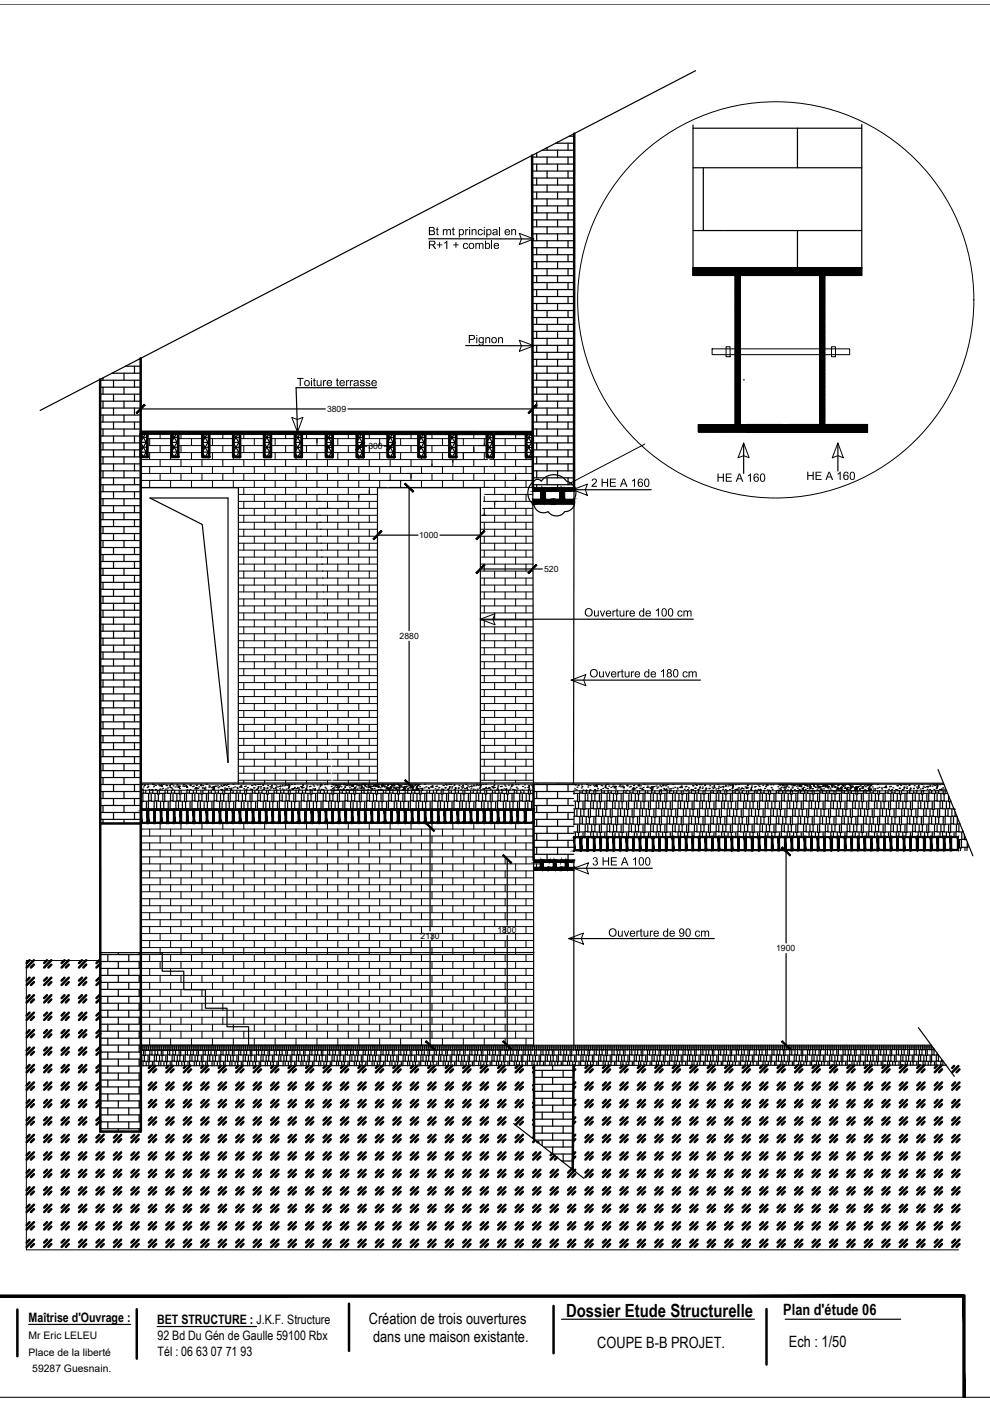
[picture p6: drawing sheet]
<svg xmlns="http://www.w3.org/2000/svg" width="210mm" height="297mm" viewBox="0 0 210 297" stroke-linecap="round" stroke-linejoin="round" font-family="sans-serif">
<defs><g id="words">
<text font-size="3.9" x="120" y="279.2">Dossier Etude Structurelle</text>
<g font-size="3.3">
<text x="78.2" y="280.6">Création de trois ouvertures</text>
<text x="166.1" y="278.7">Plan d'étude 06</text>
<text x="79.1" y="284.6">dans une maison existante.</text>
<text x="126.6" y="285.8">COUPE B-B PROJET.</text>
<text x="167.3" y="285.7">Ech : 1/50</text>
</g>
<g font-size="2.8">
<text x="6.1" y="280.2">Maîtrise d'Ouvrage :</text>
<text x="33.3" y="280.7">BET STRUCTURE : J.K.F. Structure</text>
<text x="33.4" y="284.1">92 Bd Du Gén de Gaulle 59100 Rbx</text>
<text x="33.4" y="287.6">Tél : 06 63 07 71 93</text>
</g>
<g font-size="2.2">
<text x="6.1" y="287.4">Place de la liberté</text>
<text x="6.1" y="283.9">Mr Eric LELEU</text>
<text x="6.8" y="290.9">59287 Guesnain.</text>
</g>
<g font-size="1.8">
<text x="69.3" y="87.3">3809</text>
<text x="78.1" y="95.2">300</text>
<text x="88.9" y="114.1">1000</text>
<text x="115.4" y="121.3">520</text>
<text x="84.7" y="135.5">2880</text>
<text x="105.5" y="197.9">1800</text>
<text x="89.2" y="199.1">2130</text>
<text x="164.6" y="201.7">1900</text>
</g>
</g></defs>
<g fill="none" stroke="#000" stroke-width=".25">
<path d="M112.8 33.3h9M112.8 34.8h9M112.8 36.3h9M112.8 37.7h9M112.8 39.2h9M113.8 32.5v.8M113.8 34.8v1.5M113.8 37.7v1.5M115 31.8h6.8M116 31.3v.5M116 33.3v1.5M116 36.3v1.4"/>
<path d="M116 39.2v1.5M117.8 30.4h4M118.2 30.1v.3M118.2 31.8v1.5M118.2 34.8v1.5M118.2 37.7v1.5M120.4 30.4v1.4M120.4 33.3v1.5M120.4 36.3v1.4M120.4 39.2v1.5M120.7 28.9h1.1M146.9 35.6h35.8"/>
<path d="M149.1 35.6v13.3M169.1 27.2v8.4M112.8 40.7h9M112.8 42.2h9M112.8 43.7h9M112.8 45.1h9M112.8 46.6h9M112.8 48.1h9M112.8 49.6h9M112.9 51h8.9M112.9 52.5h8.8M112.9 54h8.8"/>
<path d="M112.9 55.5h8.8M112.9 57h8.8M112.9 58.4h8.8M112.9 59.9h8.8M113.8 40.7v1.5M113.8 43.7v1.4M113.8 46.6v1.5M113.8 49.6v1.4M113.8 52.5v1.5M113.8 55.5v1.5M113.8 58.4v1.5M116 42.2v1.5"/>
<path d="M116 45.1v1.5M116 48.1v1.5M116 51v1.5M116 54v1.5M116 57v1.4M116 59.9v1.5M118.2 40.7v1.5M118.2 43.7v1.4M118.2 46.6v1.5M118.2 49.6v1.4M118.2 52.5v1.5M118.2 55.5v1.5"/>
<path d="M118.2 58.4v1.5M120.4 42.2v1.5M120.4 45.1v1.5M120.4 48.1v1.5M120.4 51v1.5M120.4 54v1.5M120.4 57v1.4M120.4 59.9v1.5M146.9 48.9h6.7M153.7 48.9h29M169.1 48.9v8M23.7 79.1h6.1"/>
<path d="M24.1 79v.1M26.3 79.1v1.5M26.6 77.6h3.2M28.5 77.6v1.5M29.4 76.2h.4M112.9 61.4h8.8M112.9 62.9h8.8M112.9 64.4h8.8M112.9 65.8h8.8M112.9 67.3h8.8M112.9 68.8h8.8M112.9 76.2h8.8"/>
<path d="M112.9 77.6h8.8M112.9 79.1h8.8M112.9 70.3h8.8M112.9 71.7h8.8M112.9 74.7h8.8M112.9 73.2h8.8M113.8 61.4v1.5M113.8 64.4v1.4M113.8 67.3v1.5M113.8 70.3v1.4M113.8 73.2v1.5M113.8 76.2v1.4"/>
<path d="M113.8 79.1v1.5M116 62.9v1.5M116 65.8v1.5M116 68.8v1.5M116 71.7v1.5M116 74.7v1.5M116 77.6v1.5M118.2 61.4v1.5M118.2 64.4v1.4M118.2 67.3v1.5M118.2 70.3v1.4M118.2 73.2v1.5"/>
<path d="M118.2 76.2v1.4M118.2 79.1v1.5M120.4 62.9v1.5M120.4 65.8v1.5M120.4 68.8v1.5M120.4 71.7v1.5M120.4 74.7v1.5M120.4 77.6v1.5M21.2 80.6h8.6M21.2 82.1h8.6M21.2 83.6h8.6M21.2 85.1h8.6"/>
<path d="M21.2 86.5h8.6M21.2 88h8.6M21.2 89.5h8.6M21.2 91h8.6M21.2 92.4h8.6M21.3 93.9h8.5M21.3 95.4h8.5M21.3 96.9h8.5M21.3 98.3h8.5M21.3 99.8h8.5M21.8 80.1v.5M21.8 82.1v1.5"/>
<path d="M21.8 85.1v1.4M21.8 88v1.5M21.8 91v1.4M21.8 93.9v1.5M21.8 96.9v1.4M21.8 99.8v1.5M24.1 80.6v1.5M24.1 83.6v1.5M24.1 86.5v1.5M24.1 89.5v1.5M24.1 92.4v1.5M24.1 95.4v1.5"/>
<path d="M24.1 98.3v1.5M26.3 82.1v1.5M26.3 85.1v1.4M26.3 88v1.5M26.3 91v1.4M26.3 93.9v1.5M26.3 96.9v1.4M26.3 99.8v1.5M28.5 80.6v1.5M28.5 83.6v1.5M28.5 86.5v1.5M28.5 89.5v1.5"/>
<path d="M28.5 92.4v1.5M28.5 95.4v1.5M28.5 98.3v1.5M29.8 92.7h1.4M29.8 93.8h1.4M29.8 94.8h1.4M29.8 93.8l1.4 2.5M30 92l1.2 2.2M30.8 92l-1 1.7M31.1 92l.1 .1M31.2 95.9h-1.4l.6 1M31.2 93.4l-1.4 2.4"/>
<path d="M31.2 95.4l-.8 1.5M36.4 92.7h1.4M36.4 94.8h1.4M36.5 92l1.3 2.2M37.4 92l-1 1.7M37.7 92l.1 .1M37.8 95.9h-1.4l.5 1M37.8 93.8h-1.4l1.4 2.5M37.8 93.4l-1.4 2.4M37.8 95.4l-.8 1.5M42.9 92.8h1.4M42.9 94.8h1.4"/>
<path d="M42.9 95.9h1.4M42.9 95.9l.6 1M43 92l1.3 2.2M43.9 92l-1 1.7M44.2 92l.1 .1M44.3 93.8h-1.4l1.4 2.5M44.3 93.4l-1.4 2.4M44.3 95.4l-.8 1.5M49.5 92.8h1.4M49.5 94.8h1.4M49.5 95.9h1.4M49.5 93.8h1.4"/>
<path d="M49.5 93.9l1.4 2.4M49.6 92l1.3 2.2M50.5 92l-1 1.7M50.8 92l.1 .1M50.9 93.4l-1.4 2.4M50.9 95.4l-.8 1.5-.6-1M56 92.8h1.4M56 94.8h1.4M56 95.9h1.4M56 93.8h1.4M56 95.9l.6 1M56 93.9l1.4 2.4"/>
<path d="M56.1 92l1.3 2.2M57 92l-1 1.8M57.3 92l.1 .1M57.4 93.4l-1.4 2.4M57.4 95.4l-.8 1.5M62.5 92.8h1.5M62.5 95.9h1.5M62.5 93.8h1.5M62.5 94.9h1.5M62.5 95.9l.6 1M62.5 93.9l1.5 2.4M62.7 92l1.3 2.2"/>
<path d="M63.6 92l-1.1 1.8M63.9 92l.1 .2M64 93.4l-1.5 2.4M64 95.4l-.9 1.5M69.1 92.8h1.4M69.1 95.9h1.4M69.1 93.8h1.4M69.1 94.9h1.4M69.1 95.9l.6 1M69.1 93.9l1.4 2.4M69.2 92l1.3 2.2M70.1 92l-1 1.8"/>
<path d="M70.4 92l.1 .2M70.5 93.4l-1.4 2.4M70.5 95.4l-.8 1.5M75.6 92.8h1.5M75.6 95.9h1.5M75.6 93.8h1.5M75.6 94.9h1.5M75.6 93.9l1.5 2.4M75.8 92l1.3 2.2M76.7 92l-1.1 1.8M77 92l.1 .2M77.1 93.4l-1.5 2.4"/>
<path d="M77.1 95.5l-.9 1.4-.6-.9M82.2 92.8h1.4M82.2 95.9h1.4M82.2 93.8h1.4M82.2 94.9h1.4M82.2 96l.5 .9M82.2 93.9l1.4 2.4M82.3 92l1.3 2.3M83.2 92l-1 1.8M83.5 92l.1 .2M83.6 93.4l-1.4 2.4M83.6 95.5l-.8 1.4"/>
<path d="M88.7 92.8h1.4M88.7 95.9h1.4M88.7 93.8h1.4M88.7 94.9h1.4M88.7 96l.6 .9M88.7 93.9l1.4 2.4M88.9 92l1.2 2.3M89.8 92l-1.1 1.8M90.1 92v.2M90.1 93.4l-1.4 2.4M90.1 95.5l-.8 1.4M95.3 92.8h1.4"/>
<path d="M95.3 95.9h1.4M95.3 93.8h1.4M95.3 94.9h1.4M95.3 96l.5 .9M95.3 93.9l1.4 2.4M95.4 92l1.3 2.3M96.3 92l-1 1.8M96.6 92l.1 .2M96.7 93.4l-1.4 2.4M96.7 95.5l-.8 1.4M103.2 95.9h1.4M103.2 92.8h1.4"/>
<path d="M103.2 93.8h1.4M103.2 94.9h1.4M103.2 96l.6 .9M103.2 93.9l1.4 2.4M103.4 92l1.2 2.3M104.2 92l-1 1.8M104.5 92l.1 .2M104.6 93.4l-1.4 2.4M104.6 95.5l-.8 1.4M111.5 92.8h1.4M111.5 94.9h1.4M111.5 96l.6 .9"/>
<path d="M111.5 93.9l1.4 2.5M111.6 92l1.3 2.3M112.5 92l-1 1.8h1.4M112.8 92l.1 .2M112.9 80.6h8.8M112.9 82.1h8.8M112.9 83.6h8.8M112.9 85.1h8.8M112.9 86.5h8.8M112.9 88h8.8M112.9 89.5h8.8M112.9 91h8.8"/>
<path d="M112.9 92.4h8.8M112.9 93.9h8.8M112.9 95.4h8.8M112.9 96.9h8.8M112.9 98.3h8.8M112.9 93.4l-1.4 2.5h1.4M112.9 95.5l-.8 1.4M113 99.8h8.7M113.8 82.1v1.5M113.8 85.1v1.4M113.8 88v1.5M113.8 91v1.4"/>
<path d="M113.8 93.9v1.5M113.8 96.9v1.4M113.8 99.8v1.5M116 80.6v1.5M116 83.6v1.5M116 86.5v1.5M116 89.5v1.5M116 92.4v1.5M116 95.4v1.5M116 98.3v1.5M118.2 82.1v1.5M118.2 85.1v1.4"/>
<path d="M118.2 88v1.5M118.2 91v1.4M118.2 93.9v1.5M118.2 96.9v1.4M118.2 99.8v1.5M120.4 80.6v1.5M120.4 83.6v1.5M120.4 86.5v1.5M120.4 89.5v1.5M120.4 92.4v1.5M120.4 95.4v1.5M120.4 98.3v1.5"/>
<path d="M21.3 101.3h8.5M21.3 102.8h8.5M21.3 104.3h8.5M21.3 105.7h8.5M21.3 107.2h8.5M21.3 108.7h8.5M21.3 110.2h8.5M21.3 111.6h8.5M21.3 113.1h8.5M21.3 114.6h8.5M21.3 116.1h8.5M21.3 117.6h8.5"/>
<path d="M21.3 119h8.5M21.8 102.8v1.5M21.8 105.7v1.5M21.8 108.7v1.5M21.8 111.6v1.5M21.8 114.6v1.5M21.8 117.6v1.4M24.1 101.3v1.5M24.1 104.3v1.4M24.1 107.2v1.5M24.1 110.2v1.4M24.1 113.1v1.5"/>
<path d="M24.1 116.1v1.5M24.1 119v1.5M26.3 102.8v1.5M26.3 105.7v1.5M26.3 108.7v1.5M26.3 111.6v1.5M26.3 114.6v1.5M26.3 117.6v1.4M28.5 101.3v1.5M28.5 104.3v1.4M28.5 107.2v1.5M28.5 110.2v1.4"/>
<path d="M28.5 113.1v1.5M28.5 116.1v1.5M28.5 119v1.5M113 101.3h8.7M113 102.8h8.7M113.8 102.8v.6M116 101.3v1.5M118.2 102.8v.6M120.4 101.3v1.5M21.3 120.5h8.5M21.3 122h8.5M21.3 123.5h8.5"/>
<path d="M21.3 125h8.5M21.3 126.4h8.5M21.3 127.9h8.5M21.3 129.4h8.5M21.3 130.9h8.5M21.3 132.3h8.5M21.3 133.8h8.5M21.3 135.3h8.5M21.3 136.8h8.5M21.3 138.2h8.5M21.3 139.7h8.5M21.8 120.5v1.5"/>
<path d="M21.8 123.5v1.5M21.8 126.4v1.5M21.8 129.4v1.5M21.8 132.3v1.5M21.8 135.3v1.5M21.8 138.2v1.5M24.1 122v1.5M24.1 125v1.4M24.1 127.9v1.5M24.1 130.9v1.4M24.1 133.8v1.5M24.1 136.8v1.4"/>
<path d="M24.1 139.7v1.5M26.3 120.5v1.5M26.3 123.5v1.5M26.3 126.4v1.5M26.3 129.4v1.5M26.3 132.3v1.5M26.3 135.3v1.5M26.3 138.2v1.5M28.5 122v1.5M28.5 125v1.4M28.5 127.9v1.5M28.5 130.9v1.4"/>
<path d="M28.5 133.8v1.5M28.5 136.8v1.4M28.5 139.7v1.5M21.3 141.2h8.5M21.3 142.7h8.5M21.3 144.2h8.5M21.3 145.7h8.5M21.3 147.1h8.5M21.3 148.6h8.5M21.3 150.1h8.5M21.3 151.6h8.5M21.3 153h8.5"/>
<path d="M21.3 154.5h8.5M21.3 156h8.5M21.3 157.5h8.5M21.3 158.9h8.5M21.8 141.2v1.5M21.8 144.2v1.5M21.8 147.1v1.5M21.8 150.1v1.5M21.8 153v1.5M21.8 156v1.5M21.8 158.9v1.5M24.1 142.7v1.5"/>
<path d="M24.1 145.7v1.4M24.1 148.6v1.5M24.1 151.6v1.4M24.1 154.5v1.5M24.1 157.5v1.4M26.3 141.2v1.5M26.3 144.2v1.5M26.3 147.1v1.5M26.3 150.1v1.5M26.3 153v1.5M26.3 156v1.5M26.3 158.9v1.5"/>
<path d="M28.5 142.7v1.5M28.5 145.7v1.4M28.5 148.6v1.5M28.5 151.6v1.4M28.5 154.5v1.5M28.5 157.5v1.4M21.3 166.3h8.5M21.3 167.8h8.5M21.3 169.3h8.5M21.3 170.8h8.5M21.3 172.3h8.5M21.3 173.7h8.5"/>
<path d="M21.3 160.4h8.5M21.3 161.9h8.5M21.3 163.4h8.5M21.3 164.9h8.5M21.8 161.9v1.5M21.8 164.9v1.4M21.8 167.8v1.5M21.8 170.8v1.5M21.8 173.7v.9M24.1 160.4v1.5M24.1 163.4v1.5M24.1 166.3v1.5"/>
<path d="M24.1 169.3v1.5M24.1 172.3v1.4M26.3 161.9v1.5M26.3 164.9v1.4M26.3 167.8v1.5M26.3 170.8v1.5M26.3 173.7v.9M28.5 160.4v1.5M28.5 163.4v1.5M28.5 166.3v1.5M28.5 169.3v1.5M28.5 172.3v1.4"/>
<path d="M29.8 175.2h.1M113.1 166.3h8.5M113.1 167.8h8.5M113.1 169.3h8.5M113.1 170.8h8.5M113.1 172.3h8.5M113.1 173.7h8.5M113.1 175.2h8.5M113.1 176.7h8.6M113.1 178.2h8.6M113.1 179.6h8.6M113.8 166.3h.1"/>
<path d="M113.8 167.8v1.5M113.8 170.8v1.5M113.8 173.7v1.5M113.8 176.7v1.5M113.8 179.6v1.5M116 166.3v1.5M116 169.3v1.5M116 172.3v1.4M116 175.2v1.5M116 178.2v1.4M118.2 166.3h.1M118.2 167.8v1.5"/>
<path d="M118.2 170.8v1.5M118.2 173.7v1.5M118.2 176.7v1.5M118.2 179.6v1.5M120.4 166.3v1.5M120.4 169.3v1.5M120.4 172.3v1.4M120.4 175.2v1.5M120.4 178.2v1.4M113.1 181.1h8.6M116 181.1v1.3M120.4 181.1v1.3"/>
<path d="M21.3 202.4h8.6M21.3 203.9h8.6M21.3 205.3h8.6M21.3 206.8h8.6M21.3 208.3h8.6M21.3 209.8h8.6M21.3 211.3h8.6M21.3 212.7h8.6M21.3 214.2h8.6M21.3 215.7h8.6M21.3 217.2h8.6M21.3 218.6h8.6"/>
<path d="M22.9 202.4v1.5M22.9 205.3v1.5M22.9 208.3v1.5M22.9 211.3v1.4M22.9 214.2v1.5M22.9 217.2v1.4M25.1 202v.4M25.1 203.9v1.4M25.1 206.8v1.5M25.1 209.8v1.5M25.1 212.7v1.5M25.1 215.7v1.5"/>
<path d="M25.1 218.6v1.5M27.3 202.4v1.5M27.3 205.3v1.5M27.3 208.3v1.5M27.3 211.3v1.4M27.3 214.2v1.5M27.3 217.2v1.4M29.5 202v.4M29.5 203.9v1.4M29.5 206.8v1.5M29.5 209.8v1.5M29.5 212.7v1.5"/>
<path d="M29.5 215.7v1.5M29.5 218.6v1.5M21.3 220.1h8.6M21.3 221.6h8.6M21.3 223.1h8.6M21.3 224.5h8.6M21.3 226h8.6M21.3 227.5h8.6M21.3 229h8.6M21.3 230.4h8.6M21.3 231.9h8.6M21.3 233.4h8.6"/>
<path d="M21.3 234.9h8.6M21.3 236.4h8.6M21.3 237.9h8.6M21.3 239.3h8.6M22.9 220.1v1.5M22.9 223.1v1.4M22.9 226v1.5M22.9 229v1.4M22.9 231.9v1.5M22.9 234.9v1.5M22.9 237.9v1.4M25.1 221.6v1.5"/>
<path d="M25.1 224.5v1.5M25.1 227.5v1.5M25.1 230.4v1.5M25.1 233.4v1.5M25.1 236.4v1.5M25.1 239.3v.6M27.3 220.1v1.5M27.3 223.1v1.4M27.3 226v1.5M27.3 229v1.4M27.3 231.9v1.5M27.3 234.9v1.5"/>
<path d="M27.3 237.9v1.4M29.5 221.6v1.5M29.5 224.5v1.5M29.5 227.5v1.5M29.5 230.4v1.5M29.5 233.4v1.5M29.5 236.4v1.5M29.5 239.3v.6M113.2 228.4h8.4M113.2 229.9h8.4M113.2 231.4h8.4M113.2 232.9h8.4"/>
<path d="M113.2 234.3h8.3M113.2 235.8h8.3M113.2 237.3h8.3M113.2 238.8h8.3M115 226.9v1.5M115 229.9v1.5M115 232.9v1.4M115 235.8v1.5M115 238.8v1.4M117.2 225.9v1M117.2 228.4v1.5M117.2 231.4v1.5"/>
<path d="M117.2 234.3v1.5M117.2 237.3v1.5M119.4 226.9v1.5M119.4 229.9v1.5M119.4 232.9v1.4M119.4 235.8v1.5M119.4 238.8v1.4M121.6 225.9v1h-8.4M113.2 240.2h8.3M113.5 241.7h8M115 241.7v1.2M115.4 243.2h6.1"/>
<path d="M117.2 240.2v1.5M117.2 243.2v1.4M117.2 244.7h4.3M119.1 246.2h2.3M119.4 241.7v1.5M119.4 244.7v1.5M121 247.6h.4"/>
</g>
<!-- layer: BB -->
<g fill="#000" stroke="#000" stroke-width=".21">
<path d="M113 105.8l.5 .6-.5 .5zM113.7 106.2v.3l-.2-.1zM117.3 105.8v1.1l-.5-.5zM116.6 106.2l.2 .2-.2 .2zM117.7 103.5v.7l-.3-.4zM117 103.4l.4 .4-.4 .4zM117 105.8l.6 .6-.6 .5zM117.7 106.2v.3l-.1-.1zM117.9 103.8l-.1 .4zM117.9 103.5v.3zM121.2 106.4l.5-.6v1.1zM121 106.2l.2 .2-.2 .2z"/>
<path d="M121 103.5l.3 .3-.3 .3zM121.3 103.8l.4-.4v.8zM113.1 183.9l.4 .3-.4 .4zM113.6 184.1v.2zM115.9 184.2l.3-.3v.7zM115.8 184.1v.2zM116.2 183.9l.4 .3-.4 .4zM116.7 184.1v.2zM118.7 184.2l.3-.3v.7zM118.6 184.1v.2zM118.9 183.9l.3 .3-.3 .4zM119.3 184.1v.2z"/>
<path d="M121.3 184.2l.4-.3v.7zM121.2 184.1v.2z"/>
<path d="M113 105.8l.7 .7 .9-.7zM113.7 106.5l.9-.7 .7 .7zM114.6 104.2v1.6l.7 .7zM114.6 104.2l.7-.7v3zM113 104.2h1.6l.7-.7zM113 103.5h2.3l-2.3 .7z"/>
<path d="M113 103.5v.7l.3-.7zM113.3 103.5v.7h-.3zM113.3 103.5v.7l4.6-.7zM113.3 104.2l4.6-.7v.7z"/>
<path d="M117 105.8l.7 .7 .9-.7zM117.7 106.5l.9-.7 .8 .7zM118.6 104.2v1.6l.8 .7zM118.6 104.2l.8-.8v3.1zM117.7 104.2h.9l.8-.8zM117 103.4h2.4l-1.7 .8z"/>
<path d="M113 106.9h4.3l-.7-.7zM113.7 106.2h2.9l-3.6 .7z"/>
<path d="M117 104.2l4-.7h-3.3zM117 104.2l4-.7 .7 .7z"/>
<path d="M115.7 104.2h2.1l.1-.7zM115 103.5h2.9l-2.2 .7zM115 103.5l.7 2.3v-1.6zM115 103.5l.7 2.3-.7 .8zM115.7 105.8l-.7 .8 2.3-.8zM115 106.6l2.3-.8-.7 .8z"/>
<path d="M119.7 104.2l1.3-.1 .7-.7zM119 103.4h2.7l-2 .8zM119 103.4l.7 2.4v-1.6zM119 103.4l.7 2.4-.7 .8zM119.7 105.8l-.7 .8 2.7-.8zM119 106.6l2.7-.8-.7 .8z"/>
<path d="M117 106.9h4.7l-.7-.7zM117 106.9l.7-.7h3.3z"/>
<path d="M29.8 171.6l.1 3 .2-.3zM29.8 171.6l.3 .2v2.5zM29.8 171.6l.3 .2 1.2-.2zM30.1 171.8l1.2-.2-.2 .2zM31.3 171.6l-.2 .2 .3 2.8zM31.1 171.8l.3 2.8-.3-.3zM29.9 174.6h1.5l-.3-.3zM30.1 174.3h1l-1.2 .3z"/>
<path d="M31.3 171.6v3l.3-.3zM31.3 171.6l.3 .2v2.5zM31.3 171.6l.3 .2 1.2-.2zM31.6 171.8l1.2-.2-.2 .2zM32.8 171.6l-.2 .2 .2 2.8zM32.6 171.8l.2 2.8-.2-.3zM31.3 174.6h1.5l-.2-.3zM31.3 174.6l.3-.3h1z"/>
<path d="M32.7 171.6v3l.3-.3zM32.7 171.6l.3 .2v2.5zM32.7 171.6l.3 .2 1.2-.2zM33 171.8l1.2-.2-.2 .2zM34.2 171.6l-.2 .2 .2 2.8zM34 171.8l.2 2.8-.2-.3zM32.7 174.6h1.5l-.2-.3zM33 174.3h1l-1.3 .3z"/>
<path d="M34.1 171.6v3l.3-.3zM34.1 171.6l.3 .2v2.5zM34.1 171.6l.3 .2 1.2-.2zM34.4 171.8l1.2-.2-.3 .2zM35.6 171.6l-.3 .2 .3 2.8zM35.3 171.8l.3 2.8-.3-.3zM34.1 174.6h1.5l-.3-.3zM34.1 174.6l.3-.3h.9z"/>
<path d="M35.5 171.6v3l.3-.3zM35.5 171.6l.2 .2 .1 2.5zM35.5 171.6l.2 .2 1.3-.2zM35.7 171.8l1.3-.2-.3 .2zM36.7 171.8l.3 2.8v-3zM36.7 171.8l.3 2.8-.3-.3zM35.5 174.6h1.5l-.3-.3zM35.5 174.6l.3-.3h.9z"/>
<path d="M36.9 171.6v3l.2-.3zM36.9 171.6l.2 .2v2.5zM36.9 171.6l.2 .2 1.3-.2zM37.1 171.8l1.3-.2-.3 .2zM38.1 171.8l.3 2.8v-3zM38.1 171.8l.3 2.8-.3-.3zM36.9 174.6h1.5l-.3-.3zM36.9 174.6l.2-.3h1z"/>
<path d="M38.3 171.6v3l.2-.3zM38.3 171.6l.2 .2v2.5zM38.3 171.6l.2 .2 1.3-.2zM38.5 171.8l1.3-.2-.3 .2zM39.8 171.6l-.3 .2 .3 2.8zM39.5 171.8l.3 2.8-.3-.3zM38.3 174.6h1.5l-.3-.3zM38.3 174.6l.2-.3h1z"/>
<path d="M39.6 171.6v3l.3-.3zM39.6 171.6l.3 .2v2.5zM39.6 171.6l.3 .2 1.2-.2zM39.9 171.8l1.2-.2-.2 .2zM41.1 171.6l-.2 .2 .2 2.8zM40.9 171.8l.2 2.8-.2-.3zM39.6 174.6h1.5l-.2-.3zM39.6 174.6l.3-.3h1z"/>
<path d="M41 171.6v3l.3-.3zM41 171.6l.3 .2v2.5zM41 171.6l.3 .2 1.2-.2zM41.3 171.8l1.2-.2-.2 .2zM42.5 171.6l-.2 .2 .2 2.8zM42.3 171.8l.2 2.8-.2-.3zM41 174.6h1.5l-.2-.3zM41 174.6l.3-.3h1z"/>
<path d="M42.4 171.6v3l.3-.3zM42.4 171.6l.3 .2v2.5zM42.4 171.6l.3 .2 1.2-.2zM42.7 171.8l1.2-.2-.2 .2zM43.9 171.6l-.2 .2 .2 2.8zM43.7 171.8l.2 2.8-.2-.3zM42.4 174.6h1.5l-.2-.3zM42.4 174.6l.3-.3h1z"/>
<path d="M43.8 171.6v3l.3-.3zM43.8 171.6l.3 .2v2.5zM43.8 171.6l.3 .2 1.2-.2zM44.1 171.8l1.2-.2-.2 .2zM45.3 171.6l-.2 .2 .2 2.8zM45.1 171.8l.2 2.8-.2-.3zM43.8 174.6h1.5l-.2-.3zM43.8 174.6l.3-.3h1z"/>
<path d="M45.2 171.6v3l.2-.3zM45.2 171.6l.2 .2v2.5zM45.2 171.6l.2 .2 1.3-.2zM45.4 171.8l1.3-.2-.2 .2zM46.7 171.6l-.2 .2 .2 2.8zM46.5 171.8l.2 2.8-.2-.3zM45.2 174.6h1.5l-.2-.3zM45.4 174.3h1.1l-1.3 .3z"/>
<path d="M46.6 171.6v3l.2-.3zM46.6 171.6l.2 .2v2.5zM46.6 171.6l.2 .2 1.3-.2zM46.8 171.8l1.3-.2-.3 .2zM48.1 171.6l-.3 .2 .3 2.8zM47.8 171.8l.3 2.8-.3-.3zM46.6 174.6h1.5l-.3-.3zM46.6 174.6l.2-.3h1z"/>
<path d="M48 171.6v3l.2-.3zM48 171.6l.2 .2v2.5zM48 171.6l.2 .2 1.3-.2zM48.2 171.8l1.3-.2-.3 .2zM49.5 171.6l-.3 .2 .3 2.8zM49.2 171.8l.3 2.8-.3-.3zM48 174.6h1.5l-.3-.3zM48 174.6l.2-.3h1z"/>
<path d="M49.4 171.6v3l.3-.3zM49.4 171.6l.3 .2v2.5zM49.4 171.6l.3 .2 1.2-.2zM49.7 171.8l1.2-.2-.2 .2zM50.9 171.6l-.2 .2 .2 2.8zM50.7 171.8l.2 2.8-.2-.3zM49.4 174.6h1.5l-.2-.3zM49.4 174.6l.3-.3h1z"/>
<path d="M50.8 171.6v3l.3-.3zM50.8 171.6l.3 .2v2.5zM50.8 171.6l.3 .2 1.2-.2zM51.1 171.8l1.2-.2-.2 .2zM52.3 171.6l-.2 .2 .2 2.8zM52.1 171.8l.2 2.8-.2-.3zM50.8 174.6h1.5l-.2-.3zM50.8 174.6l.3-.3h1z"/>
<path d="M52.2 171.6v3l.3-.3zM52.2 171.6l.3 .2v2.5zM52.2 171.6l.3 .2 1.2-.2zM52.5 171.8l1.2-.2-.2 .2zM53.7 171.6l-.2 .2 .2 2.8zM53.5 171.8l.2 2.8-.2-.3zM52.2 174.6h1.5l-.2-.3zM52.2 174.6l.3-.3h1z"/>
<path d="M53.6 171.6v3l.3-.3zM53.6 171.6l.3 .2v2.5zM53.6 171.6l.3 .2 1.2-.2zM53.9 171.8l1.2-.2-.2 .2zM54.9 171.8l.2 2.8v-3zM54.9 171.8l.2 2.8-.2-.3zM53.6 174.6h1.5l-.2-.3zM53.6 174.6l.3-.3h1z"/>
<path d="M55 171.6v3l.2-.3zM55 171.6l.2 .2v2.5zM55 171.6l.2 .2 1.3-.2zM55.2 171.8l1.3-.2-.3 .2zM56.2 171.8l.3 2.8v-3zM56.2 171.8l.3 2.8-.2-.3zM55 174.6h1.5l-.2-.3zM55 174.6l.2-.3h1.1z"/>
<path d="M56.4 171.6v3l.2-.3zM56.4 171.6l.2 .2v2.5zM56.4 171.6l.2 .2 1.3-.3zM56.6 171.8l1.3-.3-.3 .3zM57.9 171.5l-.3 .3 .3 2.8zM57.6 171.8l.3 2.8-.3-.3zM56.4 174.6h1.5l-.3-.3zM56.4 174.6l.2-.3h1z"/>
<path d="M57.8 171.5v3.1l.2-.3zM57.8 171.5l.2 .3v2.5zM57.8 171.5l.2 .3 1.3-.3zM58 171.8l1.3-.3-.3 .3zM59.3 171.5l-.3 .3 .3 2.8zM59 171.8l.3 2.8-.3-.3zM57.8 174.6h1.5l-.3-.3zM57.8 174.6l.2-.3h1z"/>
<path d="M59.2 171.5v3.1l.2-.3zM59.2 171.5l.2 .3v2.5zM59.2 171.5l.2 .3 1.3-.3zM59.4 171.8l1.3-.3-.3 .3zM60.7 171.5l-.3 .3 .3 2.7zM60.4 171.8l.3 2.7-.3-.2zM59.2 174.6l1.5-.1-.3-.2zM59.2 174.6l.2-.3h1z"/>
<path d="M60.5 171.5l.1 3 .2-.2zM60.5 171.5l.3 .3v2.5zM60.5 171.5l.3 .3 1.2-.3zM60.8 171.8l1.2-.3-.2 .3zM62 171.5l-.2 .3 .3 2.7zM61.8 171.8l.3 2.7-.3-.2zM60.6 174.5h1.5l-.3-.2zM60.6 174.5l.2-.2h1z"/>
<path d="M61.9 171.5v3l.3-.2zM61.9 171.5l.3 .3v2.5zM61.9 171.5l.3 .3 1.2-.3zM62.2 171.8l1.2-.3-.2 .3zM63.4 171.5l-.2 .3 .2 2.7zM63.2 171.8l.2 2.7-.2-.2zM61.9 174.5h1.5l-.2-.2zM61.9 174.5l.3-.2h1z"/>
<path d="M63.3 171.6v3l.3-.3zM63.3 171.6l.3 .2v2.5zM63.3 171.6l.3 .2 1.2-.2zM63.6 171.8l1.2-.2-.2 .2zM64.8 171.6l-.2 .2 .2 2.8zM64.6 171.8l.2 2.8-.2-.3zM63.3 174.6h1.5l-.2-.3zM63.3 174.6l.3-.3h1z"/>
<path d="M64.7 171.6v3l.3-.3zM64.7 171.6l.3 .2v2.5zM64.7 171.6l.3 .2 1.2-.2zM65 171.8l1.2-.2-.2 .2zM66.2 171.6l-.2 .2 .2 2.8zM66 171.8l.2 2.8-.2-.3zM64.7 174.6h1.5l-.2-.3zM64.7 174.6l.3-.3h1z"/>
<path d="M66.2 171.6v3l.3-.3zM66.2 171.6l.3 .2v2.5zM66.2 171.6l.3 .2 1.2-.2zM66.5 171.8l1.2-.2-.2 .2zM67.7 171.6l-.2 .2 .2 2.8zM67.5 171.8l.2 2.8-.2-.3zM66.2 174.6h1.5l-.2-.3zM66.2 174.6l.3-.3h1z"/>
<path d="M67.7 171.6v3l.2-.3zM67.7 171.6l.2 .2v2.5zM67.7 171.6l.2 .2 1.3-.2zM67.9 171.8l1.3-.2-.3 .2zM69.2 171.6l-.3 .2 .3 2.8zM68.9 171.8l.3 2.8-.3-.3zM67.7 174.6h1.5l-.3-.3zM67.7 174.6l.2-.3h1z"/>
<path d="M69.1 171.6v3l.2-.3zM69.1 171.6l.2 .2v2.5zM69.1 171.6l.2 .2 1.3-.2zM69.3 171.8l1.3-.2-.3 .2zM70.6 171.6l-.3 .2 .3 2.8zM70.3 171.8l.3 2.8-.3-.3zM69.1 174.6h1.5l-.3-.3zM69.1 174.6l.2-.3h1z"/>
<path d="M70.5 171.6v3l.2-.3zM70.5 171.6l.2 .2v2.5zM70.5 171.6l.2 .2 1.3-.2zM70.7 171.8l1.3-.2-.3 .2zM71.7 171.8l.3 2.8v-3zM71.7 171.8l.3 2.8-.3-.3zM70.5 174.6h1.5l-.3-.3zM70.5 174.6l.2-.3h1z"/>
<path d="M71.8 171.6l.1 3 .2-.3zM71.8 171.6l.3 .2v2.5zM71.8 171.6l.3 .2 1.2-.2zM72.1 171.8l1.2-.2-.2 .2zM73.3 171.6l-.2 .2 .3 2.8zM73.1 171.8l.3 2.8-.3-.3zM71.9 174.6h1.5l-.3-.3zM72.1 174.3h1l-1.2 .3z"/>
<path d="M73.2 171.6v3l.3-.3zM73.2 171.6l.3 .2v2.5zM73.2 171.6l.3 .2 1.2-.3zM73.5 171.8l1.2-.3-.2 .3zM74.7 171.5l-.2 .3 .2 2.8zM74.5 171.8l.2 2.8-.2-.3zM73.2 174.6h1.5l-.2-.3zM73.2 174.6l.3-.3h1z"/>
<path d="M74.6 171.5v3.1l.3-.3zM74.6 171.5l.3 .3v2.5zM74.6 171.5l.3 .3 1.2-.3zM74.9 171.8l1.2-.3-.2 .3zM76.1 171.5l-.2 .3 .2 2.8zM75.9 171.8l.2 2.8-.2-.3zM74.6 174.6h1.5l-.2-.3zM74.9 174.3h1l-1.3 .3z"/>
<path d="M76 171.5v3.1l.3-.3zM76 171.5l.3 .3v2.5zM76 171.5l.3 .3 1.2-.3zM76.3 171.8l1.2-.3-.2 .3zM77.5 171.5l-.2 .3 .2 2.7zM77.3 171.8l.2 2.7-.2-.2zM76 174.6l1.5-.1-.2-.2zM76 174.6l.3-.3h1z"/>
<path d="M77.4 171.5v3l.3-.2zM77.4 171.5l.2 .3 .1 2.5zM77.4 171.5l.2 .3 1.3-.3zM77.6 171.8l1.3-.3-.2 .3zM78.9 171.5l-.2 .3 .2 2.7zM78.7 171.8l.2 2.7-.2-.2zM77.4 174.5h1.5l-.2-.2zM77.4 174.5l.3-.2h1z"/>
<path d="M78.8 171.5v3l.2-.2zM78.8 171.5l.2 .3v2.5zM78.8 171.5l.2 .3 1.3-.3zM79 171.8l1.3-.3-.3 .3zM80.3 171.5l-.3 .3 .3 2.7zM80 171.8l.3 2.7-.2-.2zM78.8 174.5h1.5l-.2-.2zM78.8 174.5l.2-.2h1.1z"/>
<path d="M80.2 171.5v3l.2-.2zM80.2 171.5l.2 .3v2.5zM80.2 171.5l.2 .3 1.3-.3zM80.4 171.8l1.3-.3-.3 .3zM81.7 171.5l-.3 .3 .3 2.7zM81.4 171.8l.3 2.7-.3-.2zM80.2 174.5h1.5l-.3-.2zM80.2 174.5l.2-.2h1z"/>
<path d="M81.6 171.6v3l.2-.3zM81.6 171.6l.2 .2v2.5zM81.6 171.6l.2 .2 1.3-.2zM81.8 171.8l1.3-.2-.3 .2zM83.1 171.6l-.3 .2 .3 2.8zM82.8 171.8l.3 2.8-.3-.3zM81.6 174.6h1.5l-.3-.3zM81.6 174.6l.2-.3h1z"/>
<path d="M83 171.6v3l.2-.3zM83 171.6l.2 .2v2.5zM83 171.6l.2 .2 1.3-.2zM83.2 171.8l1.3-.2-.3 .2zM84.5 171.6l-.3 .2 .3 2.8zM84.2 171.8l.3 2.8-.3-.3zM83 174.6h1.5l-.3-.3zM83 174.6l.2-.3h1z"/>
<path d="M84.5 171.6v3l.2-.3zM84.5 171.6l.2 .2v2.5zM84.5 171.6l.2 .2 1.3-.2zM84.7 171.8l1.3-.2-.3 .2zM86 171.6l-.3 .2 .3 2.8zM85.7 171.8l.3 2.8-.3-.3zM84.5 174.6h1.5l-.3-.3zM84.5 174.6l.2-.3h1z"/>
<path d="M85.9 171.6v3l.3-.3zM85.9 171.6l.3 .2v2.5zM85.9 171.6l.3 .2 1.2-.2zM86.2 171.8l1.2-.2-.2 .2zM87.4 171.6l-.2 .2 .2 2.8zM87.2 171.8l.2 2.8-.2-.3zM85.9 174.6h1.5l-.2-.3zM86.2 174.3h1l-1.3 .3z"/>
<path d="M87.3 171.6v3l.3-.3zM87.3 171.6l.3 .2v2.5zM87.3 171.6l.3 .2 1.2-.2zM87.6 171.8l1.2-.2-.2 .2zM88.6 171.8l.2 2.8v-3zM88.6 171.8l.2 2.8-.2-.3zM87.3 174.6h1.5l-.2-.3zM87.3 174.6l.3-.3h1z"/>
<path d="M88.7 171.6v3l.2-.3zM88.7 171.6l.2 .2v2.5zM88.7 171.6l.2 .2 1.3-.2zM88.9 171.8l1.3-.2-.2 .2zM90 171.8l.2 2.8v-3zM90 171.8l.2 2.8-.2-.3zM88.7 174.6h1.5l-.2-.3zM88.9 174.3h1.1l-1.3 .3z"/>
<path d="M90.1 171.6v3l.2-.3zM90.1 171.6l.2 .2v2.5zM90.1 171.6l.2 .2 1.3-.3zM90.3 171.8l1.3-.3-.3 .3zM91.6 171.5l-.3 .3 .3 2.8zM91.3 171.8l.3 2.8-.3-.3zM90.1 174.6h1.5l-.3-.3zM90.1 174.6l.2-.3h1z"/>
<path d="M91.5 171.5v3.1l.2-.3zM91.5 171.5l.2 .3v2.5zM91.5 171.5l.2 .3 1.3-.3zM91.7 171.8l1.3-.3-.3 .3zM93 171.5l-.3 .3 .3 2.8zM92.7 171.8l.3 2.8-.3-.3zM91.5 174.6h1.5l-.3-.3zM91.5 174.6l.2-.3h1z"/>
<path d="M92.9 171.5v3.1l.2-.3zM92.9 171.5l.2 .3v2.5zM92.9 171.5l.2 .3 1.3-.3zM93.1 171.8l1.3-.3-.3 .3zM94.4 171.5l-.3 .3 .3 2.7zM94.1 171.8l.3 2.7-.3-.2zM92.9 174.6l1.5-.1-.3-.2zM92.9 174.6l.2-.3h1z"/>
<path d="M94.3 171.5v3l.2-.2zM94.3 171.5l.2 .3v2.5zM94.3 171.5l.2 .3 1.3-.3zM94.5 171.8l1.3-.3-.3 .3zM95.8 171.5l-.3 .3 .3 2.7zM95.5 171.8l.3 2.7-.3-.2zM94.3 174.5h1.5l-.3-.2zM94.3 174.5l.2-.2h1z"/>
<path d="M95.6 171.5v3l.3-.2zM95.6 171.5l.3 .3v2.5zM95.6 171.5l.3 .3 1.2-.3zM95.9 171.8l1.2-.3-.2 .3zM97.1 171.5l-.2 .3 .2 2.7zM96.9 171.8l.2 2.7-.2-.2zM95.6 174.5h1.5l-.2-.2zM95.6 174.5l.3-.2h1z"/>
<path d="M97 171.5v3l.3-.2zM97 171.5l.3 .3v2.5zM97 171.5l.3 .3 1.2-.3zM97.3 171.8l1.2-.3-.2 .3zM98.5 171.5l-.2 .3 .2 2.7zM98.3 171.8l.2 2.7-.2-.2zM97 174.5h1.5l-.2-.2zM97 174.5l.3-.2h1z"/>
<path d="M98.4 171.5v3l.3-.2zM98.4 171.5l.3 .3v2.5zM98.4 171.5l.3 .3 1.2-.3zM98.7 171.8l1.2-.3-.2 .3zM99.9 171.5l-.2 .3 .2 2.7zM99.7 171.8l.2 2.7-.2-.2zM98.4 174.5h1.5l-.2-.2zM98.7 174.3h1l-1.3 .2z"/>
<path d="M99.8 171.6v3l.3-.3zM99.8 171.6l.3 .2v2.5zM99.8 171.6l.3 .2 1.2-.2zM100.1 171.8l1.2-.2-.3 .2zM101.3 171.6l-.3 .2 .3 2.8zM101 171.8l.3 2.8-.3-.3zM99.8 174.6h1.5l-.3-.3zM99.8 174.6l.3-.3h.9z"/>
<path d="M101.2 171.6v3l.2-.3zM101.2 171.6l.2 .2v2.5zM101.2 171.6l.2 .2 1.3-.2zM101.4 171.8l1.3-.2-.3 .2zM102.7 171.6l-.3 .2 .3 2.8zM102.4 171.8l.3 2.8-.3-.3zM101.2 174.6h1.5l-.3-.3zM101.4 174.3h1l-1.2 .3z"/>
<path d="M102.7 171.6v3l.3-.3zM102.7 171.6l.2 .2 .1 2.5zM102.7 171.6l.2 .2 1.3-.2zM102.9 171.8l1.3-.2-.3 .2zM104.2 171.6l-.3 .2 .3 2.8zM103.9 171.8l.3 2.8-.3-.3zM102.7 174.6h1.5l-.3-.3zM102.7 174.6l.3-.3h.9z"/>
<path d="M104.2 171.6v3l.2-.3zM104.2 171.6l.2 .2v2.5zM104.2 171.6l.2 .2 1.3-.2zM104.4 171.8l1.3-.2-.3 .2zM105.7 171.6l-.3 .2 .3 2.8zM105.4 171.8l.3 2.8-.3-.3zM104.2 174.6h1.5l-.3-.3zM104.2 174.6l.2-.3h1z"/>
<path d="M105.6 171.6v3l.2-.3zM105.6 171.6l.2 .2v2.5zM105.6 171.6l.2 .2 1.3-.2zM105.8 171.8l1.3-.2-.3 .2zM106.8 171.8l.3 2.8v-3zM106.8 171.8l.3 2.8-.3-.3zM105.6 174.6h1.5l-.3-.3zM105.6 174.6l.2-.3h1z"/>
<path d="M106.9 171.6v3l.3-.3zM106.9 171.6l.3 .2v2.5zM106.9 171.6l.3 .2 1.2-.3zM107.2 171.8l1.2-.3-.2 .3zM108.4 171.5l-.2 .3 .2 2.8zM108.2 171.8l.2 2.8-.2-.3zM106.9 174.6h1.5l-.2-.3zM106.9 174.6l.3-.3h1z"/>
<path d="M108.3 171.5v3.1l.3-.3zM108.3 171.5l.3 .3v2.5zM108.3 171.5l.3 .3 1.2-.3zM108.6 171.8l1.2-.3-.2 .3zM109.8 171.5l-.2 .3 .2 2.8zM109.6 171.8l.2 2.8-.2-.3zM108.3 174.6h1.5l-.2-.3zM108.3 174.6l.3-.3h1z"/>
<path d="M109.7 171.5v3.1l.3-.3zM109.7 171.5l.3 .3v2.5zM109.7 171.5l.3 .3 1.4-.3zM110 171.8l1.4-.3-.3 .3zM111.4 171.5l-.3 .3 .3 2.7zM111.1 171.8l.3 2.7-.3-.2zM109.7 174.6l1.7-.1-.3-.2zM109.7 174.6l.3-.3h1.1z"/>
<path d="M111.4 171.5v3l.2-.2zM111.4 171.5l.2 .3v2.5zM111.4 171.5l.2 .3 1.6-.3zM111.6 171.8l1.6-.3-.2 .3zM113.2 171.5l-.2 .3 .2 2.7zM113 171.8l.2 2.7-.2-.2zM111.4 174.5h1.8l-.2-.2zM111.4 174.5l.2-.2h1.4z"/>
<path d="M113.1 183.9l.5 .4 .9-.4zM113.6 184.3l.9-.4 .5 .4zM114.5 182.8v1.1l.5 .4zM115 182.4v1.9l-.5-1.5zM113.3 182.8h1.2l.5-.4zM113.3 182.4h1.7l-1.7 .4zM113.3 182.4l-.2 .4h.2zM113.1 182.4h.2l-.2 .4z"/>
<path d="M113.1 182.4v.4l3.5-.4zM113.1 182.8l3.5-.4v.4z"/>
<path d="M116.2 183.9l.5 .4 .6-.4zM116.7 184.3l.6-.4 .4 .4zM117.3 182.8v1.1l.4 .4zM117.3 182.8l.4-.4v1.9zM116.6 182.8h.7l.4-.4zM116.6 182.4h1.1l-1.1 .4zM116.6 182.4l-.1 .4h.1zM116.5 182.4h.1l-.1 .4z"/>
<path d="M113.1 184.6h3.1l-.4-.5zM113.6 184.1h2.2l-2.7 .5z"/>
<path d="M116.5 182.4v.4l2.8-.4zM116.5 182.8l2.8-.4v.4z"/>
<path d="M116.7 182.4l-.1 .4zM116.6 182.4v.4zM115.2 182.8h1.4v-.4zM114.7 182.4h1.9l-1.4 .4zM114.7 182.4l.5 1.5v-1.1zM114.7 182.4l.5 1.5-.5 .4zM114.7 184.3l1.5-.4h-1zM114.7 184.3l1.5-.4-.4 .4z"/>
<path d="M118.9 183.9l.4 .4 .5-.4zM119.3 184.3l.5-.4 .5 .4zM119.8 182.8v1.1l.5 .4zM119.8 182.8l.5-.4v1.9zM119 182.8h.8l.5-.4zM119 182.4h1.3l-1.3 .4zM119 182.4l-.1 .4h.1zM118.9 182.4h.1l-.1 .4z"/>
<path d="M118.9 182.4v.4l2.4-.4zM118.9 182.8l2.4-.4v.4z"/>
<path d="M116.2 184.6h2.8l-.4-.5zM116.7 184.1h1.9l-2.4 .5z"/>
<path d="M118 182.8h1.3v-.4zM117.5 182.4h1.8l-1.3 .4zM117.5 182.4l.5 1.5v-1.1zM117.5 182.4l.5 1.5-.5 .4zM117.5 184.3l1.5-.4h-1zM117.5 184.3l1.5-.4-.4 .4z"/>
<path d="M121.3 182.4v.4l.4-.4zM121.7 182.4v.4h-.4z"/>
<path d="M120.5 182.8h1.2v-.4zM120.1 182.4h1.6l-1.2 .4zM120.1 182.4l.4 1.5v-1.1zM120.1 182.4l.4 1.5-.4 .4zM120.1 184.3l1.6-.4h-1.2zM120.1 184.3l1.6-.4-.5 .4z"/>
<path d="M118.9 184.6h2.8l-.5-.5zM119.3 184.1h1.9l-2.3 .5z"/>
<path d="M121.7 177.4v3l.2-.3zM121.7 177.4l.2 .2v2.5zM121.7 177.4l.2 .2 1.3-.2zM121.9 177.6l1.3-.2-.3 .2zM123.2 177.4l-.3 .2 .3 2.8zM122.9 177.6l.3 2.8-.3-.3zM121.7 180.4h1.5l-.3-.3zM121.9 180.1h1l-1.2 .3z"/>
<path d="M123.1 177.4v3l.3-.3zM123.1 177.4l.3 .2v2.5zM123.1 177.4l.3 .2 1.3-.2zM123.4 177.6l1.3-.2-.3 .2zM124.7 177.4l-.3 .2 .3 2.8zM124.4 177.6l.3 2.8-.3-.3zM123.1 180.4h1.6l-.3-.3zM123.4 180.1h1l-1.3 .3z"/>
<path d="M124.5 177.4v3l.3-.3zM124.5 177.4l.3 .2v2.5zM124.5 177.4l.3 .2 1.2-.2zM124.8 177.6l1.2-.2-.2 .2zM126 177.4l-.2 .2 .2 2.8zM125.8 177.6l.2 2.8-.2-.3zM124.5 180.4h1.5l-.2-.3zM124.8 180.1h1l-1.3 .3z"/>
<path d="M125.9 177.4v3l.3-.3zM125.9 177.4l.3 .2v2.5zM125.9 177.4l.3 .2 1.2-.2zM126.2 177.6l1.2-.2-.2 .2zM127.4 177.4l-.2 .2 .2 2.8zM127.2 177.6l.2 2.8-.2-.3zM125.9 180.4h1.5l-.2-.3zM125.9 180.4l.3-.3h1z"/>
<path d="M127.3 177.4v3l.3-.3zM127.3 177.4l.3 .2v2.5zM127.3 177.4l.3 .2 1.2-.2zM127.6 177.6l1.2-.2-.2 .2zM128.8 177.4l-.2 .2 .2 2.8zM128.6 177.6l.2 2.8-.2-.3zM127.3 180.4h1.5l-.2-.3zM127.3 180.4l.3-.3h1z"/>
<path d="M128.7 177.4v3l.2-.3zM128.7 177.4l.2 .2v2.5zM128.7 177.4l.2 .2 1.3-.2zM128.9 177.6l1.3-.2-.3 .2zM130.2 177.4l-.3 .2 .3 2.8zM129.9 177.6l.3 2.8-.3-.3zM128.7 180.4h1.5l-.3-.3zM128.7 180.4l.2-.3h1z"/>
<path d="M130.1 177.4v3l.2-.3zM130.1 177.4l.2 .2v2.5zM130.1 177.4l.2 .2 1.3-.2zM130.3 177.6l1.3-.2-.3 .2zM131.6 177.4l-.3 .2 .3 2.8zM131.3 177.6l.3 2.8-.3-.3zM130.1 180.4h1.5l-.3-.3zM130.1 180.4l.2-.3h1z"/>
<path d="M131.5 177.4v3l.2-.3zM131.5 177.4l.2 .2v2.5zM131.5 177.4l.2 .2 1.3-.2zM131.7 177.6l1.3-.2-.3 .2zM133 177.4l-.3 .2 .3 2.8zM132.7 177.6l.3 2.8-.3-.3zM131.5 180.4h1.5l-.3-.3zM131.5 180.4l.2-.3h1z"/>
<path d="M132.9 177.4v3l.2-.3zM132.9 177.4l.2 .2v2.5zM132.9 177.4l.2 .2 1.3-.2zM133.1 177.6l1.3-.2-.3 .2zM134.4 177.4l-.3 .2 .3 2.8zM134.1 177.6l.3 2.8-.3-.3zM132.9 180.4h1.5l-.3-.3zM132.9 180.4l.2-.3h1z"/>
<path d="M134.2 177.4v3l.3-.3zM134.2 177.4l.3 .2v2.5zM134.2 177.4l.3 .2 1.2-.2zM134.5 177.6l1.2-.2-.2 .2zM135.7 177.4l-.2 .2 .3 2.8zM135.5 177.6l.3 2.8-.3-.3zM134.2 180.4h1.6l-.3-.3zM134.2 180.4l.3-.3h1z"/>
<path d="M135.6 177.4v3l.3-.3zM135.6 177.4l.3 .2v2.5zM135.6 177.4l.3 .2 1.2-.2zM135.9 177.6l1.2-.2-.2 .2zM137.1 177.4l-.2 .2 .2 2.8zM136.9 177.6l.2 2.8-.2-.3zM135.6 180.4h1.5l-.2-.3zM135.6 180.4l.3-.3h1z"/>
<path d="M137 177.4v3l.3-.3zM137 177.4l.3 .2v2.5zM137 177.4l.3 .2 1.2-.2zM137.3 177.6l1.2-.2-.2 .2zM138.5 177.4l-.2 .2 .2 2.8zM138.3 177.6l.2 2.8-.2-.3zM137 180.4h1.5l-.2-.3zM137.3 180.1h1l-1.3 .3z"/>
<path d="M138.4 177.4v3l.3-.3zM138.4 177.4l.3 .2v2.5zM138.4 177.4l.3 .2 1.2-.2zM138.7 177.6l1.2-.2-.2 .2zM139.9 177.4l-.2 .2 .2 2.8zM139.7 177.6l.2 2.8-.2-.3zM138.4 180.4h1.5l-.2-.3zM138.4 180.4l.3-.3h1z"/>
<path d="M139.8 177.4v3l.2-.3zM139.8 177.4l.2 .2v2.5zM139.8 177.4l.2 .2 1.3-.3zM140 177.6l1.3-.3-.2 .3zM141.3 177.3l-.2 .3 .2 2.8zM141.1 177.6l.2 2.8-.2-.3zM139.8 180.4h1.5l-.2-.3zM140 180.1h1.1l-1.3 .3z"/>
<path d="M141.3 177.4v3l.2-.3zM141.3 177.4l.2 .2v2.5zM141.3 177.4l.2 .2 1.3-.3zM141.5 177.6l1.3-.3-.3 .3zM142.8 177.3l-.3 .3 .3 2.8zM142.5 177.6l.3 2.8-.3-.3zM141.3 180.4h1.5l-.3-.3zM141.3 180.4l.2-.3h1z"/>
<path d="M142.6 177.3l.1 3.1 .2-.3zM142.6 177.3l.3 .3v2.5zM142.6 177.3l.3 .3 1.3-.3zM142.9 177.6l1.3-.3-.3 .3zM144.2 177.3l-.3 .3 .3 2.7zM143.9 177.6l.3 2.7-.3-.2zM142.7 180.4l1.5-.1-.3-.2zM142.9 180.1h1l-1.2 .3z"/>
<path d="M144 177.3v3l.3-.2zM144 177.3l.3 .3v2.5zM144 177.3l.3 .3 1.2-.3zM144.3 177.6l1.2-.3-.2 .3zM145.5 177.3l-.2 .3 .2 2.7zM145.3 177.6l.2 2.7-.2-.2zM144 180.3h1.5l-.2-.2zM144 180.3l.3-.2h1z"/>
<path d="M145.4 177.3v3l.3-.2zM145.4 177.3l.3 .3v2.5zM145.4 177.3l.3 .3 1.2-.3zM145.7 177.6l1.2-.3-.2 .3zM146.9 177.3l-.2 .3 .2 2.7zM146.7 177.6l.2 2.7-.2-.2zM145.4 180.3h1.5l-.2-.2zM145.4 180.3l.3-.2h1z"/>
<path d="M146.8 177.3v3l.3-.2zM146.8 177.3l.3 .3v2.5zM146.8 177.3l.3 .3 1.2-.3zM147.1 177.6l1.2-.3-.2 .3zM148.3 177.3l-.2 .3 .2 2.7zM148.1 177.6l.2 2.7-.2-.2zM146.8 180.3h1.5l-.2-.2zM146.8 180.3l.3-.2h1z"/>
<path d="M148.2 177.3v3l.3-.2zM148.2 177.3l.3 .3v2.5zM148.2 177.3l.3 .3 1.2-.3zM148.5 177.6l1.2-.3-.2 .3zM149.7 177.3l-.2 .3 .2 2.7zM149.5 177.6l.2 2.7-.2-.2zM148.2 180.3h1.5l-.2-.2zM148.2 180.3l.3-.2h1z"/>
<path d="M149.6 177.3v3l.2-.2zM149.6 177.3l.2 .3v2.5zM149.6 177.3l.2 .3 1.3-.3zM149.8 177.6l1.3-.3-.2 .3zM151.1 177.3l-.2 .3 .2 2.7zM150.9 177.6l.2 2.7-.2-.2zM149.6 180.3h1.5l-.2-.2zM149.6 180.3l.2-.2h1.1z"/>
<path d="M151 177.3v3l.2-.2zM151 177.3l.2 .3v2.5zM151 177.3l.2 .3 1.3-.3zM151.2 177.6l1.3-.3-.3 .3zM152.5 177.3l-.3 .3 .3 2.7zM152.2 177.6l.3 2.7-.3-.2zM151 180.3h1.5l-.3-.2zM151 180.3l.2-.2h1z"/>
<path d="M152.4 177.3v3l.2-.2zM152.4 177.3l.2 .3v2.5zM152.4 177.3l.2 .3 1.3-.3zM152.6 177.6l1.3-.3-.3 .3zM153.9 177.3l-.3 .3 .3 2.7zM153.6 177.6l.3 2.7-.3-.2zM152.4 180.3h1.5l-.3-.2zM152.6 180.1h1l-1.2 .2z"/>
<path d="M153.8 177.3v3l.2-.2zM153.8 177.3l.2 .3v2.5zM153.8 177.3l.2 .3 1.3-.3zM154 177.6l1.3-.3-.3 .3zM155.3 177.3l-.3 .3 .3 2.7zM155 177.6l.3 2.7-.3-.2zM153.8 180.3h1.5l-.3-.2zM153.8 180.3l.2-.2h1z"/>
<path d="M155.1 177.4l.1 3 .2-.3zM155.1 177.4l.3 .2v2.5zM155.1 177.4l.3 .2 1.3-.3zM155.4 177.6l1.3-.3-.3 .3zM156.7 177.3l-.3 .3 .3 2.8zM156.4 177.6l.3 2.8-.3-.3zM155.2 180.4h1.5l-.3-.3zM155.4 180.1h1l-1.2 .3z"/>
<path d="M156.5 177.4v3l.3-.3zM156.5 177.4l.3 .2v2.5zM156.5 177.4l.3 .2 1.2-.3zM156.8 177.6l1.2-.3-.2 .3zM158 177.3l-.2 .3 .2 2.8zM157.8 177.6l.2 2.8-.2-.3zM156.5 180.4h1.5l-.2-.3zM156.5 180.4l.3-.3h1z"/>
<path d="M158 177.4v3l.3-.3zM158 177.4l.3 .2v2.5zM158 177.4l.3 .2 1.2-.3zM158.3 177.6l1.2-.3-.2 .3zM159.5 177.3l-.2 .3 .2 2.8zM159.3 177.6l.2 2.8-.2-.3zM158 180.4h1.5l-.2-.3zM158 180.4l.3-.3h1z"/>
<path d="M159.5 177.4v3l.3-.3zM159.5 177.4l.3 .2v2.5zM159.5 177.4l.3 .2 1.2-.3zM159.8 177.6l1.2-.3-.2 .3zM161 177.3l-.2 .3 .2 2.8zM160.8 177.6l.2 2.8-.2-.3zM159.5 180.4h1.5l-.2-.3zM159.5 180.4l.3-.3h1z"/>
<path d="M160.9 177.3v3.1l.2-.3zM160.9 177.3l.2 .3v2.5zM160.9 177.3l.2 .3 1.3-.3zM161.1 177.6l1.3-.3-.3 .3zM162.4 177.3l-.3 .3 .3 2.7zM162.1 177.6l.3 2.7-.2-.2zM160.9 180.4l1.5-.1-.2-.2zM160.9 180.4l.2-.3h1.1z"/>
<path d="M162.3 177.3v3l.2-.2zM162.3 177.3l.2 .3v2.5zM162.3 177.3l.2 .3 1.3-.3zM162.5 177.6l1.3-.3-.3 .3zM163.8 177.3l-.3 .3 .3 2.7zM163.5 177.6l.3 2.7-.3-.2zM162.3 180.3h1.5l-.3-.2zM162.3 180.3l.2-.2h1z"/>
<path d="M163.7 177.3v3l.2-.2zM163.7 177.3l.2 .3v2.5zM163.7 177.3l.2 .3 1.3-.3zM163.9 177.6l1.3-.3-.3 .3zM165.2 177.3l-.3 .3 .3 2.7zM164.9 177.6l.3 2.7-.3-.2zM163.7 180.3h1.5l-.3-.2zM163.7 180.3l.2-.2h1z"/>
<path d="M165.1 177.3v3l.2-.2zM165.1 177.3l.2 .3v2.5zM165.1 177.3l.2 .3 1.3-.3zM165.3 177.6l1.3-.3-.3 .3zM166.6 177.3l-.3 .3 .3 2.7zM166.3 177.6l.3 2.7-.3-.2zM165.1 180.3h1.5l-.3-.2zM165.1 180.3l.2-.2h1z"/>
<path d="M166.4 177.3l.1 3 .2-.2zM166.4 177.3l.3 .3v2.5zM166.4 177.3l.3 .3 1.2-.3zM166.7 177.6l1.2-.3-.2 .3zM167.9 177.3l-.2 .3 .3 2.7zM167.7 177.6l.3 2.7-.3-.2zM166.5 180.3h1.5l-.3-.2zM166.7 180.1h1l-1.2 .2z"/>
<path d="M167.8 177.3v3l.3-.2zM167.8 177.3l.3 .3v2.5zM167.8 177.3l.3 .3 1.2-.3zM168.1 177.6l1.2-.3-.2 .3zM169.3 177.3l-.2 .3 .2 2.7zM169.1 177.6l.2 2.7-.2-.2zM167.8 180.3h1.5l-.2-.2zM167.8 180.3l.3-.2h1z"/>
<path d="M169.2 177.3v3l.3-.2zM169.2 177.3l.3 .3v2.5zM169.2 177.3l.3 .3 1.2-.3zM169.5 177.6l1.2-.3-.2 .3zM170.7 177.3l-.2 .3 .2 2.7zM170.5 177.6l.2 2.7-.2-.2zM169.2 180.3h1.5l-.2-.2zM169.2 180.3l.3-.2h1z"/>
<path d="M170.6 177.3v3l.3-.2zM170.6 177.3l.3 .3v2.5zM170.6 177.3l.3 .3 1.2-.3zM170.9 177.6l1.2-.3-.2 .3zM172.1 177.3l-.2 .3 .2 2.7zM171.9 177.6l.2 2.7-.2-.2zM170.6 180.3h1.5l-.2-.2zM170.6 180.3l.3-.2h1z"/>
<path d="M172 177.3v3l.3-.2zM172 177.3l.2 .3 .1 2.5zM172 177.3l.2 .3 1.3-.3zM172.2 177.6l1.3-.3-.3 .3zM173.2 177.6l.3 2.7v-3zM173.2 177.6l.3 2.7-.3-.2zM172 180.3h1.5l-.3-.2zM172 180.3l.3-.2h.9z"/>
<path d="M173.4 177.4v3l.2-.3zM173.4 177.4l.2 .2v2.5zM173.4 177.4l.2 .2 1.3-.3zM173.6 177.6l1.3-.3-.3 .3zM174.9 177.3l-.3 .3 .3 2.8zM174.6 177.6l.3 2.8-.3-.3zM173.4 180.4h1.5l-.3-.3zM173.4 180.4l.2-.3h1z"/>
<path d="M174.8 177.4v3l.2-.3zM174.8 177.4l.2 .2v2.5zM174.8 177.4l.2 .2 1.3-.3zM175 177.6l1.3-.3-.3 .3zM176.3 177.3l-.3 .3 .3 2.8zM176 177.6l.3 2.8-.3-.3zM174.8 180.4h1.5l-.3-.3zM174.8 180.4l.2-.3h1z"/>
<path d="M176.3 177.3v3.1l.2-.3zM176.3 177.3l.2 .3v2.5zM176.3 177.3l.2 .3 1.3-.3zM176.5 177.6l1.3-.3-.3 .3zM177.8 177.3l-.3 .3 .3 2.7zM177.5 177.6l.3 2.7-.3-.2zM176.3 180.4l1.5-.1-.3-.2zM176.3 180.4l.2-.3h1z"/>
<path d="M177.7 177.3v3.1l.3-.3zM177.7 177.3l.3 .3v2.5zM177.7 177.3l.3 .3 1.2-.3zM178 177.6l1.2-.3-.2 .3zM179.2 177.3l-.2 .3 .3 2.7zM179 177.6l.3 2.7-.3-.2zM177.7 180.4l1.6-.1-.3-.2zM177.7 180.4l.3-.3h1z"/>
<path d="M179.1 177.3v3l.3-.2zM179.1 177.3l.3 .3v2.5zM179.1 177.3l.3 .3 1.2-.3zM179.4 177.6l1.2-.3-.2 .3zM180.6 177.3l-.2 .3 .2 2.7zM180.4 177.6l.2 2.7-.2-.2zM179.1 180.3h1.5l-.2-.2zM179.1 180.3l.3-.2h1z"/>
<path d="M180.5 177.3v3l.3-.2zM180.5 177.3l.3 .3v2.5zM180.5 177.3l.3 .3 1.2-.3zM180.8 177.6l1.2-.3-.2 .3zM182 177.3l-.2 .3 .2 2.7zM181.8 177.6l.2 2.7-.2-.2zM180.5 180.3h1.5l-.2-.2zM180.8 180.1h1l-1.3 .2z"/>
<path d="M181.9 177.3v3l.3-.2zM181.9 177.3l.3 .3v2.5zM181.9 177.3l.3 .3 1.2-.3zM182.2 177.6l1.2-.3-.2 .3zM183.4 177.3l-.2 .3 .2 2.7zM183.2 177.6l.2 2.7-.2-.2zM181.9 180.3h1.5l-.2-.2zM181.9 180.3l.3-.2h1z"/>
<path d="M183.3 177.3v3l.3-.2zM183.3 177.3l.2 .3 .1 2.5zM183.3 177.3l.2 .3 1.3-.3zM183.5 177.6l1.3-.3-.2 .3zM184.8 177.3l-.2 .3 .2 2.7zM184.6 177.6l.2 2.7-.2-.2zM183.3 180.3h1.5l-.2-.2zM183.3 180.3l.3-.2h1z"/>
<path d="M184.7 177.3v3l.2-.2zM184.7 177.3l.2 .3v2.5zM184.7 177.3l.2 .3 1.3-.3zM184.9 177.6l1.3-.3-.3 .3zM186.2 177.3l-.3 .3 .3 2.7zM185.9 177.6l.3 2.7-.3-.2zM184.7 180.3h1.5l-.3-.2zM184.7 180.3l.2-.2h1z"/>
<path d="M186.1 177.3v3l.2-.2zM186.1 177.3l.2 .3v2.5zM186.1 177.3l.2 .3 1.3-.3zM186.3 177.6l1.3-.3-.3 .3zM187.6 177.3l-.3 .3 .3 2.7zM187.3 177.6l.3 2.7-.3-.2zM186.1 180.3h1.5l-.3-.2zM186.1 180.3l.2-.2h1z"/>
<path d="M187.5 177.3v3l.2-.2zM187.5 177.3l.2 .3v2.5zM187.5 177.3l.2 .3 1.3-.3zM187.7 177.6l1.3-.3-.3 .3zM189 177.3l-.3 .3 .3 2.7zM188.7 177.6l.3 2.7-.3-.2zM187.5 180.3h1.5l-.3-.2zM187.5 180.3l.2-.2h1z"/>
<path d="M188.8 177.3v3l.3-.2zM188.8 177.3l.3 .3v2.5zM188.8 177.3l.3 .3 1.3-.3zM189.1 177.6l1.3-.3-.3 .3zM190.1 177.6l.3 2.7v-3zM190.1 177.6l.3 2.7-.3-.2zM188.8 180.3h1.6l-.3-.2zM188.8 180.3l.3-.2h1z"/>
<path d="M190.2 177.3v3l.3-.2zM190.2 177.3l.3 .3v2.5zM190.2 177.3l.3 .3 1.2-.3zM190.5 177.6l1.2-.3-.2 .3zM191.7 177.3l-.2 .3 .2 2.7zM191.5 177.6l.2 2.7-.2-.2zM190.2 180.3h1.5l-.2-.2zM190.2 180.3l.3-.2h1z"/>
<path d="M191.6 177.3v3.1l.3-.3zM191.6 177.3l.3 .3v2.5zM191.6 177.3l.3 .3 1.2-.3zM191.9 177.6l1.2-.3-.2 .3zM193.1 177.3l-.2 .3 .2 2.7zM192.9 177.6l.2 2.7-.2-.2zM191.6 180.4l1.5-.1-.2-.2zM191.6 180.4l.3-.3h1z"/>
<path d="M193 177.3v3.1l.3-.3zM193 177.3l.3 .3v2.5zM193 177.3l.3 .3 1.2-.3zM193.3 177.6l1.2-.3-.2 .3zM194.5 177.3l-.2 .3 .2 2.7zM194.3 177.6l.2 2.7-.2-.2zM193 180.4l1.5-.1-.2-.2zM193.3 180.1h1l-1.3 .3z"/>
<path d="M194.5 177.3v3.1l.3-.3zM194.5 177.3l.3 .3v2.5zM194.5 177.3l.3 .3 1.2-.3zM194.8 177.6l1.2-.3-.2 .3zM196 177.3l-.2 .3 .2 2.7zM195.8 177.6l.2 2.7-.2-.2zM194.5 180.4l1.5-.1-.2-.2zM194.8 180.1h1l-1.3 .3z"/>
<path d="M196 177.3v3.1l.2-.3zM196 177.3l.2 .3v2.5zM196 177.3l.2 .3 1.3-.3zM196.2 177.6l1.3-.3-.3 .3zM197.5 177.3l-.3 .3 .3 2.7zM197.2 177.6l.3 2.7-.3-.2zM196 180.4l1.5-.1-.3-.2zM196 180.4l.2-.3h1z"/>
<path d="M197.4 177.3v3l.2-.2zM197.4 177.3l.2 .3v2.5zM197.4 177.3l.2 .3 1.3-.3zM197.6 177.6l1.3-.3-.3 .3zM198.9 177.3l-.3 .3 .3 2.7zM198.6 177.6l.3 2.7-.3-.2zM197.4 180.3h1.5l-.3-.2zM197.4 180.3l.2-.2h1z"/>
<path d="M198.8 177.3v3l.2-.2zM198.8 177.3l.2 .3v2.5zM198.8 177.3l.2 .3 1.3-.3zM199 177.6l1.3-.3-.3 .3zM200.3 177.3l-.3 .3 .3 2.7zM200 177.6l.3 2.7-.3-.2zM198.8 180.3h1.5l-.3-.2zM198.8 180.3l.2-.2h1z"/>
<path d="M200.2 177.3v3l.2-.2zM200.2 177.3l.2 .3v2.5zM200.2 177.3l.2 .3 1.3-.3zM200.4 177.6l1.3-.3-.3 .3zM201.7 177.3l-.3 .3 .3 2.7zM201.4 177.6l.3 2.7-.3-.2zM200.2 180.3h1.5l-.3-.2zM200.2 180.3l.2-.2h1z"/>
<path d="M201.5 177.3v3l.3-.2zM201.5 177.3l.3 .3v2.5zM201.5 177.3l.3 .3 1.4-.3zM201.8 177.6l1.4-.3-.2 .3zM203.2 177.3l-.2 .3 .2 2.7zM203 177.6l.2 2.7-.2-.2zM201.5 180.3h1.7l-.2-.2zM201.5 180.3l.3-.2h1.2z"/>
</g>
<!-- layer: 00txt structure -->
<g fill="#000">
<path d="M92.6 48.3l.2-.2v.5h.2v.2h-.2v.8l.2 .1v.2l-.4-.2v-.9h-.2zM92.6 51.8h.5v-.5h.2v.5h.5v.2h-.5v.5h-.2v-.5h-.5zM94.2 51.5l.6-.5v1.8h-.2v-1.4l-.4 .3zM93.9 48.6h.2v.2l.5-.2 .2 .2 .3-.2h.3l.2 .3v1h-.2v-.9l-.2-.2-.3 .2-.1 .9h-.2v-1.1h-.4l-.1 1.1h-.2zM96 48.3l.2-.2v.5h.2v.2h-.2v.8l.2 .1v.2l-.4-.2v-.9h-.2zM96.6 51.3h.2v.5h.4v.2h-.4v.5h-.2v-.5h-.5v-.2h.5zM98.3 51.6l.5-.1 .4 .2v.2l-.5-.2-.3 .3v.4l.2 .2h.3l.1-.3h.3l-.3 .5h-.4l-.4-.3-.1-.5zM98.6 48.6h.2v.2l.2-.2h.3v.2l-.4 .1-.1 1h-.2zM100 48.6h.2v.2l.3-.2 .4 .1 .1 1.2h-.2v-1l-.2-.1-.3 .1-.1 1h-.2zM101.5 48.7l.5-.1 .3 .2 .1 .2h-.2l-.2-.2h-.3l-.2 .2 .2 .7h.3l.2-.3h.2l-.2 .4-.5 .1-.3-.2-.1-.6zM100.8 51.5h.2v.2l.3-.2 .4 .2 .3-.2h.3l.2 .3v1h-.2l-.1-1.1-.4 .2-.1 .9h-.2v-1l-.4-.1-.1 1.1h-.2zM104.2 51h.2v1.8h-.2z"/>
<path d="M105.8 48.1h.2v1.8h-.2zM108.4 48.6h.2v.2l.3-.2 .4 .1 .1 1.2h-.2v-.9l-.2-.2-.4 .1v1h-.2zM102.9 71.5h.2v.2l.3-.2 .5 .1v1.2h-.2v-1l-.2-.1-.3 .1-.1 1h-.2zM105.6 71.5h.2v.2l.3-.2 .5 .1v1.2h-.2v-.9l-.2-.2-.3 .1-.1 1h-.2zM63 80.1h1.3v.2h-.5v1.6h-.3v-1.6h-.5zM66.5 80.3l.2-.1v.4h.2v.2h-.2v.8l.2 .1v.2l-.4-.2v-.9h-.1zM67.1 80.6h.3v1l.2 .1 .3-.2 .1-.9h.2v1.3h-.2v-.2l-.4 .2-.4-.1zM68.5 80.6h.2v.2l.2-.2h.3l-.1 .2-.4 .1v1h-.2zM71.4 80.3l.2-.1v.4h.2v.2h-.2v.8l.2 .1v.2l-.4-.2v-.9h-.2zM73.4 80.6h.2v.2l.1-.2h.4l-.1 .2h-.3l-.1 .1v1h-.2zM74.2 80.6h.2v.2l.2-.2h.3l-.1 .2h-.3l-.1 .2v.9h-.2zM76.4 80.7l.3-.1 .5 .1 .1 .2-.4-.1-.4 .1 .8 .4-.1 .5-.5 .1-.3-.2-.1-.2h.2l.2 .2 .4-.2-.7-.3z"/>
<path d="M77.6 80.7l.3-.1 .5 .1 .1 .2-.4-.1-.4 .1 .1 .1 .7 .3v.2l-.2 .3-.5 .1-.2-.2-.1-.2h.2l.2 .2 .4-.1v-.2l-.7-.3zM125.5 101.7l.4-.2 .6 .1v.6l-.8 .8h.9v.2h-1.2l.1-.3 .8-.9-.2-.4-.3 .1-.1 .3h-.2zM127.6 101.5h.2v.7h.9v-.7h.2v1.7h-.2v-.8h-.9v.8h-.2zM129.3 101.5h1.3v.2h-1.1v.5h1v.2h-1v.6h1.1v.2h-1.3zM134 101.9l.6-.4v1.7h-.2v-1.3l-.4 .2zM152.1 100.4h.3v.7h.8v-.7h.3v1.7h-.3v-.8h-.8v.8h-.3zM153.9 100.4h1.2v.2h-1v.5h1v.2h-1v.6h1.1v.2h-1.3zM158.6 100.8l.6-.4v1.7h-.2v-1.3l-.4 .2zM171.2 100h.2v.7h.9v-.7h.2v1.8h-.2v-.9h-.9v.9h-.2zM172.9 100h1.3v.2h-1.1v.6h1v.2h-1v.5h1.1v.3h-1.3zM177.6 100.4l.6-.4v1.8h-.2v-1.4l-.4 .3zM125.9 129.4h.3v1l.1 .1 .4-.1v-1h.3v1.3h-.2v-.2l-.3 .2-.5-.1z"/>
<path d="M127.2 129.4h.2l.3 1.1 .4-1.1h.2l-.5 1.3h-.2zM129.9 129.4h.1v.2l.3-.2 .3 .1-.1 .2-.4 .1v.9h-.2zM130.7 129.1l.2-.1v.4h.2v.2h-.2v.8l.3 .3-.5-.1v-1h-.1zM131.4 129.4h.2v1l.1 .1 .4-.1 .1-1h.2v1.3h-.2v-.2l-.3 .2-.5-.1zM132.7 129.4h.2v.2l.2-.2 .3 .1-.5 .3v.9h-.2zM139 129.4l.7-.4v1.7h-.2v-1.4l-.4 .3zM143.8 129.6l.3-.2 .5 .2 .1 .2-.6-.2-.3 .3 .3 .6h.2l.2-.3 .2 .1-.2 .3-.4 .1-.3-.1-.2-.5zM144.9 129.4h.2v.2l.5-.2 .2 .2 .3-.2 .4 .1 .1 .2v1h-.2v-.9l-.2-.2-.3 .2v.9h-.3v-1l-.1-.1-.3 .2-.1 .9h-.2zM127 142.4h.2v.8l.2 .3 .4-.2v-.9h.2v1.2h-.2v-.2l-.4 .2-.3-.1zM128.2 142.4h.3l.3 1 .4-1h.2l-.5 1.2h-.2zM130.9 142.4h.2v.1l.2-.2 .3 .1v.2l-.4 .1v.9h-.3zM131.8 142l.2-.1v.5h.2v.1h-.2v.9h.2v.2l-.4-.1v-1h-.2z"/>
<path d="M132.4 142.4h.3v.8l.1 .3 .4-.2v-.9h.3v1.2h-.2v-.2l-.4 .2-.4-.1zM133.8 142.4h.2v.1l.2-.2 .3 .1-.1 .2-.2-.1-.2 .2v.9h-.2zM140.1 142.3l.7-.4v1.7h-.2v-1.4l-.4 .3zM144.9 142.5l.4-.2 .4 .2 .1 .2-.2 .1-.2-.3h-.3l-.2 .4 .3 .6 .6-.3-.2 .3-.4 .1-.4-.2-.1-.6zM146 142.4h.2v.1l.5-.2 .2 .2 .3-.2 .4 .1 .1 1.2h-.2v-1l-.2-.1-.3 .2v.9h-.3v-.9l-.1-.2-.4 .2v.9h-.2zM125.8 181.9l.5-.2 .4 .3v.3l-.2 .2 .2 .2 .1 .4-.4 .4h-.4l-.3-.3-.1-.2h.3l.3 .4 .4-.3-.2-.4h-.3v-.2l.3-.2v-.3l-.4-.1-.1 .3h-.2zM127.8 181.7h.2v.8h.9v-.8h.2v1.8h-.2v-.8h-.9v.8h-.2zM129.5 181.7h1.3v.3h-1v.5h.9v.2h-.9v.6h1v.2h-1.3zM131 197.3h.2v1l.2 .1 .4-.1v-1h.2v1.3h-.2v-.2l-.2 .2-.5-.1zM132.2 197.3h.3l.3 1 .4-1h.2l-.5 1.3h-.2zM134.2 182.2l.7-.5v1.8h-.3v-1.4l-.4 .3zM134.9 197.3h.2v.2l.2-.2 .3 .1v.2l-.4 .1-.1 .9h-.2z"/>
<path d="M135.8 197l.2-.1v.4h.2v.2h-.2v.9h.2v.2l-.4-.2v-.9h-.2zM136.4 197.3h.3v1l.1 .1 .4-.1v-1h.3v1.3h-.2v-.2l-.3 .2-.5-.1zM137.8 197.3h.2v.2l.2-.2 .3 .1-.1 .2-.2-.1-.2 .2v.9h-.2zM147.6 197.4l.5-.1 .2 .1 .1 .3-.6-.2-.2 .3 .2 .6h.3l.1-.3h.3l-.2 .4-.5 .1-.3-.2-.2-.5zM148.6 197.3h.2v.2l.5-.2 .3 .2 .2-.2h.4l.1 .3v1h-.2v-.9l-.2-.2-.3 .2v.9h-.2v-1l-.2-.1-.3 .1-.1 1h-.2z"/>
<path d="M90.9 48.1h.9l.3 .2 .1 .4-.3 .2 .3 .2v.4l-.1 .2-1.2 .2zM91.2 48.3v.5l.7-.1-.1-.3zM91.2 49.1v.5h.7v-.5z"/>
<path d="M90.9 51l1.3 .2 .1 .5-.5 .3 .7 .8h-.3l-.6-.8h-.4v.8h-.3zM91.2 51.2v.6h.7l.2-.2-.2-.3z"/>
<path d="M97.3 48.6h.2v.2l.3-.2h.3l.3 .5-.1 .5-.2 .2-.3 .1-.3-.2v.6h-.2zM97.6 48.8l-.1 .7 .4 .2 .2-.3v-.4l-.2-.3z"/>
<path d="M99.5 48.6h.2v1.3h-.2zM99.5 48.1h.2v.3h-.2z"/>
<path d="M99.3 52.1a.65 .65 0 0 1 1.3 0 .65 .65 0 0 1-1.3 0zM99.5 52.2a.45 .45 0 0 0 .9 0 .45 .45 0 0 0-.9 0z"/>
<path d="M102.6 48.6h.2v1.3h-.2zM102.6 48.1h.2v.3h-.2z"/>
<path d="M102.8 51h.2v.7l.6-.2 .3 .3v.7l-.3 .3-.6-.2v.2h-.2zM103.2 51.7l-.2 .7 .4 .2 .3-.1v-.5l-.2-.3z"/>
<path d="M103.1 48.6h.2v.2l.3-.2h.3l.3 .4v.5l-.3 .3-.3 .1-.3-.2v.6h-.2zM103.5 48.8l-.2 .6 .2 .3h.2l.3-.3v-.4l-.3-.3z"/>
<path d="M104.5 48.7l.4-.1 .6 .1 .1 1.2-.3-.2-.4 .2-.4-.1-.1-.2 .1-.3 .8-.2-.1-.3-.2-.1-.6 .3zM104.7 49.4v.2l.3 .1 .2-.2 .1-.3z"/>
<path d="M104.8 51.7l.5-.2 .4 .2 .1 .5h-.9l.3 .4 .6-.2-.1 .3-.6 .1-.3-.2-.2-.4zM105.1 51.7l-.2 .3h.7l-.1-.3z"/>
<path d="M107.1 48.8l.4-.2 .5 .1 .1 .6h-.9l.3 .4 .6-.2-.1 .3-.5 .1-.4-.2-.1-.3zM107.3 48.9l-.1 .2h.7l-.2-.3z"/>
<path d="M99.4 71l1.1 .1 .2 .4-.2 .5-.9 .1v.7h-.2zM99.6 71.2v.6l.9-.1-.1-.4z"/>
<path d="M101 71.5h.2v1.3h-.2zM101 71h.2v.3h-.2z"/>
<path d="M101.6 71.6l.4-.1 .4 .2v-.2h.2v1.4l-.4 .3-.4 .1-.3-.3v-.1l.4 .2h.3l.2-.5-.5 .2-.3-.2-.1-.6zM101.6 72.2a.42 .42 0 0 0 .8 0 .42 .42 0 0 0-.8 0z"/>
<path d="M104.1 72.1a.65 .65 0 0 1 1.3 0 .65 .65 0 0 1-1.3 0zM104.3 72.2a.45 .45 0 0 0 .9 0 .45 .45 0 0 0-.9 0z"/>
<path d="M64.4 81.2a.65 .65 0 0 1 1.3 0 .65 .65 0 0 1-1.3 0zM64.6 81.3a.45 .45 0 0 0 .9 0 .45 .45 0 0 0-.9 0z"/>
<path d="M65.9 80.6h.2v1.3h-.2zM65.9 80.1h.2v.3h-.2z"/>
<path d="M69.4 80.7l.5-.1 .4 .2 .1 .5h-.9l.2 .4 .7-.2-.2 .3-.4 .1-.4-.2-.1-.6zM69.6 80.8l-.1 .3h.7l-.2-.3z"/>
<path d="M72.1 80.7l.5-.1 .4 .2 .1 .5h-.9l.3 .4 .6-.2-.2 .3-.4 .1-.4-.2-.1-.6zM72.3 80.8l-.1 .3h.7l-.2-.3z"/>
<path d="M75.1 80.7l.6-.1 .3 .1 .1 1.2h-.2l-.1-.2-.4 .2-.4-.1v-.5l.8-.2-.1-.3-.7 .2zM75.2 81.4v.3h.4l.2-.2v-.3z"/>
<path d="M78.9 80.8l.5-.2 .4 .2 .1 .5h-.9l.2 .4 .7-.2-.2 .3-.4 .1-.5-.2-.1-.6zM79.1 80.8l-.1 .3h.7l-.2-.3z"/>
<path d="M180.4 100.1l.5-.1 .4 .5v.8l-.4 .5-.5-.1-.2-.3-.1-.8zM180.6 100.2l-.2 .3v.7l.1 .3 .3 .1 .2-.3v-.8l-.1-.3z"/>
<path d="M132.1 101.5h.3l.7 1.7h-.3l-.2-.5h-.7l-.2 .5h-.3zM132.2 101.6l-.3 .9h.6z"/>
<path d="M135.4 101.6l.5-.1 .4 .3v.1h-.2l-.1-.2-.3-.1-.3 .4v.3l.6-.2 .3 .3v.5l-.3 .3h-.4l-.3-.3-.1-.7zM135.4 102.7a.4 .4 0 0 0 .8 0 .4 .4 0 0 0-.8 0z"/>
<path d="M136.7 101.6l.6-.1 .3 .4v.9l-.3 .4h-.4l-.3-.4v-.7zM137 101.7l-.2 .2v.7l.1 .4 .3 .1 .2-.2 .1-.9-.2-.3z"/>
<path d="M156.7 100.4h.2l.7 1.7h-.2l-.3-.5h-.7l-.2 .5h-.2zM156.8 100.6l-.3 .8h.6z"/>
<path d="M159.9 100.6l.5-.2 .4 .3 .1 .1h-.2l-.2-.2h-.2l-.3 .4v.2l.5-.2 .3 .3 .1 .5-.3 .3h-.5l-.3-.3-.1-.6zM160 101.6a.37 .37 0 0 0 .7 0 .37 .37 0 0 0-.7 0z"/>
<path d="M161.4 100.5l.5-.1 .3 .4v1l-.4 .4-.4-.1-.2-.3-.1-.8zM161.5 100.6l-.1 .3v.7l.1 .3 .3 .1 .2-.4v-.7l-.1-.3z"/>
<path d="M175.7 100h.2l.8 1.8h-.3l-.2-.6h-.7l-.2 .6h-.3zM175.8 100.2l-.3 .8h.6z"/>
<path d="M179 100.2l.5-.2 .4 .3v.1l-.2 .1-.1-.3h-.3l-.3 .4v.3l.5-.3 .4 .3v.5l-.3 .4h-.4l-.3-.3-.1-.7zM179 101.2a.37 .37 0 0 0 .7 0 .37 .37 0 0 0-.7 0z"/>
<path d="M123.9 129.8a.9 .9 0 0 1 1.8 0 .9 .9 0 0 1-1.8 0zM124.2 129.9a.67 .67 0 0 0 1.3 0 .67 .67 0 0 0-1.3 0z"/>
<path d="M128.7 129.5l.5-.1 .3 .3 .1 .4h-.9l.3 .5 .6-.3-.1 .3-.6 .1-.4-.2-.1-.6zM128.8 129.6l-.1 .3h.7l-.2-.2z"/>
<path d="M133.7 129.5l.5-.1 .3 .3 .1 .4h-.9l.3 .5 .6-.3-.2 .3-.5 .1-.4-.2v-.6zM133.9 129.6l-.2 .3h.7l-.1-.2z"/>
<path d="M135.6 129.6l.5-.2 .3 .2v-.6h.2v1.7h-.2v-.2l-.5 .2-.3-.2-.1-.6zM135.9 129.6l-.2 .6 .1 .3 .3 .1 .3-.3v-.4l-.2-.3z"/>
<path d="M137 129.6l.3-.2 .6 .2 .1 .5h-.9l.3 .5 .6-.3-.1 .3-.6 .1-.4-.2-.1-.6zM137.2 129.6l-.1 .3h.7l-.2-.2z"/>
<path d="M140.4 129.1l.5-.1 .4 .3 .1 1-.4 .4h-.4l-.3-.3v-.8zM140.6 129.2l-.1 1.1 .4 .3 .2-.4v-.8l-.2-.3z"/>
<path d="M141.8 129.1l.5-.1 .4 .3v.9l-.3 .5h-.5l-.2-.3-.1-.8zM142 129.2l-.2 1 .2 .3 .2 .1 .3-.4v-.8l-.2-.3z"/>
<path d="M125 142.7a.9 .9 0 0 1 1.8 0 .9 .9 0 0 1-1.8 0zM125.3 142.8a.66 .66 0 0 0 1.3 0 .66 .66 0 0 0-1.3 0z"/>
<path d="M129.6 142.5l.5-.2 .5 .2 .1 .5h-.9l.2 .5 .7-.3-.2 .3-.5 .1-.3-.1-.2-.5zM129.9 142.6l-.1 .3h.7l-.2-.4z"/>
<path d="M134.7 142.5l.5-.2 .4 .2 .1 .5h-.9l.2 .5 .7-.3-.2 .3-.5 .1-.3-.1-.2-.6zM134.9 142.6l-.1 .3h.7l-.2-.4z"/>
<path d="M136.8 142.4l.3-.1 .4 .2v-.6h.2v1.7h-.2v-.1l-.5 .1-.3-.1-.1-.7zM136.9 142.5l-.1 .7 .2 .3 .3-.1 .2-.2-.1-.5-.2-.2z"/>
<path d="M138 142.5l.5-.2 .5 .2 .1 .5h-.9l.2 .5 .7-.3-.2 .3-.5 .1-.3-.1-.2-.3zM138.3 142.6l-.1 .3h.7l-.2-.4z"/>
<path d="M141.6 142l.4-.1 .4 .3-.2 .5 .2 .1 .1 .4-.4 .4h-.4l-.3-.3v-.5l.3-.1-.3-.3zM141.6 142.3a.3 .3 0 0 0 .6 0 .3 .3 0 0 0-.6 0zM141.6 143.1a.36 .36 0 0 0 .7 0 .36 .36 0 0 0-.7 0z"/>
<path d="M142.9 142l.5-.1 .3 .3 .1 .9-.4 .5h-.4l-.2-.3-.1-.7zM143.1 142.1l-.2 .4v.6l.2 .3 .3 .1 .2-.4v-.7l-.2-.3z"/>
<path d="M129 197.7a.9 .9 0 0 1 1.8 0 .9 .9 0 0 1-1.8 0zM129.2 197.8a.7 .7 0 0 0 1.4 0 .7 .7 0 0 0-1.4 0z"/>
<path d="M132.3 181.7h.2l.8 1.8h-.3l-.2-.5h-.7l-.2 .5h-.3zM132.4 181.9l-.3 .9h.6z"/>
<path d="M133.6 197.5l.4-.2 .5 .2 .2 .5h-.9v.3l.3 .1 .6-.2-.2 .3-.5 .1-.4-.2-.1-.5zM133.9 197.6l-.1 .2h.7l-.3-.3z"/>
<path d="M135.6 181.9l.5-.2 .4 .4v.9l-.3 .5h-.4l-.3-.3-.1-.8zM135.8 182l-.2 1 .2 .3 .2 .1 .3-.3v-.8l-.2-.4z"/>
<path d="M136.9 181.9l.6-.2 .3 .4 .1 .9-.3 .5h-.5l-.3-.3v-.7zM137.1 182l-.1 .9 .1 .3 .3 .2 .2-.3 .1-.8-.2-.3z"/>
<path d="M138.7 197.4l.6-.1 .3 .3 .1 .4h-1l.1 .3 .3 .1 .6-.2-.2 .3-.5 .1-.4-.2-.1-.6zM138.9 197.5l-.1 .3h.7l-.2-.3z"/>
<path d="M140.7 197.4l.5-.1 .2 .2v-.7h.3v1.8h-.2v-.2l-.5 .2-.3-.2-.1-.6zM141 197.5l-.2 .6 .1 .2 .3 .1 .2-.2 .1-.4-.2-.3z"/>
<path d="M142 197.5l.4-.2 .6 .2 .1 .5h-.9v.3l.3 .1 .6-.2-.2 .3-.5 .1-.4-.2-.1-.5zM142.3 197.6l-.1 .2h.7l-.3-.3z"/>
<path d="M144.2 196.9h.5l.4 .4-.1 1-.4 .3-.4-.1-.2-.3 .6 .2 .3-.6-.4 .2-.4-.2-.1-.5zM144.2 197.4a.38 .38 0 0 0 .7 0 .38 .38 0 0 0-.7 0z"/>
<path d="M145.5 197l.5-.2 .4 .4 .1 .9-.4 .5h-.5l-.2-.3-.1-.8zM145.7 197.1l-.1 1 .1 .3h.2l.3-.3v-.8l-.2-.3z"/>
</g>
<!-- layer: linteaux -->
<g fill="none" stroke="#000" stroke-width=".25">
<path d="M146.9 26.5v31.9M146.9 27.2h35.8M182.7 26.4v30.4h-35.8M90.9 50.6l22.2 .1M146.9 57h18M146.9 57.1h18M146.9 57.3h18M146.9 57.4h18M146.9 57.6h18M146.9 57.7h18M146.9 57.9h18M146.9 58h18"/>
<path d="M146.9 58.2h18M146.9 58.3h18M146.9 56.8h.1M146.9 56.8v1.6h9v31.6M147.1 56.8h.1M147.1 56.8v1.6M147.2 56.8h.1M147.2 56.8v1.6M147.4 56.8h.1M147.4 56.8v1.6M147.6 56.8h.1M147.6 56.8v1.6"/>
<path d="M147.7 56.8h.1M147.7 56.8v1.6M147.8 56.8h.1M147.8 56.8v1.6M148 56.8h.1M148 56.8v1.6M148.1 56.8h.1M148.1 56.8v1.6M148.3 56.8h.1M148.3 56.8v1.6M148.5 56.8h.1M148.5 56.8v1.6"/>
<path d="M148.6 56.8h.1M148.6 56.8v1.6M148.8 56.8h.1M148.8 56.8v1.6M148.9 56.8h.1M148.9 56.8v1.6M149.1 56.8h.1M149.1 56.8v1.6M149.2 56.8h.1M149.2 56.8v1.6M149.4 56.8h.1M149.4 56.8v1.6"/>
<path d="M149.5 56.8h.1M149.5 56.8v1.6M149.7 56.8h.1M149.7 56.8v1.6M149.8 56.8h.1M149.8 56.8v1.6M150 56.8h.1M150 56.8v1.6M150.1 56.8h.1M150.1 56.8v1.6M150.3 56.8h.1M150.3 56.8v1.6"/>
<path d="M150.4 56.8h.1M150.4 56.8v1.6M150.6 56.8h.1M150.6 56.8v1.6M150.7 56.8h.1M150.7 56.8v1.6M150.9 56.8h.1M150.9 56.8v1.6M151 56.8h.1M151 56.8v1.6M151.2 56.8h.1M151.2 56.8v1.6"/>
<path d="M151.4 56.8h.1M151.4 56.8v1.6M151.5 56.8h.1M151.5 56.8v1.6M151.7 56.8h.1M151.7 56.8v1.6M151.8 56.8h.1M151.8 56.8v1.6M152 56.8h.1M152 56.8v1.6M152.1 56.8h.1M152.1 56.8v1.6"/>
<path d="M152.3 56.8h.1M152.3 56.8v1.6M152.4 56.8h.1M152.4 56.8v1.6M152.6 56.8h.1M152.6 56.8v1.6M152.7 56.8h.1M152.7 56.8v1.6M152.9 56.8h.1M152.9 56.8v1.6M153 56.8h.1M153 56.8v1.6"/>
<path d="M153.2 56.8h.1M153.2 56.8v1.6M153.3 56.8h.1M153.3 56.8v1.6M153.5 56.8h.1M153.5 56.8v1.6M153.6 56.8h.1M153.6 56.8v1.6M153.8 56.8h.1M153.8 56.8v1.6M153.9 56.8h.1M153.9 56.8v1.6"/>
<path d="M154.1 56.8h.1M154.1 56.8v1.6M154.2 56.8h.1M154.2 56.8v1.6M154.4 56.8h.1M154.4 56.8v1.6M154.6 56.8h.1M154.6 56.8v1.6M154.7 56.8h.1M154.7 56.8v1.6M154.9 56.8h.1M154.9 56.8v1.6"/>
<path d="M155 56.8h.1M155 56.8v1.6M155.2 56.8h.1M155.2 56.8v1.6M155.3 56.8h.1M155.3 56.8v1.6M155.5 56.8h.1M155.5 56.8v1.6M155.6 56.8h.1M155.6 56.8v1.6M155.8 56.8h.1M155.8 56.8v1.6"/>
<path d="M155.9 58.5h1.1M155.9 58.6h1.1M155.9 58.8h1.1M155.9 58.9h1.1M155.9 59.1h1.1M155.9 59.3h1.1M155.9 59.4h1.1M155.9 59.5h1.1M155.9 59.7h1.1M155.9 59.8h1.1M155.9 56.8h.1M155.9 56.8v34.8"/>
<path d="M156.1 56.8h.1M156.1 56.8v34.8M156.2 56.8h.1M156.2 56.8v34.8M156.4 56.8h.1M156.4 56.8v34.8M156.5 56.8h.1M156.5 56.8v34.8M156.7 56.8h.1M156.7 56.8v34.8M156.8 56.8h.1M156.8 56.8v34.8"/>
<path d="M157 56.8h.1M157 56.8v1.6M157.1 56.8h.1M157.1 56.8v1.6M157.3 56.8h.1M157.3 56.8v1.6M157.5 56.8h.1M157.5 56.8v1.6M157.6 56.8h.1M157.6 56.8v1.6M157.8 56.8h.1M157.8 56.8v1.6"/>
<path d="M157.9 56.8h.1M157.9 56.8v1.6M158.1 56.8h.1M158.1 56.8v1.6M158.2 56.8h.1M158.2 56.8v1.6M158.4 56.8h.1M158.4 56.8v1.6M158.5 56.8h.1M158.5 56.8v1.6M158.7 56.8h.1M158.7 56.8v1.6"/>
<path d="M158.8 56.8h.1M158.8 56.8v1.6M159 56.8h.1M159 56.8v1.6M159.1 56.8h.1M159.1 56.8v1.6M159.3 56.8h.1M159.3 56.8v1.6M159.4 56.8h.1M159.4 56.8v1.6M159.6 56.8h.1M159.6 56.8v1.6"/>
<path d="M159.7 56.8h.1M159.7 56.8v1.6M159.9 56.8h.1M159.9 56.8v1.6M160 56.8h.1M160 56.8v1.6M160.2 56.8h.1M160.2 56.8v1.6M160.3 56.8h.1M160.3 56.8v1.6M160.5 56.8h.1M160.5 56.8v1.6"/>
<path d="M160.7 56.8h.1M160.7 56.8v1.6M160.8 56.8h.1M160.8 56.8v1.6M161 56.8h.1M161 56.8v1.6M161.1 56.8h.1M161.1 56.8v1.6M161.3 56.8h.1M161.3 56.8v1.6M161.4 56.8h.1M161.4 56.8v1.6"/>
<path d="M161.6 56.8h.1M161.6 56.8v1.6M161.7 56.8h.1M161.7 56.8v1.6M161.9 56.8h.1M161.9 56.8v1.6M162 56.8h.1M162 56.8v1.6M162.2 56.8h.1M162.2 56.8v1.6M162.3 56.8h.1M162.3 56.8v1.6"/>
<path d="M162.5 56.8h.1M162.5 56.8v1.6M162.6 56.8h.1M162.6 56.8v1.6M162.8 56.8h.1M162.8 56.8v1.6M162.9 56.8h.1M162.9 56.8v1.6M163.1 56.8h.1M163.1 56.8v1.6M163.2 56.8h.1M163.2 56.8v1.6"/>
<path d="M163.4 56.8h.1M163.4 56.8v1.6M163.6 56.8h.1M163.6 56.8v1.6M163.7 56.8h.1M163.7 56.8v1.6M163.9 56.8h.1M163.9 56.8v1.6M164 56.8h.1M164 56.8v1.6M164.1 56.8h.1M164.1 56.8v1.6"/>
<path d="M164.3 56.8h.1M164.3 56.8v1.6M164.5 56.8h.1M164.5 56.8v1.6M164.6 56.8h.1M164.6 56.8v1.6M164.8 56.8h.1M164.8 56.8v1.6M164.8 56.8v1.6h9M164.8 56.8v1.6h-7.8v31.6M164.9 56.8h.1M164.9 57h17.8"/>
<path d="M164.9 57.1h17.8M164.9 57.3h17.8M164.9 57.4h17.8M164.9 57.6h17.8M164.9 57.7h17.8M164.9 57.9h17.8M164.9 58h17.8M164.9 58.2h17.8M164.9 58.3h17.8M164.9 56.8v1.6M165.1 56.8h.1M165.1 56.8v1.6"/>
<path d="M165.2 56.8h.1M165.2 56.8v1.6M165.4 56.8h.1M165.4 56.8v1.6M165.5 56.8h.1M165.5 56.8v1.6M165.7 56.8h.1M165.7 56.8v1.6M165.8 56.8h.1M165.8 56.8v1.6M166 56.8h.1M166 56.8v1.6"/>
<path d="M166.1 56.8h.1M166.1 56.8v1.6M166.3 56.8h.1M166.3 56.8v1.6M166.4 56.8h.1M166.4 56.8v1.6M166.6 56.8h.1M166.6 56.8v1.6M166.8 56.8h.1M166.8 56.8v1.6M166.9 56.8h.1M166.9 56.8v1.6"/>
<path d="M167 56.8h.1M167 56.8v1.6M167.2 56.8h.1M167.2 56.8v1.6M167.4 56.8h.1M167.4 56.8v1.6M167.5 56.8h.1M167.5 56.8v1.6M167.7 56.8h.1M167.7 56.8v1.6M167.8 56.8h.1M167.8 56.8v1.6"/>
<path d="M168 56.8h.1M168 56.8v1.6M168.1 56.8h.1M168.1 56.8v1.6M168.3 56.8h.1M168.3 56.8v1.6M168.4 56.8h.1M168.4 56.8v1.6M168.6 56.8h.1M168.6 56.8v1.6M168.7 56.8h.1M168.7 56.8v1.6"/>
<path d="M168.9 56.8h.1M168.9 56.8v1.6M169 56.8h.1M169 56.8v1.6M169.2 56.8h.1M169.2 56.8v1.6M169.3 56.8h.1M169.3 56.8v1.6M169.5 56.8h.1M169.5 56.8v1.6M169.7 56.8h.1M169.7 56.8v1.6"/>
<path d="M169.8 56.8h.1M169.8 56.8v1.6M169.9 56.8h.1M169.9 56.8v1.6M170.1 56.8h.1M170.1 56.8v1.6M170.2 56.8h.1M170.2 56.8v1.6M170.4 56.8h.1M170.4 56.8v1.6M170.6 56.8h.1M170.6 56.8v1.6"/>
<path d="M170.7 56.8h.1M170.7 56.8v1.6M170.9 56.8h.1M170.9 56.8v1.6M171 56.8h.1M171 56.8v1.6M171.2 56.8h.1M171.2 56.8v1.6M171.3 56.8h.1M171.3 56.8v1.6M171.5 56.8h.1M171.5 56.8v1.6"/>
<path d="M171.6 56.8h.1M171.6 56.8v1.6M171.8 56.8h.1M171.8 56.8v1.6M171.9 56.8h.1M171.9 56.8v1.6M172.1 56.8h.1M172.1 56.8v1.6M172.2 56.8h.1M172.2 56.8v1.6M172.4 56.8h.1M172.4 56.8v1.6"/>
<path d="M172.5 56.8h.1M172.5 56.8v1.6M172.7 56.8h.1M172.7 56.8v1.6M172.8 56.8h.1M172.8 56.8v1.6M173 56.8h.1M173 56.8v1.6M173.1 56.8h.1M173.1 56.8v1.6M173.3 56.8h.1M173.3 56.8v1.6"/>
<path d="M173.5 56.8h.1M173.5 56.8v1.6M173.6 56.8h.1M173.6 56.8v1.6M173.8 56.8h.1M173.8 56.8v34.8M173.8 58.5h1.1M173.8 58.6h1.1M173.8 58.8h1.1M173.8 58.9h1.1M173.8 59.1h1.1M173.8 59.3h1.1"/>
<path d="M173.8 59.4h1.1M173.8 59.5h1.1M173.8 59.7h1.1M173.8 59.8h1.1M173.9 56.8h.1M173.9 56.8v34.8M174.1 56.8h.1M174.1 56.8v34.8M174.2 56.8h.1M174.2 56.8v34.8M174.4 56.8h.1M174.4 56.8v34.8"/>
<path d="M174.5 56.8h.1M174.5 56.8v34.8M174.7 56.8h.1M174.7 56.8v34.8M174.8 56.8h.1M174.8 56.8v34.8M175 56.8h.1M175 56.8v1.6M175 56.8h7.7v1.6h-7.8v31.6M175.1 56.8h.1M175.1 56.8v1.6M175.3 56.8h.1"/>
<path d="M175.3 56.8v1.6M175.4 56.8h.1M175.4 56.8v1.6M175.6 56.8h.1M175.6 56.8v1.6M175.7 56.8h.1M175.7 56.8v1.6M175.9 56.8h.1M175.9 56.8v1.6M176 56.8h.1M176 56.8v1.6M176.2 56.8h.1"/>
<path d="M176.2 56.8v1.6M176.3 56.8h.1M176.3 56.8v1.6M176.5 56.8h.1M176.5 56.8v1.6M176.7 56.8h.1M176.7 56.8v1.6M176.8 56.8h.1M176.8 56.8v1.6M177 56.8h.1M177 56.8v1.6M177.1 56.8h.1"/>
<path d="M177.1 56.8v1.6M177.3 56.8h.1M177.3 56.8v1.6M177.4 56.8h.1M177.4 56.8v1.6M177.6 56.8h.1M177.6 56.8v1.6M177.7 56.8h.1M177.7 56.8v1.6M177.9 56.8h.1M177.9 56.8v1.6M178 56.8h.1"/>
<path d="M178 56.8v1.6M178.2 56.8h.1M178.2 56.8v1.6M178.3 56.8h.1M178.3 56.8v1.6M178.5 56.8h.1M178.5 56.8v1.6M178.6 56.8h.1M178.6 56.8v1.6M178.8 56.8h.1M178.8 56.8v1.6M178.9 56.8h.1"/>
<path d="M178.9 56.8v1.6M179.1 56.8h.1M179.1 56.8v1.6M179.2 56.8h.1M179.2 56.8v1.6M179.4 56.8h.1M179.4 56.8v1.6M179.6 56.8h.1M179.6 56.8v1.6M179.7 56.8h.1M179.7 56.8v1.6M179.9 56.8h.1"/>
<path d="M179.9 56.8v1.6M180 56.8h.1M180 56.8v1.6M180.1 56.8h.1M180.1 56.8v1.6M180.3 56.8h.1M180.3 56.8v1.6M180.5 56.8h.1M180.5 56.8v1.6M180.6 56.8h.1M180.6 56.8v1.6M180.8 56.8h.1"/>
<path d="M180.8 56.8v1.6M180.9 56.8h.1M180.9 56.8v1.6M181.1 56.8h.1M181.1 56.8v1.6M181.2 56.8h.1M181.2 56.8v1.6M181.4 56.8h.1M181.4 56.8v1.6M181.5 56.8h.1M181.5 56.8v1.6M181.7 56.8h.1"/>
<path d="M181.7 56.8v1.6M181.8 56.8h.1M181.8 56.8v1.6M182 56.8h.1M182 56.8v1.6M182.1 56.8h.1M182.1 56.8v1.6M182.3 56.8h.1M182.3 56.8v1.6M182.4 56.8h.1M182.4 56.8v1.6M182.6 56.8h.1"/>
<path d="M182.6 56.8v1.6M98.7 73.3h14.4M155.9 60h1.1M155.9 60.2h1.1M155.9 60.3h1.1M155.9 60.5h1.1M155.9 60.6h1.1M155.9 60.8h1.1M155.9 60.9h1.1M155.9 61.1h1.1M155.9 61.2h1.1M155.9 61.4h1.1"/>
<path d="M155.9 61.5h1.1M155.9 61.7h1.1M155.9 61.8h1.1M155.9 62h1.1M155.9 62.2h1.1M155.9 62.3h1.1M155.9 62.4h1.1M155.9 62.6h1.1M155.9 62.7h1.1M155.9 62.9h1.1M155.9 63.1h1.1M155.9 63.2h1.1"/>
<path d="M155.9 63.4h1.1M155.9 63.5h1.1M155.9 63.7h1.1M155.9 63.8h1.1M155.9 64h1.1M155.9 64.1h1.1M155.9 64.3h1.1M155.9 64.4h1.1M155.9 64.6h1.1M155.9 64.7h1.1M155.9 64.9h1.1M155.9 65h1.1"/>
<path d="M155.9 65.2h1.1M155.9 65.3h1.1M155.9 65.5h1.1M155.9 65.6h1.1M155.9 65.8h1.1M155.9 66h1.1M155.9 66.1h1.1M155.9 66.3h1.1M155.9 66.4h1.1M155.9 66.6h1.1M155.9 66.7h1.1M155.9 66.9h1.1"/>
<path d="M155.9 67h1.1M155.9 67.2h1.1M155.9 67.3h1.1M155.9 67.5h1.1M155.9 67.6h1.1M155.9 67.8h1.1M155.9 67.9h1.1M155.9 68.1h1.1M155.9 68.2h1.1M155.9 68.4h1.1M155.9 68.5h1.1M155.9 68.7h1.1"/>
<path d="M155.9 68.8h1.1M155.9 69h1.1M155.9 69.2h1.1M155.9 69.3h1.1M155.9 69.5h1.1M155.9 69.6h1.1M155.9 69.8h1.1M155.9 69.9h1.1M155.9 70.1h1.1M155.9 70.2h1.1M155.9 70.4h1.1M155.9 70.5h1.1"/>
<path d="M155.9 70.7h1.1M155.9 70.8h1.1M155.9 71h1.1M155.9 71.1h1.1M155.9 71.3h1.1M155.9 71.4h1.1M155.9 71.6h1.1M155.9 71.7h1.1M155.9 71.9h1.1M155.9 72.1h1.1M155.9 72.2h1.1M155.9 72.4h1.1"/>
<path d="M155.9 72.5h1.1M155.9 72.7h1.1M155.9 72.8h1.1M155.9 73h1.1M155.9 73.1h1.1M155.9 73.3h1.1M155.9 73.4h1.1M155.9 73.6h1.1M155.9 73.7h1.1M155.9 73.9h1.1M155.9 74h1.1M155.9 74.2h1.1"/>
<path d="M155.9 74.3h1.1M155.9 74.5h1.1M155.9 74.6h1.1M155.9 74.8h1.1M155.9 74.9h1.1M155.9 75.1h1.1M155.9 75.3h1.1M155.9 75.4h1.1M155.9 75.6h1.1M155.9 75.7h1.1M155.9 75.9h1.1M155.9 76h1.1"/>
<path d="M155.9 76.2h1.1M155.9 76.3h1.1M155.9 76.5h1.1M155.9 76.6h1.1M155.9 76.8h1.1M155.9 76.9h1.1M155.9 77.1h1.1M155.9 77.2h1.1M155.9 77.4h1.1M155.9 77.5h1.1M155.9 77.7h1.1M155.9 77.8h1.1"/>
<path d="M155.9 78h1.1M155.9 78.2h1.1M155.9 78.3h1.1M155.9 78.5h1.1M155.9 78.6h1.1M155.9 78.7h1.1M155.9 78.9h1.1M155.9 79.1h1.1M155.9 79.2h1.1M155.9 79.4h1.1M155.9 79.5h1.1M155.9 79.7h1.1"/>
<path d="M155.9 79.8h1.1M155.9 80h1.1M173.8 60h1.1M173.8 60.2h1.1M173.8 60.3h1.1M173.8 60.5h1.1M173.8 60.6h1.1M173.8 60.8h1.1M173.8 60.9h1.1M173.8 61.1h1.1M173.8 61.2h1.1M173.8 61.4h1.1"/>
<path d="M173.8 61.5h1.1M173.8 61.7h1.1M173.8 61.8h1.1M173.8 62h1.1M173.8 62.2h1.1M173.8 62.3h1.1M173.8 62.4h1.1M173.8 62.6h1.1M173.8 62.7h1.1M173.8 62.9h1.1M173.8 63.1h1.1M173.8 63.2h1.1"/>
<path d="M173.8 63.4h1.1M173.8 63.5h1.1M173.8 63.7h1.1M173.8 63.8h1.1M173.8 64h1.1M173.8 64.1h1.1M173.8 64.3h1.1M173.8 64.4h1.1M173.8 64.6h1.1M173.8 64.7h1.1M173.8 64.9h1.1M173.8 65h1.1"/>
<path d="M173.8 65.2h1.1M173.8 65.3h1.1M173.8 65.5h1.1M173.8 65.6h1.1M173.8 65.8h1.1M173.8 66h1.1M173.8 66.1h1.1M173.8 66.3h1.1M173.8 66.4h1.1M173.8 66.6h1.1M173.8 66.7h1.1M173.8 66.9h1.1"/>
<path d="M173.8 67h1.1M173.8 67.2h1.1M173.8 67.3h1.1M173.8 67.5h1.1M173.8 67.6h1.1M173.8 67.8h1.1M173.8 67.9h1.1M173.8 68.1h1.1M173.8 68.2h1.1M173.8 68.4h1.1M173.8 68.5h1.1M173.8 68.7h1.1"/>
<path d="M173.8 68.8h1.1M173.8 69h1.1M173.8 69.2h1.1M173.8 69.3h1.1M173.8 69.5h1.1M173.8 69.6h1.1M173.8 69.8h1.1M173.8 69.9h1.1M173.8 70.1h1.1M173.8 70.2h1.1M173.8 70.4h1.1M173.8 70.5h1.1"/>
<path d="M173.8 70.7h1.1M173.8 70.8h1.1M173.8 71h1.1M173.8 71.1h1.1M173.8 71.3h1.1M173.8 71.4h1.1M173.8 71.6h1.1M173.8 71.7h1.1M173.8 71.9h1.1M173.8 72.1h1.1M173.8 72.2h1.1M173.8 72.4h1.1"/>
<path d="M173.8 72.5h1.1M173.8 72.7h1.1M173.8 72.8h1.1M173.8 73h1.1M173.8 73.1h1.1M173.8 73.3h1.1M173.8 73.4h1.1M173.8 73.6h1.1M173.8 73.7h1.1M173.8 73.9h1.1M173.8 74h1.1M173.8 74.2h1.1"/>
<path d="M173.8 74.3h1.1M173.8 74.5h1.1M173.8 74.6h1.1M173.8 74.8h1.1M173.8 74.9h1.1M173.8 75.1h1.1M173.8 75.3h1.1M173.8 75.4h1.1M173.8 75.6h1.1M173.8 75.7h1.1M173.8 75.9h1.1M173.8 76h1.1"/>
<path d="M173.8 76.2h1.1M173.8 76.3h1.1M173.8 76.5h1.1M173.8 76.6h1.1M173.8 76.8h1.1M173.8 76.9h1.1M173.8 77.1h1.1M173.8 77.2h1.1M173.8 77.4h1.1M173.8 77.5h1.1M173.8 77.7h1.1M173.8 77.8h1.1"/>
<path d="M173.8 78h1.1M173.8 78.2h1.1M173.8 78.3h1.1M173.8 78.5h1.1M173.8 78.6h1.1M173.8 78.7h1.1M173.8 78.9h1.1M173.8 79.1h1.1M173.8 79.2h1.1M173.8 79.4h1.1M173.8 79.5h1.1M173.8 79.7h1.1"/>
<path d="M173.8 79.8h1.1M173.8 80h1.1M69.1 92h43.1M79.9 82.2h-17.1l.3 9.4M148 90h35.9M148 90.2h17.8M148 90.3h17.8M148 90.5h17.8M148 90.6h17.8M148 90.8h17.8M148 90.9h17.8M148 91.1h17.8"/>
<path d="M148 91.3h17.8M148 91.4h17.8M148 91.6h17.8M148.1 90v1.6M148.3 90v1.6M148.5 90v1.6M148.6 90v1.6M148.8 90v1.6M148.9 90v1.6M149.1 90v1.6M149.2 90v1.6M149.4 90v1.6"/>
<path d="M149.5 90v1.6M149.7 90v1.6M149.8 90v1.6M150 90v1.6M150.1 90v1.6M150.3 90v1.6M150.4 90v1.6M150.6 90v1.6M150.7 90v1.6M150.9 90v1.6M151 90v1.6M151.2 90v1.6"/>
<path d="M151.4 90v1.6M151.5 90v1.6M151.7 90v1.6M151.8 90v1.6M152 90v1.6M152.1 90v1.6M152.3 90v1.6M152.4 90v1.6M152.6 90v1.6M152.7 90v1.6M152.9 90v1.6M153 90v1.6"/>
<path d="M153.2 90v1.6M153.3 90v1.6M153.5 90v1.6M153.6 90v1.6M153.8 90v1.6M153.9 90v1.6M154.1 90v1.6M154.2 90v1.6M154.4 90v1.6M154.6 90v1.6M154.7 90v1.6M154.9 90v1.6"/>
<path d="M155 90v1.6M155.2 90v1.6M155.3 90v1.6M155.5 90v1.6M155.6 90v1.6M155.8 90v1.6M155.9 80.1h1.1M155.9 80.3h1.1M155.9 80.4h1.1M155.9 80.6h1.1M155.9 80.7h1.1M155.9 80.9h1.1"/>
<path d="M155.9 81h1.1M155.9 81.2h1.1M155.9 81.4h1.1M155.9 81.5h1.1M155.9 81.6h1.1M155.9 81.8h1.1M155.9 82h1.1M155.9 82.1h1.1M155.9 82.3h1.1M155.9 82.4h1.1M155.9 82.6h1.1M155.9 82.7h1.1"/>
<path d="M155.9 82.9h1.1M155.9 83h1.1M155.9 83.2h1.1M155.9 83.3h1.1M155.9 83.5h1.1M155.9 83.6h1.1M155.9 83.8h1.1M155.9 83.9h1.1M155.9 84.1h1.1M155.9 84.3h1.1M155.9 84.4h1.1M155.9 84.5h1.1"/>
<path d="M155.9 84.7h1.1M155.9 84.8h1.1M155.9 85h1.1M155.9 85.2h1.1M155.9 85.3h1.1M155.9 85.5h1.1M155.9 85.6h1.1M155.9 85.8h1.1M155.9 85.9h1.1M155.9 86.1h1.1M155.9 86.2h1.1M155.9 86.4h1.1"/>
<path d="M155.9 86.5h1.1M155.9 86.7h1.1M155.9 86.8h1.1M155.9 87h1.1M155.9 87.1h1.1M155.9 87.3h1.1M155.9 87.4h1.1M155.9 87.6h1.1M155.9 87.7h1.1M155.9 87.9h1.1M155.9 88.1h1.1M155.9 88.2h1.1"/>
<path d="M155.9 88.4h1.1M155.9 88.5h1.1M155.9 88.7h1.1M155.9 88.8h1.1M155.9 89h1.1M155.9 89.1h1.1M155.9 89.3h1.1M155.9 89.4h1.1M155.9 89.6h1.1M155.9 89.7h1.1M155.9 89.9h1.1M157 90v1.6"/>
<path d="M157.1 90v1.6M157.3 90v1.6M157.5 90v1.6M157.6 90v1.6M157.7 93.9v6.5M157.7 80.4v.2M157.8 90v1.6M157.9 90v1.6M158.1 90v1.6M158.4 90v1.6M158.5 90v1.6M158.7 90v1.6"/>
<path d="M158.8 90v1.6M159 90v1.6M159.1 90v1.6M159.3 90v1.6M159.4 90v1.6M159.6 90v1.6M159.7 90v1.6M159.9 90v1.6M160 90v1.6M160.2 90v1.6M160.3 90v1.6M160.5 90v1.6"/>
<path d="M160.7 90v1.6M160.8 90v1.6M161 90v1.6M161.1 90v1.6M161.3 90v1.6M161.4 90v1.6M161.6 90v1.6M161.7 90v1.6M161.9 90v1.6M162 90v1.6M162.2 90v1.6M162.3 90v1.6"/>
<path d="M162.5 90v1.6M162.6 90v1.6M162.8 90v1.6M162.9 90v1.6M163.1 90v1.6M163.2 90v1.6M163.4 90v1.6M163.6 90v1.6M163.7 90v1.6M163.9 90v1.6M164 90v1.6M164.1 90v1.6"/>
<path d="M164.3 90v1.6M164.5 90v1.6M164.6 90v1.6M164.8 90v1.6M164.9 90v1.6M165.1 90v1.6M165.2 90v1.6M165.4 90v1.6M165.5 90v1.6M165.7 90v1.6M165.8 90.2h.1M165.8 90.3h.1"/>
<path d="M165.8 90.5h.1M165.8 90.6h.1M165.8 90.8h.1M165.8 90.9h.1M165.8 91.1h.1M165.8 91.3h.1M165.8 91.4h.1M165.8 91.6h.1M165.9 90l-.1 1.6M166 90.2h17.9M166 90.3h17.9M166 90.5h17.9"/>
<path d="M166 90.6h17.9M166 90.8h17.9M166 90.9h17.9M166 91.1h17.9M166 91.3h17.9M166 91.4h17.9M166 91.6h17.9M166 90v1.6M166.1 90v1.6M166.3 90v1.6M166.4 90v1.6M166.6 90v1.6"/>
<path d="M166.8 90v1.6M166.9 90v1.6M167 90v1.6M167.2 90h8.9v1.6v-1.6h7.8v1.6h-25.7v-1.6v1.6M167.2 90v1.6M167.4 90v1.6M167.5 90v1.6M167.7 90v1.6M167.8 90v1.6M168 90v1.6M168.1 90v1.6M168.3 90v1.6"/>
<path d="M168.4 90v1.6M168.6 90v1.6M168.7 90v1.6M168.9 90v1.6M169 90v1.6M169.2 90v1.6M169.3 90v1.6M169.5 90v1.6M169.7 90v1.6M169.8 90v1.6M169.9 90v1.6M170.1 90v1.6"/>
<path d="M170.2 90v1.6M170.4 90v1.6M170.6 90v1.6M170.7 90v1.6M170.9 90v1.6M171 90v1.6M171.2 90v1.6M171.3 90v1.6M171.5 90v1.6M171.6 90v1.6M171.8 90v1.6M171.9 90v1.6"/>
<path d="M172.1 90v1.6M172.2 90v1.6M172.4 90v1.6M172.5 90v1.6M172.7 90v1.6M172.8 90v1.6M173 90v1.6M173.1 90v1.6M173.3 90v1.6M173.5 90v1.6M173.6 90v1.6M173.8 80.1h1.1"/>
<path d="M173.8 80.3h1.1M173.8 80.4h1.1M173.8 80.6h1.1M173.8 80.7h1.1M173.8 80.9h1.1M173.8 81h1.1M173.8 81.2h1.1M173.8 81.4h1.1M173.8 81.5h1.1M173.8 81.6h1.1M173.8 81.8h1.1M173.8 82h1.1"/>
<path d="M173.8 82.1h1.1M173.8 82.3h1.1M173.8 82.4h1.1M173.8 82.6h1.1M173.8 82.7h1.1M173.8 82.9h1.1M173.8 83h1.1M173.8 83.2h1.1M173.8 83.3h1.1M173.8 83.5h1.1M173.8 83.6h1.1M173.8 83.8h1.1"/>
<path d="M173.8 83.9h1.1M173.8 84.1h1.1M173.8 84.3h1.1M173.8 84.4h1.1M173.8 84.5h1.1M173.8 84.7h1.1M173.8 84.8h1.1M173.8 85h1.1M173.8 85.2h1.1M173.8 85.3h1.1M173.8 85.5h1.1M173.8 85.6h1.1"/>
<path d="M173.8 85.8h1.1M173.8 85.9h1.1M173.8 86.1h1.1M173.8 86.2h1.1M173.8 86.4h1.1M173.8 86.5h1.1M173.8 86.7h1.1M173.8 86.8h1.1M173.8 87h1.1M173.8 87.1h1.1M173.8 87.3h1.1M173.8 87.4h1.1"/>
<path d="M173.8 87.6h1.1M173.8 87.7h1.1M173.8 87.9h1.1M173.8 88.1h1.1M173.8 88.2h1.1M173.8 88.4h1.1M173.8 88.5h1.1M173.8 88.7h1.1M173.8 88.8h1.1M173.8 89h1.1M173.8 89.1h1.1M173.8 89.3h1.1"/>
<path d="M173.8 89.4h1.1M173.8 89.6h1.1M173.8 89.7h1.1M173.8 89.9h1.1M175 90v1.6M175.1 90v1.6M175.3 90v1.6M175.4 90v1.6M175.6 90v1.6M175.7 90v1.6M175.9 90v1.6M176 90v1.6"/>
<path d="M176.2 90v1.6M176.3 90v1.6M176.5 90v1.6M176.7 90v1.6M176.8 90v1.6M177 90v1.6M177.1 90v1.6M177.3 90v1.6M177.4 90v1.6M177.6 90v1.6M177.7 93.9v6M177.7 90v1.6"/>
<path d="M177.9 90v1.6M178 90v1.6M178.2 90v1.6M178.3 90v1.6M178.5 90v1.6M178.6 90v1.6M178.8 90v1.6M178.9 90v1.6M179.1 90v1.6M179.2 90v1.6M179.4 90v1.6M179.6 90v1.6"/>
<path d="M179.7 90v1.6M179.9 90v1.6M180 90v1.6M180.1 90v1.6M180.3 90v1.6M180.5 90v1.6M180.6 90v1.6M180.8 90v1.6M180.9 90v1.6M181.1 90v1.6M181.2 90v1.6M181.4 90v1.6"/>
<path d="M181.5 90v1.6M181.7 90v1.6M181.8 90v1.6M182 90v1.6M182.1 90v1.6M182.3 90v1.6M182.4 90v1.6M182.6 90v1.6M182.8 90v1.6M182.9 90v1.6M183 90v1.6M183.2 90v1.6"/>
<path d="M183.4 90v1.6M183.5 90v1.6M183.7 90v1.6M183.8 90v1.6M113 103.4l.1 62.9M121.4 103.8h16.7M121.7 103.5l-.1 62.8M101.8 131.3h45.2M121.1 144.2h27.4M29.8 166l170.2 .1M29.8 171.6l83.3 .1M113.1 174.4l-83.3 .2"/>
<path d="M198.9 163.2l7.4 18.2M113.1 182.6v39.2M120.6 199h30.8M121.7 184.1h16.6M121.7 182.4v39.2M194.7 217.9l7.6 10.3M108.9 238.2l14.9 11.6"/>
</g>
<!-- layer: dalleRDC -->
<g fill="none" stroke="#000" stroke-width=".21">
<path d="M110.1 49.5l3.1 1.2-3.1 1.1 .5-1.1zM110.1 72.1l3.1 1.2-3.1 1.2 .5-1.2zM151 74h29.1v1.2h-29.1zM153.9 73.5h.9v2.1h-.9zM176.3 73.5h.8v2.1h-.8zM64.2 88.5l-1.1 .4-1.2-.4 1.2 3.1 1.1-3.1M136.7 94.2l-16.1 8.4M157.7 93.9l1.1 3.2-1.1-.5-1.2 .5zM177.7 93.9l1.1 3.2-1.1-.5-1.2 .5zM121.4 103.8l3.1-1.2-.4 1.2 .4 1.2zM101.8 131.3l3.1-1.2-.4 1.2 .4 1.2zM121.1 144.2l3.1-1.2-.4 1.2 .4 1.2z"/>
<path d="M120.6 199l3.1-1.2-.4 1.2 .4 1.2zM121.7 184.1l3.1-1.2-.5 1.2 .5 1.2z"/>
</g>
<g fill="none" stroke="#000" stroke-width=".21">
<path d="M29.8 97.4h73.6M29.8 98.9h73.6M31.2 93h5.2M31.2 94.5h5.2M31.2 96h5.2M31.7 93v1.5M31.7 96v1.4M31.7 98.9v1.5M34 92v1M34 94.5v1.5M34 97.4v1.5M36.2 93v1.5"/>
<path d="M36.2 96v1.4M36.2 98.9v1.5M37.8 93h5.1M37.8 94.5h5.1M37.8 96h5.1M38.4 92v1M38.4 94.5v1.5M38.4 97.4v1.5M40.6 93v1.5M40.6 96v1.4M40.6 98.9v1.5M42.8 92v1"/>
<path d="M42.8 94.5v1.5M42.8 97.4v1.5M44.3 93h5.2M44.3 94.5h5.2M44.3 96h5.2M45 93v1.5M45 96v1.4M45 98.9v1.5M47.2 92v1M47.2 94.5v1.5M47.2 97.4v1.5M49.5 96.9v.5"/>
<path d="M49.5 98.9v1.5M50.9 93h5.1M50.9 94.5h5.1M50.9 96h5.1M51.7 92v1M51.7 94.5v1.5M51.7 97.4v1.5M53.9 93v1.5M53.9 96v1.4M53.9 98.9v1.5M56.1 97.4v1.5M57.4 93h5.1"/>
<path d="M57.4 94.5h5.1M57.4 96h5.1M58.3 93v1.5M58.3 96v1.4M58.3 98.9v1.5M60.6 92v1M60.6 94.5v1.5M60.6 97.4v1.5M62.8 96.9v.5M62.8 98.9v1.5M64 93h11.6M64 94.5h11.6"/>
<path d="M64 96h11.6M65 92v1M65 94.5v1.5M65 97.4v1.5M67.2 93v1.5M67.2 96v1.4M67.2 98.9v1.5M69.4 92v1M69.4 94.5v1.5M69.4 97.4v1.5M71.6 93v1.5M71.6 96v1.4"/>
<path d="M71.6 98.9v1.5M73.9 92v1M73.9 94.5v1.5M73.9 97.4v1.5M76.1 96.9v.5M76.1 98.9v1.5M77.1 93h5.1M77.1 94.5h5.1M77.1 96h5.1M78.3 92v1M78.3 94.5v1.5M78.3 97.4v1.5"/>
<path d="M80.5 93v1.5M80.5 96v1.4M80.5 98.9v1.5M82.7 97.4v1.5M83.6 93h5.1M83.6 94.5h5.1M83.6 96h5.1M84.9 93v1.5M84.9 96v1.4M84.9 98.9v1.5M87.1 92v1M87.1 94.5v1.5"/>
<path d="M87.1 97.4v1.5M89.4 96.9v.5M89.4 98.9v1.5M90.1 93h5.2M90.1 94.5h5.2M90.1 96h5.2M91.6 92v1M91.6 94.5v1.5M91.6 97.4v1.5M93.8 93v1.5M93.8 96v1.4M93.8 98.9v1.5"/>
<path d="M96 97.4v1.5M96.7 93h6.5M96.7 94.5h6.5M96.7 96h6.5M98.2 93v1.5M98.2 96v1.4M98.2 98.9v1.5M100.5 92v1M100.5 94.5v1.5M100.5 97.4v1.5M102.7 93v1.5M102.7 96v1.4"/>
<path d="M102.7 98.9v1.5M103.6 98.9h9.3M103.8 97.4h9.1M104.1 96h8.5M104.3 94.5h7.9M104.5 93h7.3M104.9 92v1M104.9 94.5v1.5M104.9 97.4v1.5M107.1 93v1.5M107.1 96v1.4M107.1 98.9v1.5"/>
<path d="M109.3 92v1M109.3 94.5v1.5M109.3 97.4v1.5M111.5 93v1.5M111.5 96v1.4M111.5 98.9v1.5M29.8 100.4h83.2M29.8 101.9h83.2M29.8 103.3h52.1M31.7 101.9v1.4M34 100.4v1.5M34 103.3v.1"/>
<path d="M36.2 101.9v1.4M38.4 100.4v1.5M38.4 103.3v.1M40.6 101.9v1.4M42.8 100.4v1.5M42.8 103.3v.1M45 101.9v1.4M47.2 100.4v1.5M47.2 103.3v.1M49.5 101.9v1.4M50.5 107.8h29.5M50.5 109.2h29.5"/>
<path d="M50.5 110.7h29.5M50.5 112.2h29.5M50.5 113.7h29.5M50.5 115.2h29.5M50.5 116.6h29.5M50.5 118.1h29.5M50.5 119.6h29.5M50.5 104.8h29.5M50.5 106.3h29.5M51.7 100.4v1.5M51.7 103.3v1.5M51.7 106.3v1.5"/>
<path d="M51.7 109.2v1.5M51.7 112.2v1.5M51.7 115.2v1.4M51.7 118.1v1.5M53.9 101.9v1.4M53.9 104.8v1.5M53.9 107.8v1.4M53.9 110.7v1.5M53.9 113.7v1.5M53.9 116.6v1.5M53.9 119.6v1.5M56.1 100.4v1.5"/>
<path d="M56.1 103.3v1.5M56.1 106.3v1.5M56.1 109.2v1.5M56.1 112.2v1.5M56.1 115.2v1.4M56.1 118.1v1.5M58.3 101.9v1.4M58.3 104.8v1.5M58.3 107.8v1.4M58.3 110.7v1.5M58.3 113.7v1.5M58.3 116.6v1.5"/>
<path d="M58.3 119.6v1.5M60.6 100.4v1.5M60.6 103.3v1.5M60.6 106.3v1.5M60.6 109.2v1.5M60.6 112.2v1.5M60.6 115.2v1.4M60.6 118.1v1.5M62.8 101.9v1.4M62.8 104.8v1.5M62.8 107.8v1.4M62.8 110.7v1.5"/>
<path d="M62.8 113.7v1.5M62.8 116.6v1.5M62.8 119.6v1.5M65 100.4v1.5M65 103.3v1.5M65 106.3v1.5M65 109.2v1.5M65 112.2v1.5M65 115.2v1.4M65 118.1v1.5M67.2 101.9v1.4M67.2 104.8v1.5"/>
<path d="M67.2 107.8v1.4M67.2 110.7v1.5M67.2 113.7v1.5M67.2 116.6v1.5M67.2 119.6v1.5M69.4 100.4v1.5M69.4 103.3v1.5M69.4 106.3v1.5M69.4 109.2v1.5M69.4 112.2v1.5M69.4 115.2v1.4M69.4 118.1v1.5"/>
<path d="M71.6 101.9v1.4M71.6 104.8v1.5M71.6 107.8v1.4M71.6 110.7v1.5M71.6 113.7v1.5M71.6 116.6v1.5M71.6 119.6v1.5M73.9 100.4v1.5M73.9 103.3v1.5M73.9 106.3v1.5M73.9 109.2v1.5M73.9 112.2v1.5"/>
<path d="M73.9 115.2v1.4M73.9 118.1v1.5M76.1 101.9v1.4M76.1 104.8v1.5M76.1 107.8v1.4M76.1 110.7v1.5M76.1 113.7v1.5M76.1 116.6v1.5M76.1 119.6v1.5M78.3 100.4v1.5M78.3 103.3v1.5M78.3 106.3v1.5"/>
<path d="M78.3 109.2v1.5M78.3 112.2v1.5M78.3 115.2v1.4M78.3 118.1v1.5M80.5 101.9v1.4M82.5 103.3h30.5M82.7 100.4v1.5M82.7 103.3v.1M84.9 101.9v1.4M87.1 100.4v1.5M87.1 103.3v.1M89.4 101.9v1.4"/>
<path d="M91.6 100.4v1.5M91.6 103.3v.1M93.8 101.9v1.4M96 100.4v1.5M96 103.3v.1M98.2 101.9v1.4M100.5 100.4v1.5M100.5 103.3v.1M101.9 110.7h11.1M101.9 112.2h11.1M101.9 113.7h11.1M101.9 115.2h11.1"/>
<path d="M101.9 116.6h11.1M101.9 118.1h11.1M101.9 119.6h11.1M102.1 109.2h10.9M102.3 107.8h10.7M102.5 106.3h10.5M102.7 101.9v1.4M102.7 105.3v1M102.7 107.8v1.4M102.7 110.7v1.5M102.7 113.7v1.5M102.7 116.6v1.5"/>
<path d="M102.7 119.6v1.5M102.7 104.8h10.3M104.9 100.4v1.5M104.9 103.3v1.5M104.9 106.3v1.5M104.9 109.2v1.5M104.9 112.2v1.5M104.9 115.2v1.4M104.9 118.1v1.5M107.1 101.9v1.4M107.1 104.8v1.5M107.1 107.8v1.4"/>
<path d="M107.1 110.7v1.5M107.1 113.7v1.5M107.1 116.6v1.5M107.1 119.6v1.5M109.3 100.4v1.5M109.3 103.3v1.5M109.3 106.3v1.5M109.3 109.2v1.5M109.3 112.2v1.5M109.3 115.2v1.4M109.3 118.1v1.5M111.5 101.9v1.4"/>
<path d="M111.5 104.8v1.5M111.5 107.8v1.4M111.5 110.7v1.5M111.5 113.7v1.5M111.5 116.6v1.5M111.5 119.6v1.5M50.5 121.1h29.5M50.5 122.6h29.5M50.5 124h29.5M50.5 125.5h29.5M50.5 127h29.5M50.5 128.5h29.5"/>
<path d="M50.5 129.9h29.5M50.5 131.4h29.5M50.5 132.9h29.5M50.5 134.4h29.5M50.5 135.9h29.5M50.5 137.3h29.5M50.5 138.8h29.5M51.7 121.1v1.5M51.7 124v1.5M51.7 127v1.5M51.7 129.9v1.5M51.7 132.9v1.5"/>
<path d="M51.7 135.9v1.4M51.7 138.8v1.5M53.9 122.6v1.4M53.9 125.5v1.5M53.9 128.5v1.4M53.9 131.4v1.5M53.9 134.4v1.5M53.9 137.3v1.5M56.1 121.1v1.5M56.1 124v1.5M56.1 127v1.5M56.1 129.9v1.5"/>
<path d="M56.1 132.9v1.5M56.1 135.9v1.4M56.1 138.8v1.5M58.3 122.6v1.4M58.3 125.5v1.5M58.3 128.5v1.4M58.3 131.4v1.5M58.3 134.4v1.5M58.3 137.3v1.5M60.6 121.1v1.5M60.6 124v1.5M60.6 127v1.5"/>
<path d="M60.6 129.9v1.5M60.6 132.9v1.5M60.6 135.9v1.4M60.6 138.8v1.5M62.8 122.6v1.4M62.8 125.5v1.5M62.8 128.5v1.4M62.8 131.4v1.5M62.8 134.4v1.5M62.8 137.3v1.5M65 121.1v1.5M65 124v1.5"/>
<path d="M65 127v1.5M65 129.9v1.5M65 132.9v1.5M65 135.9v1.4M65 138.8v1.5M67.2 122.6v1.4M67.2 125.5v1.5M67.2 128.5v1.4M67.2 131.4v1.5M67.2 134.4v1.5M67.2 137.3v1.5M69.4 121.1v1.5"/>
<path d="M69.4 124v1.5M69.4 127v1.5M69.4 129.9v1.5M69.4 132.9v1.5M69.4 135.9v1.4M69.4 138.8v1.5M71.6 122.6v1.4M71.6 125.5v1.5M71.6 128.5v1.4M71.6 131.4v1.5M71.6 134.4v1.5M71.6 137.3v1.5"/>
<path d="M73.9 121.1v1.5M73.9 124v1.5M73.9 127v1.5M73.9 129.9v1.5M73.9 132.9v1.5M73.9 135.9v1.4M73.9 138.8v1.5M76.1 122.6v1.4M76.1 125.5v1.5M76.1 128.5v1.4M76.1 131.4v1.5M76.1 134.4v1.5"/>
<path d="M76.1 137.3v1.5M78.3 121.1v1.5M78.3 124v1.5M78.3 127v1.5M78.3 129.9v1.5M78.3 132.9v1.5M78.3 135.9v1.4M78.3 138.8v1.5M101.9 121.1h11.1M101.9 122.6h11.1M101.9 124h11.1M101.9 125.5h11.1"/>
<path d="M101.9 127h11.1M101.9 128.5h11.1M101.9 129.9h11.1M101.9 131.4h11.1M101.9 132.9h11.1M101.9 134.4h11.1M101.9 135.9h11.1M101.9 137.3h11.1M101.9 138.8h11.1M102.7 122.6v1.4M102.7 125.5v1.5M102.7 128.5v1.4"/>
<path d="M102.7 131.4v1.5M102.7 134.4v1.5M102.7 137.3v1.5M104.9 121.1v1.5M104.9 124v1.5M104.9 127v1.5M104.9 129.9v1.5M104.9 132.9v1.5M104.9 135.9v1.4M104.9 138.8v1.5M107.1 122.6v1.4M107.1 125.5v1.5"/>
<path d="M107.1 128.5v1.4M107.1 131.4v1.5M107.1 134.4v1.5M107.1 137.3v1.5M109.3 121.1v1.5M109.3 124v1.5M109.3 127v1.5M109.3 129.9v1.5M109.3 132.9v1.5M109.3 135.9v1.4M109.3 138.8v1.5M111.5 122.6v1.4"/>
<path d="M111.5 125.5v1.5M111.5 128.5v1.4M111.5 131.4v1.5M111.5 134.4v1.5M111.5 137.3v1.5M50.5 140.3h29.5M50.5 141.8h29.5M50.5 143.2h18.8M50.5 144.7h18.9M50.5 146.2h19M50.5 147.7h19M50.5 149.2h19.1"/>
<path d="M50.5 150.7h19.1M50.5 152.1h19.2M50.5 153.6h19.3M50.5 155.1h19.3M50.5 156.6h19.4M50.5 158h19.5M50.5 159.5h19.5M51.7 141.8v1.4M51.7 144.7v1.5M51.7 147.7v1.5M51.7 150.7v1.4M51.7 153.6v1.5"/>
<path d="M51.7 156.6v1.4M51.7 159.5v1.5M53.9 140.3v1.5M53.9 143.2v1.5M53.9 146.2v1.5M53.9 149.2v1.5M53.9 152.1v1.5M53.9 155.1v1.5M53.9 158v1.5M56.1 141.8v1.4M56.1 144.7v1.5M56.1 147.7v1.5"/>
<path d="M56.1 150.7v1.4M56.1 153.6v1.5M56.1 156.6v1.4M56.1 159.5v1.5M58.3 140.3v1.5M58.3 143.2v1.5M58.3 146.2v1.5M58.3 149.2v1.5M58.3 152.1v1.5M58.3 155.1v1.5M58.3 158v1.5M60.6 141.8v1.4"/>
<path d="M60.6 144.7v1.5M60.6 147.7v1.5M60.6 150.7v1.4M60.6 153.6v1.5M60.6 156.6v1.4M60.6 159.5v1.5M62.8 140.3v1.5M62.8 143.2v1.5M62.8 146.2v1.5M62.8 149.2v1.5M62.8 152.1v1.5M62.8 155.1v1.5"/>
<path d="M62.8 158v1.5M65 141.8v1.4M65 144.7v1.5M65 147.7v1.5M65 150.7v1.4M65 153.6v1.5M65 156.6v1.4M65 159.5v1.5M67.2 140.3v1.5M67.2 143.2v1.5M67.2 146.2v1.5M67.2 149.2v1.5"/>
<path d="M67.2 152.1v1.5M67.2 155.1v1.5M67.2 158v1.5M69.4 143.2h10.6M69.4 141.8v1.3M69.4 145v1.2M69.4 147.7v1.5M69.4 150.7v1.4M69.4 153.6v1.5M69.4 156.6v1.4M69.4 159.5v1.5M69.5 144.7h10.5"/>
<path d="M69.6 146.2h10.4M69.7 147.7h10.3M69.7 149.2h10.3M69.8 150.7h10.2M69.9 152.1h10.1M70 153.6h10M70 155.1h10M70.1 156.6h9.9M70.2 158h9.8M70.3 159.5h9.7M71.6 140.3v1.5M71.6 143.2v1.5"/>
<path d="M71.6 146.2v1.5M71.6 149.2v1.5M71.6 152.1v1.5M71.6 155.1v1.5M71.6 158v1.5M73.9 141.8v1.4M73.9 144.7v1.5M73.9 147.7v1.5M73.9 150.7v1.4M73.9 153.6v1.5M73.9 156.6v1.4M73.9 159.5v1.5"/>
<path d="M76.1 140.3v1.5M76.1 143.2v1.5M76.1 146.2v1.5M76.1 149.2v1.5M76.1 152.1v1.5M76.1 155.1v1.5M76.1 158v1.5M78.3 141.8v1.4M78.3 144.7v1.5M78.3 147.7v1.5M78.3 150.7v1.4M78.3 153.6v1.5"/>
<path d="M78.3 156.6v1.4M78.3 159.5v1.5M101.9 140.3h11.1M101.9 141.8h11.1M101.9 143.2h11.1M101.9 144.7h11.1M101.9 146.2h11.1M101.9 147.7h11.1M101.9 149.2h11.1M101.9 150.7h11.1M101.9 152.1h11.1M101.9 153.6h11.1"/>
<path d="M101.9 155.1h11.1M101.9 156.6h11.1M101.9 158h11.1M101.9 159.5h11.1M102.7 140.3v1.5M102.7 143.2v1.5M102.7 146.2v1.5M102.7 149.2v1.5M102.7 152.1v1.5M102.7 155.1v1.5M102.7 158v1.5M104.9 141.8v1.4"/>
<path d="M104.9 144.7v1.5M104.9 147.7v1.5M104.9 150.7v1.4M104.9 153.6v1.5M104.9 156.6v1.4M104.9 159.5v1.5M107.1 140.3v1.5M107.1 143.2v1.5M107.1 146.2v1.5M107.1 149.2v1.5M107.1 152.1v1.5M107.1 155.1v1.5"/>
<path d="M107.1 158v1.5M109.3 141.8v1.4M109.3 144.7v1.5M109.3 147.7v1.5M109.3 150.7v1.4M109.3 153.6v1.5M109.3 156.6v1.4M109.3 159.5v1.5M111.5 140.3v1.5M111.5 143.2v1.5M111.5 146.2v1.5M111.5 149.2v1.5"/>
<path d="M111.5 152.1v1.5M111.5 155.1v1.5M111.5 158v1.5M29.8 175.8h83.3M29.8 177.3h83.3M29.8 178.7h83.3M31.7 175.8v1.5M31.7 178.7v1.5M34 174.5h.1M34 174.6v1.2M34 177.3v1.4M36.2 175.8v1.5"/>
<path d="M36.2 178.7v1.5M38.4 174.6v1.2M38.4 177.3v1.4M40.6 175.8v1.5M40.6 178.7v1.5M42.8 174.6v1.2M42.8 177.3v1.4M45 175.8v1.5M45 178.7v1.5M47.2 174.6v1.2M47.2 177.3v1.4M49.5 175.8v1.5"/>
<path d="M49.5 178.7v1.5M50.5 161h19.6M50.5 162.5h19.6M50.5 163.9h19.7M50.5 165.4h19.8M51.7 162.5v1.4M51.7 165.4v.9M51.7 174.6v1.2M51.7 177.3v1.4M53.9 161v1.5M53.9 163.9v1.5M53.9 175.8v1.5"/>
<path d="M53.9 178.7v1.5M56.1 162.5v1.4M56.1 165.4v.9M56.1 174.6v1.2M56.1 177.3v1.4M58.3 161v1.5M58.3 163.9v1.5M58.3 175.8v1.5M58.3 178.7v1.5M60.6 162.5v1.4M60.6 165.4v.9M60.6 174.6v1.2"/>
<path d="M60.6 177.3v1.4M62.8 161v1.5M62.8 163.9v1.5M62.8 175.8v1.5M62.8 178.7v1.5M65 162.5v1.4M65 165.4v.9M65 174.5v1.3M65 177.3v1.4M67.2 161v1.5M67.2 163.9v1.5M67.2 175.8v1.5"/>
<path d="M67.2 178.7v1.5M69.4 162.5v1.4M69.4 165.4v.9M69.4 174.5v1.3M69.4 177.3v1.4M70.3 161h9.7M70.4 162.5h9.6M70.5 163.9h9.5M70.5 165.4h9.5M71.6 161v1.5M71.6 163.9v1.5M71.6 175.8v1.5"/>
<path d="M71.6 178.7v1.5M73.9 162.5v1.4M73.9 165.4v.9M73.9 174.5v1.3M73.9 177.3v1.4M76.1 161v1.5M76.1 163.9v1.5M76.1 175.8v1.5M76.1 178.7v1.5M78.3 162.5v1.4M78.3 165.4v.9M78.3 174.5v1.3"/>
<path d="M78.3 177.3v1.4M80.5 175.8v1.5M80.5 178.7v1.5M82.7 174.5v1.3M82.7 177.3v1.4M84.9 175.8v1.5M84.9 178.7v1.5M87.1 174.5v1.3M87.1 177.3v1.4M89.4 175.8v1.5M89.4 178.7v1.5M91.6 174.5v1.3"/>
<path d="M91.6 177.3v1.4M93.8 175.8v1.5M93.8 178.7v1.5M96 174.5v1.3M96 177.3v1.4M98.2 175.8v1.5M98.2 178.7v1.5M100.5 174.5v1.3M100.5 177.3v1.4M101.9 161h11.1M101.9 162.5h11.1M101.9 163.9h11.1"/>
<path d="M101.9 165.4h11.1M102.7 161v1.5M102.7 163.9v1.5M102.7 175.8v1.5M102.7 178.7v1.5M104.9 162.5v1.4M104.9 165.4v.6M104.9 174.5v1.3M104.9 177.3v1.4M107.1 161v1.5M107.1 163.9v1.5M107.1 175.8v1.5"/>
<path d="M107.1 178.7v1.5M109.3 162.5v1.4M109.3 165.4v.6M109.3 174.5v1.3M109.3 177.3v1.4M111.5 161v1.5M111.5 163.9v1.5M111.5 175.8v1.5M111.5 178.7v1.5M112.9 174.3h.2M113 172.8h.1M29.8 180.2h83.3"/>
<path d="M29.8 181.7h83.3M29.8 183.2h85.2M29.8 184.6h83.3M29.8 186.1h83.3M29.8 187.6h83.3M29.8 189.1h83.3M29.8 190.5h83.3M29.8 192h83.3M29.8 193.5h83.3M29.8 195h83.3M29.8 196.5h83.3M29.8 197.9h83.3"/>
<path d="M29.8 199.4h83.3M31.7 181.7v1.5M31.7 184.6v1.5M31.7 187.6v1.5M31.7 190.5v1.5M31.7 193.5v1.5M31.7 196.5v1.4M31.7 199.4v1.5M34 180.2v1.5M34 183.2v1.4M34 186.1v1.5M34 189.1v1.4"/>
<path d="M34 192v1.5M34 195v1.5M34 197.9v1.5M36.2 181.7v1.5M36.2 184.6v1.5M36.2 187.6v1.5M36.2 190.5v1.5M36.2 193.5v1.5M36.2 196.5v1.4M36.2 199.4v1.5M38.4 180.2v1.5M38.4 183.2v1.4"/>
<path d="M38.4 186.1v1.5M38.4 189.1v1.4M38.4 192v1.5M38.4 195v1.5M38.4 197.9v1.5M40.6 181.7v1.5M40.6 184.6v1.5M40.6 187.6v1.5M40.6 190.5v1.5M40.6 193.5v1.5M40.6 196.5v1.4M40.6 199.4v1.5"/>
<path d="M42.8 180.2v1.5M42.8 183.2v1.4M42.8 186.1v1.5M42.8 189.1v1.4M42.8 192v1.5M42.8 195v1.5M42.8 197.9v1.5M45 181.7v1.5M45 184.6v1.5M45 187.6v1.5M45 190.5v1.5M45 193.5v1.5"/>
<path d="M45 196.5v1.4M45 199.4v1.5M47.2 180.2v1.5M47.2 183.2v1.4M47.2 186.1v1.5M47.2 189.1v1.4M47.2 192v1.5M47.2 195v1.5M47.2 197.9v1.5M49.5 181.7v1.5M49.5 184.6v1.5M49.5 187.6v1.5"/>
<path d="M49.5 190.5v1.5M49.5 193.5v1.5M49.5 196.5v1.4M49.5 199.4v1.5M51.7 180.2v1.5M51.7 183.2v1.4M51.7 186.1v1.5M51.7 189.1v1.4M51.7 192v1.5M51.7 195v1.5M51.7 197.9v1.5M53.9 181.7v1.5"/>
<path d="M53.9 184.6v1.5M53.9 187.6v1.5M53.9 190.5v1.5M53.9 193.5v1.5M53.9 196.5v1.4M53.9 199.4v1.5M56.1 180.2v1.5M56.1 183.2v1.4M56.1 186.1v1.5M56.1 189.1v1.4M56.1 192v1.5M56.1 195v1.5"/>
<path d="M56.1 197.9v1.5M58.3 181.7v1.5M58.3 184.6v1.5M58.3 187.6v1.5M58.3 190.5v1.5M58.3 193.5v1.5M58.3 196.5v1.4M58.3 199.4v1.5M60.6 180.2v1.5M60.6 183.2v1.4M60.6 186.1v1.5M60.6 189.1v1.4"/>
<path d="M60.6 192v1.5M60.6 195v1.5M60.6 197.9v1.5M62.8 181.7v1.5M62.8 184.6v1.5M62.8 187.6v1.5M62.8 190.5v1.5M62.8 193.5v1.5M62.8 196.5v1.4M62.8 199.4v1.5M65 180.2v1.5M65 183.2v1.4"/>
<path d="M65 186.1v1.5M65 189.1v1.4M65 192v1.5M65 195v1.5M65 197.9v1.5M67.2 181.7v1.5M67.2 184.6v1.5M67.2 187.6v1.5M67.2 190.5v1.5M67.2 193.5v1.5M67.2 196.5v1.4M67.2 199.4v1.5"/>
<path d="M69.4 180.2v1.5M69.4 183.2v1.4M69.4 186.1v1.5M69.4 189.1v1.4M69.4 192v1.5M69.4 195v1.5M69.4 197.9v1.5M71.6 181.7v1.5M71.6 184.6v1.5M71.6 187.6v1.5M71.6 190.5v1.5M71.6 193.5v1.5"/>
<path d="M71.6 196.5v1.4M71.6 199.4v1.5M73.9 180.2v1.5M73.9 183.2v1.4M73.9 186.1v1.5M73.9 189.1v1.4M73.9 192v1.5M73.9 195v1.5M73.9 197.9v1.5M76.1 181.7v1.5M76.1 184.6v1.5M76.1 187.6v1.5"/>
<path d="M76.1 190.5v1.5M76.1 193.5v1.5M76.1 196.5v1.4M76.1 199.4v1.5M78.3 180.2v1.5M78.3 183.2v1.4M78.3 186.1v1.5M78.3 189.1v1.4M78.3 192v1.5M78.3 195v1.5M78.3 197.9v1.5M80.5 181.7v1.5"/>
<path d="M80.5 184.6v1.5M80.5 187.6v1.5M80.5 190.5v1.5M80.5 193.5v1.5M80.5 196.5v1.4M80.5 199.4v1.5M82.7 180.2v1.5M82.7 183.2v1.4M82.7 186.1v1.5M82.7 189.1v1.4M82.7 192v1.5M82.7 195v1.5"/>
<path d="M82.7 197.9v1.5M84.9 181.7v1.5M84.9 184.6v1.5M84.9 187.6v1.5M84.9 190.5v1.5M84.9 193.5v1.5M84.9 196.5v1.4M84.9 199.4v1.5M87.1 180.2v1.5M87.1 183.2v1.4M87.1 186.1v1.5M87.1 189.1v1.4"/>
<path d="M87.1 192v1.5M87.1 195v1.5M87.1 197.9v1.5M89.4 181.7v1.5M89.4 184.6v1.5M89.4 187.6v1.5M89.4 190.5v1.5M89.4 193.5v1.5M89.4 196.5v1.4M89.4 199.4v1.5M91.6 180.2v1.5M91.6 183.2v1.4"/>
<path d="M91.6 186.1v1.5M91.6 189.1v1.4M91.6 192v1.5M91.6 195v1.5M91.6 197.9v1.5M93.8 181.7v1.5M93.8 184.6v1.5M93.8 187.6v1.5M93.8 190.5v1.5M93.8 193.5v1.5M93.8 196.5v1.4M93.8 199.4v1.5"/>
<path d="M96 180.2v1.5M96 183.2v1.4M96 186.1v1.5M96 189.1v1.4M96 192v1.5M96 195v1.5M96 197.9v1.5M98.2 181.7v1.5M98.2 184.6v1.5M98.2 187.6v1.5M98.2 190.5v1.5M98.2 193.5v1.5"/>
<path d="M98.2 196.5v1.4M98.2 199.4v1.5M100.5 180.2v1.5M100.5 183.2v1.4M100.5 186.1v1.5M100.5 189.1v1.4M100.5 192v1.5M100.5 195v1.5M100.5 197.9v1.5M102.7 181.7v1.5M102.7 184.6v1.5M102.7 187.6v1.5"/>
<path d="M102.7 190.5v1.5M102.7 193.5v1.5M102.7 196.5v1.4M102.7 199.4v1.5M104.9 180.2v1.5M104.9 183.2v1.4M104.9 186.1v1.5M104.9 189.1v1.4M104.9 192v1.5M104.9 195v1.5M104.9 197.9v1.5M107.1 181.7v1.5"/>
<path d="M107.1 184.6v1.5M107.1 187.6v1.5M107.1 190.5v1.5M107.1 193.5v1.5M107.1 196.5v1.4M107.1 199.4v1.5M109.3 180.2v1.5M109.3 183.2v1.4M109.3 186.1v1.5M109.3 189.1v1.4M109.3 192v1.5M109.3 195v1.5"/>
<path d="M109.3 197.9v1.5M111.5 181.7v1.5M111.5 184.6v1.5M111.5 187.6v1.5M111.5 190.5v1.5M111.5 193.5v1.5M111.5 196.5v1.4M111.5 199.4v1.5M113.7 183.2v1.1M116 182.6h.1M29.8 200.9h83.3M29.9 202.4h83.2"/>
<path d="M29.9 203.9h83.2M29.9 205.3h83.2M29.9 206.8h83.2M29.9 208.3h83.2M29.9 209.8h83.2M29.9 211.3h83.2M29.9 212.7h83.2M29.9 214.2h83.2M29.9 215.7h83.2M29.9 217.2h83.2M29.9 218.6h83.2M31.7 202.4v1.5"/>
<path d="M31.7 205.3v1.5M31.7 208.3v1.5M31.7 211.3v1.4M31.7 214.2v1.5M31.7 217.2v1.4M34 200.9v1.5M34 203.9v1.4M34 206.8v1.5M34 209.8v1.5M34 212.7v1.5M34 215.7v1.5M34 218.6v1.5"/>
<path d="M36.2 205.3v1.5M36.2 202.4v1.5M36.2 208.3v1.5M36.2 211.3v1.4M36.2 214.2v1.5M36.2 217.2v1.4M38.4 200.9v1.5M38.4 203.9v1.4M38.4 206.8v1.5M38.4 209.8v1.5M38.4 212.7v1.5M38.4 215.7v1.5"/>
<path d="M38.4 218.6v1.5M40.6 202.4v1.5M40.6 205.3v1.5M40.6 208.3v1.5M40.6 211.3v1.4M40.6 214.2v1.5M40.6 217.2v1.4M42.8 200.9v1.5M42.8 203.9v1.4M42.8 206.8v1.5M42.8 209.8v1.5M42.8 212.7v1.5"/>
<path d="M42.8 215.7v1.5M42.8 218.6v1.5M45 202.4v1.5M45 205.3v1.5M45 208.3v1.5M45 211.3v1.4M45 214.2v1.5M45 217.2v1.4M47.2 200.9v1.5M47.2 203.9v1.4M47.2 206.8v1.5M47.2 209.8v1.5"/>
<path d="M47.2 212.7v1.5M47.2 215.7v1.5M47.2 218.6v1.5M49.5 202.4v1.5M49.5 205.3v1.5M49.5 208.3v1.5M49.5 211.3v1.4M49.5 214.2v1.5M49.5 217.2v1.4M51.7 200.9v1.5M51.7 203.9v1.4M51.7 206.8v1.5"/>
<path d="M51.7 209.8v1.5M51.7 212.7v1.5M51.7 215.7v1.5M51.7 218.6v1.5M53.9 202.4v1.5M53.9 205.3v1.5M53.9 208.3v1.5M53.9 211.3v1.4M53.9 214.2v1.5M53.9 217.2v1.4M56.1 200.9v1.5M56.1 203.9v1.4"/>
<path d="M56.1 206.8v1.5M56.1 209.8v1.5M56.1 212.7v1.5M56.1 215.7v1.5M56.1 218.6v1.5M58.3 202.4v1.5M58.3 205.3v1.5M58.3 208.3v1.5M58.3 211.3v1.4M58.3 214.2v1.5M58.3 217.2v1.4M60.6 200.9v1.5"/>
<path d="M60.6 203.9v1.4M60.6 206.8v1.5M60.6 209.8v1.5M60.6 212.7v1.5M60.6 215.7v1.5M60.6 218.6v1.5M62.8 202.4v1.5M62.8 205.3v1.5M62.8 208.3v1.5M62.8 211.3v1.4M62.8 214.2v1.5M62.8 217.2v1.4"/>
<path d="M65 200.9v1.5M65 203.9v1.4M65 206.8v1.5M65 209.8v1.5M65 212.7v1.5M65 215.7v1.5M65 218.6v1.5M67.2 202.4v1.5M67.2 205.3v1.5M67.2 208.3v1.5M67.2 211.3v1.4M67.2 214.2v1.5"/>
<path d="M67.2 217.2v1.4M69.4 200.9v1.5M69.4 203.9v1.4M69.4 206.8v1.5M69.4 209.8v1.5M69.4 212.7v1.5M69.4 215.7v1.5M69.4 218.6v1.5M71.6 202.4v1.5M71.6 205.3v1.5M71.6 208.3v1.5M71.6 211.3v1.4"/>
<path d="M71.6 214.2v1.5M71.6 217.2v1.4M73.9 200.9v1.5M73.9 203.9v1.4M73.9 206.8v1.5M73.9 209.8v1.5M73.9 212.7v1.5M73.9 215.7v1.5M73.9 218.6v1.5M76.1 202.4v1.5M76.1 205.3v1.5M76.1 208.3v1.5"/>
<path d="M76.1 211.3v1.4M76.1 214.2v1.5M76.1 217.2v1.4M78.3 200.9v1.5M78.3 203.9v1.4M78.3 206.8v1.5M78.3 209.8v1.5M78.3 212.7v1.5M78.3 215.7v1.5M78.3 218.6v1.5M80.5 202.4v1.5M80.5 205.3v1.5"/>
<path d="M80.5 208.3v1.5M80.5 211.3v1.4M80.5 214.2v1.5M80.5 217.2v1.4M82.7 200.9v1.5M82.7 203.9v1.4M82.7 206.8v1.5M82.7 209.8v1.5M82.7 212.7v1.5M82.7 215.7v1.5M82.7 218.6v1.5M84.9 202.4v1.5"/>
<path d="M84.9 205.3v1.5M84.9 208.3v1.5M84.9 211.3v1.4M84.9 214.2v1.5M84.9 217.2v1.4M87.1 200.9v1.5M87.1 203.9v1.4M87.1 206.8v1.5M87.1 209.8v1.5M87.1 212.7v1.5M87.1 215.7v1.5M87.1 218.6v1.5"/>
<path d="M89.4 202.4v1.5M89.4 205.3v1.5M89.4 208.3v1.5M89.4 211.3v1.4M89.4 214.2v1.5M89.4 217.2v1.4M91.6 200.9v1.5M91.6 203.9v1.4M91.6 206.8v1.5M91.6 209.8v1.5M91.6 212.7v1.5M91.6 215.7v1.5"/>
<path d="M91.6 218.6v1.5M93.8 202.4v1.5M93.8 205.3v1.5M93.8 208.3v1.5M93.8 211.3v1.4M93.8 214.2v1.5M93.8 217.2v1.4M96 200.9v1.5M96 203.9v1.4M96 206.8v1.5M96 209.8v1.5M96 212.7v1.5"/>
<path d="M96 215.7v1.5M96 218.6v1.5M98.2 202.4v1.5M98.2 205.3v1.5M98.2 208.3v1.5M98.2 211.3v1.4M98.2 214.2v1.5M98.2 217.2v1.4M100.5 200.9v1.5M100.5 203.9v1.4M100.5 206.8v1.5M100.5 209.8v1.5"/>
<path d="M100.5 212.7v1.5M100.5 215.7v1.5M100.5 218.6v1.5M102.7 202.4v1.5M102.7 205.3v1.5M102.7 208.3v1.5M102.7 211.3v1.4M102.7 214.2v1.5M102.7 217.2v1.4M104.9 200.9v1.5M104.9 203.9v1.4M104.9 206.8v1.5"/>
<path d="M104.9 209.8v1.5M104.9 212.7v1.5M104.9 215.7v1.5M104.9 218.6v1.5M107.1 202.4v1.5M107.1 205.3v1.5M107.1 208.3v1.5M107.1 211.3v1.4M107.1 214.2v1.5M107.1 217.2v1.4M109.3 200.9v1.5M109.3 203.9v1.4"/>
<path d="M109.3 206.8v1.5M109.3 209.8v1.5M109.3 212.7v1.5M109.3 215.7v1.5M109.3 218.6v1.5M111.5 202.4v1.5M111.5 205.3v1.5M111.5 208.3v1.5M111.5 211.3v1.4M111.5 214.2v1.5M111.5 217.2v1.4M29.9 220.1h83.2"/>
<path d="M29.9 221.6h83.2M31.7 220.1v1.5M34 221.6h.1M36.2 220.1v1.5M38.4 221.6h.1M40.6 220.1v1.5M42.8 221.6h.1M45 220.1v1.5M47.2 221.6h.1M49.5 220.1v1.5M51.7 221.6h.1M53.9 220.1v1.5"/>
<path d="M56.1 221.6h.1M58.3 220.1v1.5M60.6 221.6h.1M62.8 220.1v1.5M65 221.6h.1M67.2 220.1v1.5M69.4 221.6h.1M71.6 220.1v1.5M73.9 221.6h.1M76.1 220.1v1.5M78.3 221.6h.1M80.5 220.1v1.5"/>
<path d="M82.7 221.6h.1M84.9 220.1v1.5M87.1 221.6h.1M89.4 220.1v1.5M91.6 221.6h.1M93.8 220.1v1.5M96 221.6h.1M98.2 220.1v1.5M100.5 221.6h.1M102.7 220.1v1.5M104.9 221.6h.1M107.1 220.1v1.5"/>
<path d="M109.3 221.6h.1M111.5 220.1v1.5"/>
<circle cx="164.5" cy="63.6" r="42"/>
</g>
<!-- layer: 0 -->
<g fill="none" stroke="#000" stroke-width=".53">
<path d="M112.8 33l.2 70.4M121.8 28.3l-.1 75.2M29.8 76l.1 163.9M21.2 80.4l.1 159.5h8.5M21.3 174.6h8.5M113.1 166.3v16.1M6.3 203.6l-.6 .6M6.3 207.3l-.6 .6M6.3 211l-.6 .6M6.3 214.7l-.6 .6M6.3 218.4l-.6 .6M7.2 203.6l-1.5 1.5"/>
<path d="M7.2 207.3l-1.5 1.5M7.2 211l-1.5 1.5M7.2 214.7l-1.5 1.5M7.2 218.4l-1.5 1.5M7.2 204.5l-.6 .6M7.2 208.2l-.6 .6M7.2 211.9l-.6 .6M7.2 215.6l-.6 .6M7.2 219.3l-.6 .6M10 203.6l-.6 .6M10 207.3l-.6 .6M10 211l-.6 .6"/>
<path d="M10 214.7l-.6 .6M10 218.4l-.6 .6M10.9 203.6l-1.5 1.5M10.9 207.3l-1.5 1.5M10.9 211l-1.5 1.5M10.9 214.7l-1.5 1.5M10.9 218.4l-1.5 1.5M10.9 204.5l-.6 .6M10.9 208.2l-.6 .6M10.9 211.9l-.6 .6M10.9 215.6l-.6 .6M10.9 219.3l-.6 .6"/>
<path d="M13.7 203.6l-.6 .6M13.7 207.3l-.6 .6M13.7 211l-.6 .6M13.7 214.7l-.6 .6M13.7 218.4l-.6 .6M14.6 203.6l-1.5 1.5M14.6 207.3l-1.5 1.5M14.6 211l-1.5 1.5M14.6 214.7l-1.5 1.5M14.6 218.4l-1.5 1.5M14.6 204.5l-.6 .6M14.6 208.2l-.6 .6"/>
<path d="M14.6 211.9l-.6 .6M14.6 215.6l-.6 .6M14.6 219.3l-.6 .6M17.4 203.6l-.7 .6M17.4 207.3l-.7 .6M17.4 211l-.7 .6M17.4 214.7l-.7 .6M17.4 218.4l-.7 .6M18.3 203.6l-1.6 1.5M18.3 207.3l-1.6 1.5M18.3 211l-1.6 1.5M18.3 214.7l-1.6 1.5"/>
<path d="M18.3 218.4l-1.6 1.5M18.3 204.5l-.6 .6M18.3 208.2l-.6 .6M18.3 211.9l-.6 .6M18.3 215.6l-.6 .6M18.3 219.3l-.6 .6M21.1 203.6l-.7 .6M21.1 207.3l-.7 .6M21.1 211l-.7 .6M21.1 214.7l-.7 .6M21.1 218.4l-.7 .6M21.3 204.3l-.9 .8"/>
<path d="M21.3 208l-.9 .8M21.3 211.7l-.9 .8M21.3 215.4l-.9 .8M21.3 219.1l-.9 .8M6.3 222.1l-.6 .6M6.3 225.8l-.6 .6M6.3 229.5l-.6 .6M6.3 233.2l-.6 .6M6.3 236.9l-.6 .6M7.2 222.1l-1.5 1.5M7.2 225.8l-1.5 1.5M7.2 229.5l-1.5 1.5"/>
<path d="M7.2 233.2l-1.5 1.5M7.2 236.9l-1.5 1.5M7.2 223l-.6 .6M7.2 226.7l-.6 .6M7.2 230.4l-.6 .6M7.2 234.1l-.6 .6M7.2 237.8l-.6 .6M10 222.1l-.6 .6M10 225.8l-.6 .6M10 229.5l-.6 .6M10 233.2l-.6 .6M10 236.9l-.6 .6"/>
<path d="M10.9 222.1l-1.5 1.5M10.9 225.8l-1.5 1.5M10.9 229.5l-1.5 1.5M10.9 233.2l-1.5 1.5M10.9 236.9l-1.5 1.5M10.9 223l-.6 .6M10.9 226.7l-.6 .6M10.9 230.4l-.6 .6M10.9 234.1l-.6 .6M10.9 237.8l-.6 .6M13.7 222.1l-.6 .6M13.7 225.8l-.6 .6"/>
<path d="M13.7 229.5l-.6 .6M13.7 233.2l-.6 .6M13.7 236.9l-.6 .6M14.6 222.1l-1.5 1.5M14.6 225.8l-1.5 1.5M14.6 229.5l-1.5 1.5M14.6 233.2l-1.5 1.5M14.6 236.9l-1.5 1.5M14.6 223l-.6 .6M14.6 226.7l-.6 .6M14.6 230.4l-.6 .6M14.6 234.1l-.6 .6"/>
<path d="M14.6 237.8l-.6 .6M17.4 222.1l-.7 .6M17.4 225.8l-.7 .6M17.4 229.5l-.7 .6M17.4 233.2l-.7 .6M17.4 236.9l-.7 .6M18.3 222.1l-1.6 1.5M18.3 225.8l-1.6 1.5M18.3 229.5l-1.6 1.5M18.3 233.2l-1.6 1.5M18.3 236.9l-1.6 1.5M18.3 223l-.6 .6"/>
<path d="M18.3 226.7l-.6 .6M18.3 230.4l-.6 .6M18.3 234.1l-.6 .6M18.3 237.8l-.6 .6M21.1 222.1l-.7 .6M21.1 225.8l-.7 .6M21.1 229.5l-.7 .6M21.1 233.2l-.7 .6M21.1 236.9l-.7 .6M21.3 222.8l-.9 .8M21.3 226.5l-.9 .8M21.3 230.2l-.9 .8"/>
<path d="M21.3 233.9l-.9 .8M21.3 237.6l-.9 .8M32 226l-.4 .4M32.2 229.5l-.6 .6M32.2 233.2l-.6 .6M32.2 236.9l-.6 .6M33 226l-1.4 1.3M33.1 229.5l-1.5 1.5M33.1 233.2l-1.5 1.5M33.1 236.9l-1.5 1.5M33.1 226.7l-.6 .6M33.1 230.4l-.6 .6"/>
<path d="M33.1 234.1l-.6 .6M33.1 237.8l-.6 .6M35.7 226l-.4 .4M35.9 229.5l-.6 .6M35.9 233.2l-.6 .6M35.9 236.9l-.6 .6M36.7 226l-1.4 1.3M36.8 229.5l-1.5 1.5M36.8 233.2l-1.5 1.5M36.8 236.9l-1.5 1.5M36.8 226.7l-.6 .6M36.8 230.4l-.6 .6"/>
<path d="M36.8 234.1l-.6 .6M36.8 237.8l-.6 .6M39.4 226l-.4 .4M39.6 229.5l-.6 .6M39.6 233.2l-.6 .6M39.6 236.9l-.6 .6M40.4 225.9l-1.4 1.4M40.5 229.5l-1.5 1.5M40.5 233.2l-1.5 1.5M40.5 236.9l-1.5 1.5M40.5 226.7l-.6 .6M40.5 230.4l-.6 .6"/>
<path d="M40.5 234.1l-.6 .6M40.5 237.8l-.6 .6M43.1 225.9l-.4 .5M43.3 229.5l-.6 .6M43.3 233.2l-.6 .6M43.3 236.9l-.6 .6M44.1 225.9l-1.4 1.4M44.2 229.5l-1.5 1.5M44.2 233.2l-1.5 1.5M44.2 236.9l-1.5 1.5M44.2 226.7l-.6 .6M44.2 230.4l-.6 .6"/>
<path d="M44.2 234.1l-.6 .6M44.2 237.8l-.6 .6M46.8 225.9l-.4 .5M47 229.5l-.6 .6M47 233.2l-.6 .6M47 236.9l-.6 .6M47.8 225.9l-1.4 1.4M47.9 229.5l-1.5 1.5M47.9 233.2l-1.5 1.5M47.9 236.9l-1.5 1.5M47.9 226.7l-.6 .6M47.9 230.4l-.6 .6"/>
<path d="M47.9 234.1l-.6 .6M47.9 237.8l-.6 .6M50.5 225.9l-.4 .5M50.7 229.5l-.6 .6M50.7 233.2l-.6 .6M50.7 236.9l-.6 .6M51.5 225.9l-1.4 1.4M51.6 229.5l-1.5 1.5M51.6 233.2l-1.5 1.5M51.6 236.9l-1.5 1.5M51.6 226.7l-.6 .6M51.6 230.4l-.6 .6"/>
<path d="M51.6 234.1l-.6 .6M51.6 237.8l-.6 .6M54.3 225.9l-.5 .5M54.4 229.5l-.6 .6M54.4 233.2l-.6 .6M54.4 236.9l-.6 .6M55.2 225.9l-1.4 1.4M55.3 229.5l-1.5 1.5M55.3 233.2l-1.5 1.5M55.3 236.9l-1.5 1.5M55.3 226.7l-.6 .6M55.3 230.4l-.6 .6"/>
<path d="M55.3 234.1l-.6 .6M55.3 237.8l-.6 .6M58 225.9l-.5 .5M58.1 229.5l-.6 .6M58.1 233.2l-.6 .6M58.1 236.9l-.6 .6M58.9 225.9l-1.4 1.4M59 229.5l-1.5 1.5M59 233.2l-1.5 1.5M59 236.9l-1.5 1.5M59 226.7l-.6 .6M59 230.4l-.6 .6"/>
<path d="M59 234.1l-.6 .6M59 237.8l-.6 .6M61.7 225.9l-.5 .5M61.8 229.5l-.6 .6M61.8 233.2l-.6 .6M61.8 236.9l-.6 .6M62.6 225.9l-1.4 1.4M62.7 229.5l-1.5 1.5M62.7 233.2l-1.5 1.5M62.7 236.9l-1.5 1.5M62.7 226.7l-.6 .6M62.7 230.4l-.6 .6"/>
<path d="M62.7 234.1l-.6 .6M62.7 237.8l-.6 .6M65.4 225.9l-.5 .5M65.5 229.5l-.6 .6M65.5 233.2l-.6 .6M65.5 236.9l-.6 .6M66.3 225.9l-1.4 1.4M66.4 229.5l-1.5 1.5M66.4 233.2l-1.5 1.5M66.4 236.9l-1.5 1.5M66.4 226.7l-.6 .6M66.4 230.4l-.6 .6"/>
<path d="M66.4 234.1l-.6 .6M66.4 237.8l-.6 .6M69.1 225.9l-.5 .5M69.2 229.5l-.6 .6M69.2 233.2l-.6 .6M69.2 236.9l-.6 .6M70 225.9l-1.4 1.4M70.1 229.5l-1.5 1.5M70.1 233.2l-1.5 1.5M70.1 236.9l-1.5 1.5M70.1 226.7l-.6 .6M70.1 230.4l-.6 .6"/>
<path d="M70.1 234.1l-.6 .6M70.1 237.8l-.6 .6M72.8 225.9l-.5 .5M72.9 229.5l-.6 .6M72.9 233.2l-.6 .6M72.9 236.9l-.6 .6M73.7 225.9l-1.4 1.4M73.8 229.5l-1.5 1.5M73.8 233.2l-1.5 1.5M73.8 236.9l-1.5 1.5M73.8 226.7l-.6 .6M73.8 230.4l-.6 .6"/>
<path d="M73.8 234.1l-.6 .6M73.8 237.8l-.6 .6M76.5 225.9l-.5 .5M76.6 229.5l-.6 .6M76.6 233.2l-.6 .6M76.6 236.9l-.6 .6M77.4 225.9l-1.4 1.4M77.5 229.5l-1.5 1.5M77.5 233.2l-1.5 1.5M77.5 236.9l-1.5 1.5M77.5 226.7l-.6 .6M77.5 230.4l-.6 .6"/>
<path d="M77.5 234.1l-.6 .6M77.5 237.8l-.6 .6M80.2 225.9l-.5 .5M80.3 229.5l-.6 .6M80.3 233.2l-.6 .6M80.3 236.9l-.6 .6M81.1 225.9l-1.4 1.4M81.2 229.5l-1.5 1.5M81.2 233.2l-1.5 1.5M81.2 236.9l-1.5 1.5M81.2 226.7l-.6 .6M81.2 230.4l-.6 .6"/>
<path d="M81.2 234.1l-.6 .6M81.2 237.8l-.6 .6M83.9 225.9l-.5 .5M84 229.5l-.6 .6M84 233.2l-.6 .6M84 236.9l-.6 .6M84.8 225.9l-1.4 1.4M84.9 229.5l-1.5 1.5M84.9 233.2l-1.5 1.5M84.9 236.9l-1.5 1.5M84.9 226.7l-.6 .6M84.9 230.4l-.6 .6"/>
<path d="M84.9 234.1l-.6 .6M84.9 237.8l-.6 .6M87.6 225.9l-.5 .5M87.7 229.5l-.6 .6M87.7 233.2l-.6 .6M87.7 236.9l-.6 .6M88.5 225.9l-1.4 1.4M88.6 229.5l-1.5 1.5M88.6 233.2l-1.5 1.5M88.6 236.9l-1.5 1.5M88.6 226.7l-.6 .6M88.6 230.4l-.6 .6"/>
<path d="M88.6 234.1l-.6 .6M88.6 237.8l-.6 .6M91.3 225.9l-.5 .5M91.4 229.5l-.6 .6M91.4 233.2l-.6 .6M91.4 236.9l-.6 .6M92.2 225.9l-1.4 1.4M92.4 229.5l-1.6 1.5M92.4 233.2l-1.6 1.5M92.4 236.9l-1.6 1.5M92.4 226.7l-.7 .6M92.4 230.4l-.7 .6"/>
<path d="M92.4 234.1l-.7 .6M92.4 237.8l-.7 .6M95 225.9l-.5 .5M95.1 229.5l-.6 .6M95.1 233.2l-.6 .6M95.1 236.9l-.6 .6M95.9 225.9l-1.4 1.4M96.1 229.5l-1.6 1.5M96.1 233.2l-1.6 1.5M96.1 236.9l-1.6 1.5M96.1 226.7l-.7 .6M96.1 230.4l-.7 .6"/>
<path d="M96.1 234.1l-.7 .6M96.1 237.8l-.7 .6M98.7 225.9l-.5 .5M98.8 229.5l-.6 .6M98.8 233.2l-.6 .6M98.8 236.9l-.6 .6M99.7 225.9l-1.5 1.4M99.8 229.5l-1.6 1.5M99.8 233.2l-1.6 1.5M99.8 236.9l-1.6 1.5M99.8 226.7l-.7 .6M99.8 230.4l-.7 .6"/>
<path d="M99.8 234.1l-.7 .6M99.8 237.8l-.7 .6M102.4 225.9l-.5 .5M102.5 229.5l-.6 .6M102.5 233.2l-.6 .6M102.5 236.9l-.6 .6M103.4 225.9l-1.5 1.4M103.5 229.5l-1.6 1.5M103.5 233.2l-1.6 1.5M103.5 236.9l-1.6 1.5M103.5 226.7l-.7 .6M103.5 230.4l-.7 .6"/>
<path d="M103.5 234.1l-.7 .6M103.5 237.8l-.7 .6M106.1 225.9l-.5 .5M106.2 229.5l-.6 .6M106.2 233.2l-.6 .6M106.2 236.9l-.6 .6M107.1 225.9l-1.5 1.4M107.2 229.5l-1.6 1.5M107.2 233.2l-1.6 1.5M107.2 236.9l-1.6 1.5M107.2 226.7l-.6 .6M107.2 230.4l-.6 .6"/>
<path d="M107.2 234.1l-.6 .6M107.2 237.8l-.6 .6M109.8 225.9l-.5 .5M109.9 229.5l-.6 .6M109.9 233.2l-.6 .6M109.9 236.9l-.6 .6M110.8 225.9l-1.5 1.4M110.9 229.5l-1.6 1.5M110.9 233.2l-1.6 1.5M110.9 236.9l-1.6 1.5M110.9 226.7l-.7 .6M110.9 230.4l-.7 .6"/>
<path d="M110.9 234.1l-.7 .6M110.9 237.8l-.7 .6M113.2 227.1l-.2 .2M113.2 230.9l-.2 .1M113.2 234.6l-.2 .1M113.2 238.3l-.2 .1M113.2 226.2l-.2 .2M113.2 229.9l-.2 .2M113.2 233.6l-.2 .2M113.2 237.3l-.2 .2M113.2 225.9v15.5M121.6 225.9l-.2 22.1"/>
<path d="M121.9 225.9l-.3 .3M122 229.5l-.4 .4M122 233.2l-.4 .4M122 236.9l-.5 .5M122 226.7l-.4 .4M122 230.4l-.4 .4M122 234.1l-.5 .5M122 237.8l-.5 .5M124.7 225.9l-.6 .5M124.8 229.5l-.7 .6M124.8 233.2l-.7 .6M124.8 236.9l-.7 .6"/>
<path d="M125.6 225.9l-1.5 1.4M125.7 229.5l-1.6 1.5M125.7 233.2l-1.6 1.5M125.7 236.9l-1.6 1.5M125.7 226.7l-.6 .6M125.7 230.4l-.6 .6M125.7 234.1l-.6 .6M125.7 237.8l-.6 .6M128.4 225.9l-.6 .5M128.5 229.5l-.7 .6M128.5 233.2l-.7 .6M128.5 236.9l-.7 .6"/>
<path d="M129.3 225.9l-1.5 1.4M129.4 229.5l-1.6 1.5M129.4 233.2l-1.6 1.5M129.4 236.9l-1.6 1.5M129.4 226.7l-.6 .6M129.4 230.4l-.6 .6M129.4 234.1l-.6 .6M129.4 237.8l-.6 .6M132.1 225.9l-.6 .5M132.2 229.5l-.7 .6M132.2 233.2l-.7 .6M132.2 236.9l-.7 .6"/>
<path d="M133 225.9l-1.5 1.4M133.1 229.5l-1.6 1.5M133.1 233.2l-1.6 1.5M133.1 236.9l-1.6 1.5M133.1 226.7l-.6 .6M133.1 230.4l-.6 .6M133.1 234.1l-.6 .6M133.1 237.8l-.6 .6M135.8 225.9l-.6 .5M135.8 229.5l-.6 .6M135.8 233.2l-.6 .6M135.8 236.9l-.6 .6"/>
<path d="M136.7 225.9l-1.5 1.4M136.8 229.5l-1.6 1.5M136.8 233.2l-1.6 1.5M136.8 236.9l-1.6 1.5M136.8 226.7l-.6 .6M136.8 230.4l-.6 .6M136.8 234.1l-.6 .6M136.8 237.8l-.6 .6M139.5 225.9l-.6 .5M139.6 229.5l-.7 .6M139.6 233.2l-.7 .6M139.6 236.9l-.7 .6"/>
<path d="M140.4 225.9l-1.5 1.4M140.5 229.5l-1.6 1.5M140.5 233.2l-1.6 1.5M140.5 236.9l-1.6 1.5M140.5 226.7l-.6 .6M140.5 230.4l-.6 .6M140.5 234.1l-.6 .6M140.5 237.8l-.6 .6M143.2 225.9l-.6 .5M143.3 229.5l-.7 .6M143.3 233.2l-.7 .6M143.3 236.9l-.7 .6"/>
<path d="M144.1 225.9l-1.5 1.4M144.2 229.5l-1.6 1.5M144.2 233.2l-1.6 1.5M144.2 236.9l-1.6 1.5M144.2 226.7l-.6 .6M144.2 230.4l-.6 .6M144.2 234.1l-.6 .6M144.2 237.8l-.6 .6M146.9 225.9l-.6 .5M147 229.5l-.7 .6M147 233.2l-.7 .6M147 236.9l-.7 .6"/>
<path d="M147.8 225.9l-1.5 1.4M147.9 229.5l-1.6 1.5M147.9 233.2l-1.6 1.5M147.9 236.9l-1.6 1.5M147.9 226.7l-.6 .6M147.9 230.4l-.6 .6M147.9 234.1l-.6 .6M147.9 237.8l-.6 .6M150.6 225.9l-.5 .5M150.7 229.5l-.6 .6M150.7 233.2l-.6 .6M150.7 236.9l-.6 .6"/>
<path d="M151.5 225.9l-1.4 1.4M151.6 229.5l-1.5 1.5M151.6 233.2l-1.5 1.5M151.6 236.9l-1.5 1.5M151.6 226.7l-.6 .6M151.6 230.4l-.6 .6M151.6 234.1l-.6 .6M151.6 237.8l-.6 .6M154.3 225.9l-.5 .5M154.4 229.5l-.6 .6M154.4 233.2l-.6 .6M154.4 236.9l-.6 .6"/>
<path d="M155.2 225.9l-1.4 1.4M155.3 229.5l-1.5 1.5M155.3 233.2l-1.5 1.5M155.3 236.9l-1.5 1.5M155.3 226.7l-.6 .6M155.3 230.4l-.6 .6M155.3 234.1l-.6 .6M155.3 237.8l-.6 .6M158 225.9l-.5 .5M158.1 229.5l-.6 .6M158.1 233.2l-.6 .6M158.1 236.9l-.6 .6"/>
<path d="M158.9 225.9l-1.4 1.4M159 229.5l-1.5 1.5M159 233.2l-1.5 1.5M159 236.9l-1.5 1.5M159 226.7l-.6 .6M159 230.4l-.6 .6M159 234.1l-.6 .6M159 237.8l-.6 .6M161.7 225.9l-.5 .5M161.8 229.5l-.6 .6M161.8 233.2l-.6 .6M161.8 236.9l-.6 .6"/>
<path d="M162.6 225.9l-1.4 1.4M162.7 229.5l-1.5 1.5M162.7 233.2l-1.5 1.5M162.7 236.9l-1.5 1.5M162.7 226.7l-.6 .6M162.7 230.4l-.6 .6M162.7 234.1l-.6 .6M162.7 237.8l-.6 .6M165.4 225.9l-.5 .5M165.5 229.5l-.6 .6M165.5 233.2l-.6 .6M165.5 236.9l-.6 .6"/>
<path d="M166.3 225.9l-1.4 1.4M166.4 229.5l-1.5 1.5M166.4 233.2l-1.5 1.5M166.4 236.9l-1.5 1.5M166.4 226.7l-.6 .6M166.4 230.4l-.6 .6M166.4 234.1l-.6 .6M166.4 237.8l-.6 .6M169.1 225.9l-.5 .5M169.2 229.5l-.6 .6M169.2 233.2l-.6 .6M169.2 236.9l-.6 .6"/>
<path d="M170.1 225.9l-1.5 1.4M170.1 229.5l-1.5 1.5M170.1 233.2l-1.5 1.5M170.1 236.9l-1.5 1.5M170.1 226.7l-.6 .6M170.1 230.4l-.6 .6M170.1 234.1l-.6 .6M170.1 237.8l-.6 .6M172.8 225.9l-.5 .5M172.9 229.5l-.6 .6M172.9 233.2l-.6 .6M172.9 236.9l-.6 .6"/>
<path d="M173.8 225.9l-1.5 1.4M173.8 229.5l-1.5 1.5M173.8 233.2l-1.5 1.5M173.8 236.9l-1.5 1.5M173.8 226.7l-.6 .6M173.8 230.4l-.6 .6M173.8 234.1l-.6 .6M173.8 237.8l-.6 .6M176.5 225.9l-.5 .5M176.6 229.5l-.6 .6M176.6 233.2l-.6 .6M176.6 236.9l-.6 .6"/>
<path d="M177.5 225.9l-1.5 1.4M177.5 229.5l-1.5 1.5M177.5 233.2l-1.5 1.5M177.5 236.9l-1.5 1.5M177.5 226.7l-.6 .6M177.5 230.4l-.6 .6M177.5 234.1l-.6 .6M177.5 237.8l-.6 .6M180.2 225.9l-.5 .5M180.3 229.5l-.6 .6M180.3 233.2l-.6 .6M180.3 236.9l-.6 .6"/>
<path d="M181.2 225.9l-1.5 1.4M181.2 229.5l-1.5 1.5M181.2 233.2l-1.5 1.5M181.2 236.9l-1.5 1.5M181.2 226.7l-.6 .6M181.2 230.4l-.6 .6M181.2 234.1l-.6 .6M181.2 237.8l-.6 .6M183.9 225.9l-.5 .5M184 229.5l-.6 .6M184 233.2l-.6 .6M184 236.9l-.6 .6"/>
<path d="M184.9 225.9l-1.5 1.4M184.9 229.5l-1.5 1.5M184.9 233.2l-1.5 1.5M184.9 236.9l-1.5 1.5M184.9 226.7l-.6 .6M184.9 230.4l-.6 .6M184.9 234.1l-.6 .6M184.9 237.8l-.6 .6M187.6 225.9l-.5 .5M187.7 229.5l-.6 .6M187.7 233.2l-.6 .6M187.7 236.9l-.6 .6"/>
<path d="M188.6 225.9l-1.5 1.4M188.6 229.5l-1.5 1.5M188.6 233.2l-1.5 1.5M188.6 236.9l-1.5 1.5M188.6 226.7l-.6 .6M188.6 230.4l-.6 .6M188.6 234.1l-.6 .6M188.6 237.8l-.6 .6M191.3 225.8l-.5 .6M191.4 229.5l-.6 .6M191.4 233.2l-.6 .6M191.4 236.9l-.6 .6"/>
<path d="M192.3 225.8l-1.5 1.5M192.3 229.5l-1.5 1.5M192.3 233.2l-1.5 1.5M192.3 236.9l-1.5 1.5M192.3 226.7l-.6 .6M192.3 230.4l-.6 .6M192.3 234.1l-.6 .6M192.3 237.8l-.6 .6M195.1 225.9l-.6 .5M195.1 229.5l-.6 .6M195.1 233.2l-.6 .6M195.1 236.9l-.6 .6"/>
<path d="M195.9 225.9l-1.4 1.4M196 229.5l-1.5 1.5M196 233.2l-1.5 1.5M196 236.9l-1.5 1.5M196 226.7l-.6 .6M196 230.4l-.6 .6M196 234.1l-.6 .6M196 237.8l-.6 .6M198.7 225.9l-.5 .5M198.8 229.5l-.6 .6M198.8 233.2l-.6 .6M198.8 236.9l-.6 .6"/>
<path d="M199.6 226l-1.4 1.3M199.7 229.5l-1.5 1.5M199.7 233.2l-1.5 1.5M199.7 236.9l-1.5 1.5M199.7 226.7l-.6 .6M199.7 230.4l-.6 .6M199.7 234.1l-.6 .6M199.7 237.8l-.6 .6M202.3 226l-.4 .4M202.5 229.5l-.6 .6M202.5 233.2l-.6 .6M202.5 236.9l-.6 .6"/>
<path d="M203.2 226l-1.3 1.3M203.4 229.5l-1.5 1.5M203.4 233.2l-1.5 1.5M203.4 236.9l-1.5 1.5M203.4 226.7l-.6 .6M203.4 230.4l-.6 .6M203.4 234.1l-.6 .6M203.4 237.8l-.6 .6M6.3 240.6l-.6 .6M6.3 244.3l-.6 .6M6.3 248l-.6 .6M6.3 251.7l-.6 .6"/>
<path d="M6.3 255.4l-.6 .6M6.3 259.1l-.6 .6M7.2 240.6l-1.5 1.6M7.2 244.3l-1.5 1.6M7.2 248l-1.5 1.6M7.2 251.7l-1.5 1.6M7.2 255.4l-1.5 1.6M7.2 259.1l-1.5 1.6M7.2 241.5l-.6 .7M7.2 245.2l-.6 .7M7.2 248.9l-.6 .7M7.2 252.7l-.6 .6"/>
<path d="M7.2 256.4l-.6 .6M10 240.6l-.6 .6M10 244.3l-.6 .6M10 248l-.6 .6M10 251.7l-.6 .6M10 255.4l-.6 .6M10 259.1l-.6 .6M10.9 240.6l-1.5 1.6M10.9 244.3l-1.5 1.6M10.9 248l-1.5 1.6M10.9 251.7l-1.5 1.6M10.9 255.4l-1.5 1.6"/>
<path d="M10.9 259.1l-1.5 1.6M10.9 241.5l-.6 .7M10.9 245.2l-.6 .7M10.9 248.9l-.6 .7M10.9 252.7l-.6 .6M10.9 256.4l-.6 .6M13.7 240.6l-.6 .6M13.7 244.3l-.6 .6M13.7 248l-.6 .6M13.7 251.7l-.6 .6M13.7 255.4l-.6 .6M13.7 259.1l-.6 .6"/>
<path d="M14.6 240.6l-1.5 1.6M14.6 244.3l-1.5 1.6M14.6 248l-1.5 1.6M14.6 251.7l-1.5 1.6M14.6 255.4l-1.5 1.6M14.6 259.1l-1.5 1.6M14.6 241.5l-.6 .7M14.6 245.2l-.6 .7M14.6 248.9l-.6 .7M14.6 252.7l-.6 .6M14.6 256.4l-.6 .6M17.4 240.6l-.7 .6"/>
<path d="M17.4 244.3l-.7 .6M17.4 248l-.7 .6M17.4 251.7l-.7 .6M17.4 255.4l-.7 .6M17.4 259.1l-.7 .6M18.3 240.6l-1.6 1.6M18.3 244.3l-1.6 1.6M18.3 248l-1.6 1.6M18.3 251.7l-1.6 1.6M18.3 255.4l-1.6 1.6M18.3 259.1l-1.6 1.6M18.3 241.5l-.6 .7"/>
<path d="M18.3 245.2l-.6 .7M18.3 248.9l-.6 .7M18.3 252.7l-.6 .6M18.3 256.4l-.6 .6M21.1 240.6l-.7 .6M21.1 244.3l-.7 .6M21.1 248l-.7 .6M21.1 251.7l-.7 .6M21.1 255.4l-.7 .6M21.1 259.1l-.7 .6M22 240.6l-1.6 1.6M22 244.3l-1.6 1.6"/>
<path d="M22 248l-1.6 1.6M22 251.7l-1.6 1.6M22 255.4l-1.6 1.6M22 259.1l-1.6 1.6M22 241.5l-.6 .7M22 245.2l-.6 .7M22 248.9l-.6 .7M22 252.7l-.6 .6M22 256.4l-.6 .6M24.8 240.6l-.6 .6M24.8 244.3l-.6 .6M24.8 248l-.6 .6"/>
<path d="M24.8 251.7l-.6 .6M24.8 255.4l-.6 .6M24.8 259.1l-.6 .6M25.7 240.6l-1.5 1.6M25.7 244.3l-1.5 1.6M25.7 248l-1.5 1.6M25.7 251.7l-1.5 1.6M25.7 255.4l-1.5 1.6M25.7 259.1l-1.5 1.6M25.7 241.5l-.6 .7M25.7 245.2l-.6 .7M25.7 248.9l-.6 .7"/>
<path d="M25.7 252.7l-.6 .6M25.7 256.4l-.6 .6M28.5 240.6l-.6 .6M28.5 244.3l-.6 .6M28.5 248l-.6 .6M28.5 251.7l-.6 .6M28.5 255.4l-.6 .6M28.5 259.1l-.6 .6M29.4 240.6l-1.5 1.6M29.4 244.3l-1.5 1.6M29.4 248l-1.5 1.6M29.4 251.7l-1.5 1.6"/>
<path d="M29.4 255.4l-1.5 1.6M29.4 259.1l-1.5 1.6M29.4 241.5l-.6 .7M29.4 245.2l-.6 .7M29.4 248.9l-.6 .7M29.4 252.7l-.6 .6M29.4 256.4l-.6 .6M32.2 240.6l-.6 .6M32.2 244.3l-.6 .6M32.2 248l-.6 .6M32.2 251.7l-.6 .6M32.2 255.4l-.6 .6"/>
<path d="M32.2 259.1l-.6 .6M33.1 240.6l-1.5 1.6M33.1 244.3l-1.5 1.6M33.1 248l-1.5 1.6M33.1 251.7l-1.5 1.6M33.1 255.4l-1.5 1.6M33.1 259.1l-1.5 1.6M33.1 241.5l-.6 .7M33.1 245.2l-.6 .7M33.1 248.9l-.6 .7M33.1 252.7l-.6 .6M33.1 256.4l-.6 .6"/>
<path d="M35.9 240.6l-.6 .6M35.9 244.3l-.6 .6M35.9 248l-.6 .6M35.9 251.7l-.6 .6M35.9 255.4l-.6 .6M35.9 259.1l-.6 .6M36.8 240.6l-1.5 1.6M36.8 244.3l-1.5 1.6M36.8 248l-1.5 1.6M36.8 251.7l-1.5 1.6M36.8 255.4l-1.5 1.6M36.8 259.1l-1.5 1.6"/>
<path d="M36.8 241.5l-.6 .7M36.8 245.2l-.6 .7M36.8 248.9l-.6 .7M36.8 252.7l-.6 .6M36.8 256.4l-.6 .6M39.6 240.6l-.6 .6M39.6 244.3l-.6 .6M39.6 248l-.6 .6M39.6 251.7l-.6 .6M39.6 255.4l-.6 .6M39.6 259.1l-.6 .6M40.5 240.6l-1.5 1.6"/>
<path d="M40.5 244.3l-1.5 1.6M40.5 248l-1.5 1.6M40.5 251.7l-1.5 1.6M40.5 255.4l-1.5 1.6M40.5 259.1l-1.5 1.6M40.5 241.5l-.6 .7M40.5 245.2l-.6 .7M40.5 248.9l-.6 .7M40.5 252.7l-.6 .6M40.5 256.4l-.6 .6M43.3 240.6l-.6 .6M43.3 244.3l-.6 .6"/>
<path d="M43.3 248l-.6 .6M43.3 251.7l-.6 .6M43.3 255.4l-.6 .6M43.3 259.1l-.6 .6M44.2 240.6l-1.5 1.6M44.2 244.3l-1.5 1.6M44.2 248l-1.5 1.6M44.2 251.7l-1.5 1.6M44.2 255.4l-1.5 1.6M44.2 259.1l-1.5 1.6M44.2 241.5l-.6 .7M44.2 245.2l-.6 .7"/>
<path d="M44.2 248.9l-.6 .7M44.2 252.7l-.6 .6M44.2 256.4l-.6 .6M47 240.6l-.6 .6M47 244.3l-.6 .6M47 248l-.6 .6M47 251.7l-.6 .6M47 255.4l-.6 .6M47 259.1l-.6 .6M47.9 240.6l-1.5 1.6M47.9 244.3l-1.5 1.6M47.9 248l-1.5 1.6"/>
<path d="M47.9 251.7l-1.5 1.6M47.9 255.4l-1.5 1.6M47.9 259.1l-1.5 1.6M47.9 241.5l-.6 .7M47.9 245.2l-.6 .7M47.9 248.9l-.6 .7M47.9 252.7l-.6 .6M47.9 256.4l-.6 .6M50.7 240.6l-.6 .6M50.7 244.3l-.6 .6M50.7 248l-.6 .6M50.7 251.7l-.6 .6"/>
<path d="M50.7 255.4l-.6 .6M50.7 259.1l-.6 .6M51.6 240.6l-1.5 1.6M51.6 244.3l-1.5 1.6M51.6 248l-1.5 1.6M51.6 251.7l-1.5 1.6M51.6 255.4l-1.5 1.6M51.6 259.1l-1.5 1.6M51.6 241.5l-.6 .7M51.6 245.2l-.6 .7M51.6 248.9l-.6 .7M51.6 252.7l-.6 .6"/>
<path d="M51.6 256.4l-.6 .6M54.4 240.6l-.6 .6M54.4 244.3l-.6 .6M54.4 248l-.6 .6M54.4 251.7l-.6 .6M54.4 255.4l-.6 .6M54.4 259.1l-.6 .6M55.3 240.6l-1.5 1.6M55.3 244.3l-1.5 1.6M55.3 248l-1.5 1.6M55.3 251.7l-1.5 1.6M55.3 255.4l-1.5 1.6"/>
<path d="M55.3 259.1l-1.5 1.6M55.3 241.5l-.6 .7M55.3 245.2l-.6 .7M55.3 248.9l-.6 .7M55.3 252.7l-.6 .6M55.3 256.4l-.6 .6M58.1 240.6l-.6 .6M58.1 244.3l-.6 .6M58.1 248l-.6 .6M58.1 251.7l-.6 .6M58.1 255.4l-.6 .6M58.1 259.1l-.6 .6"/>
<path d="M59 240.6l-1.5 1.6M59 244.3l-1.5 1.6M59 248l-1.5 1.6M59 251.7l-1.5 1.6M59 255.4l-1.5 1.6M59 259.1l-1.5 1.6M59 241.5l-.6 .7M59 245.2l-.6 .7M59 248.9l-.6 .7M59 252.7l-.6 .6M59 256.4l-.6 .6M61.8 240.6l-.6 .6"/>
<path d="M61.8 244.3l-.6 .6M61.8 248l-.6 .6M61.8 251.7l-.6 .6M61.8 255.4l-.6 .6M61.8 259.1l-.6 .6M62.7 240.6l-1.5 1.6M62.7 244.3l-1.5 1.6M62.7 248l-1.5 1.6M62.7 251.7l-1.5 1.6M62.7 255.4l-1.5 1.6M62.7 259.1l-1.5 1.6M62.7 241.5l-.6 .7"/>
<path d="M62.7 245.2l-.6 .7M62.7 248.9l-.6 .7M62.7 252.7l-.6 .6M62.7 256.4l-.6 .6M65.5 240.6l-.6 .6M65.5 244.3l-.6 .6M65.5 248l-.6 .6M65.5 251.7l-.6 .6M65.5 255.4l-.6 .6M65.5 259.1l-.6 .6M66.4 240.6l-1.5 1.6M66.4 244.3l-1.5 1.6"/>
<path d="M66.4 248l-1.5 1.6M66.4 251.7l-1.5 1.6M66.4 255.4l-1.5 1.6M66.4 259.1l-1.5 1.6M66.4 241.5l-.6 .7M66.4 245.2l-.6 .7M66.4 248.9l-.6 .7M66.4 252.7l-.6 .6M66.4 256.4l-.6 .6M69.2 240.6l-.6 .6M69.2 244.3l-.6 .6M69.2 248l-.6 .6"/>
<path d="M69.2 251.7l-.6 .6M69.2 255.4l-.6 .6M69.2 259.1l-.6 .6M70.1 240.6l-1.5 1.6M70.1 244.3l-1.5 1.6M70.1 248l-1.5 1.6M70.1 251.7l-1.5 1.6M70.1 255.4l-1.5 1.6M70.1 259.1l-1.5 1.6M70.1 241.5l-.6 .7M70.1 245.2l-.6 .7M70.1 248.9l-.6 .7"/>
<path d="M70.1 252.7l-.6 .6M70.1 256.4l-.6 .6M72.9 240.6l-.6 .6M72.9 244.3l-.6 .6M72.9 248l-.6 .6M72.9 251.7l-.6 .6M72.9 255.4l-.6 .6M72.9 259.1l-.6 .6M73.8 240.6l-1.5 1.6M73.8 244.3l-1.5 1.6M73.8 248l-1.5 1.6M73.8 251.7l-1.5 1.6"/>
<path d="M73.8 255.4l-1.5 1.6M73.8 259.1l-1.5 1.6M73.8 241.5l-.6 .7M73.8 245.2l-.6 .7M73.8 248.9l-.6 .7M73.8 252.7l-.6 .6M73.8 256.4l-.6 .6M76.6 240.6l-.6 .6M76.6 244.3l-.6 .6M76.6 248l-.6 .6M76.6 251.7l-.6 .6M76.6 255.4l-.6 .6"/>
<path d="M76.6 259.1l-.6 .6M77.5 240.6l-1.5 1.6M77.5 244.3l-1.5 1.6M77.5 248l-1.5 1.6M77.5 251.7l-1.5 1.6M77.5 255.4l-1.5 1.6M77.5 259.1l-1.5 1.6M77.5 241.5l-.6 .7M77.5 245.2l-.6 .7M77.5 248.9l-.6 .7M77.5 252.7l-.6 .6M77.5 256.4l-.6 .6"/>
<path d="M80.3 240.6l-.6 .6M80.3 244.3l-.6 .6M80.3 248l-.6 .6M80.3 251.7l-.6 .6M80.3 255.4l-.6 .6M80.3 259.1l-.6 .6M81.2 240.6l-1.5 1.6M81.2 244.3l-1.5 1.6M81.2 248l-1.5 1.6M81.2 251.7l-1.5 1.6M81.2 255.4l-1.5 1.6M81.2 259.1l-1.5 1.6"/>
<path d="M81.2 241.5l-.6 .7M81.2 245.2l-.6 .7M81.2 248.9l-.6 .7M81.2 252.7l-.6 .6M81.2 256.4l-.6 .6M84 240.6l-.6 .6M84 244.3l-.6 .6M84 248l-.6 .6M84 251.7l-.6 .6M84 255.4l-.6 .6M84 259.1l-.6 .6M84.9 240.6l-1.5 1.6"/>
<path d="M84.9 244.3l-1.5 1.6M84.9 248l-1.5 1.6M84.9 251.7l-1.5 1.6M84.9 255.4l-1.5 1.6M84.9 259.1l-1.5 1.6M84.9 241.5l-.6 .7M84.9 245.2l-.6 .7M84.9 248.9l-.6 .7M84.9 252.7l-.6 .6M84.9 256.4l-.6 .6M87.7 240.6l-.6 .6M87.7 244.3l-.6 .6"/>
<path d="M87.7 248l-.6 .6M87.7 251.7l-.6 .6M87.7 255.4l-.6 .6M87.7 259.1l-.6 .6M88.6 240.6l-1.5 1.6M88.6 244.3l-1.5 1.6M88.6 248l-1.5 1.6M88.6 251.7l-1.5 1.6M88.6 255.4l-1.5 1.6M88.6 259.1l-1.5 1.6M88.6 241.5l-.6 .7M88.6 245.2l-.6 .7"/>
<path d="M88.6 248.9l-.6 .7M88.6 252.7l-.6 .6M88.6 256.4l-.6 .6M91.4 240.6l-.6 .6M91.4 244.3l-.6 .6M91.4 248l-.6 .6M91.4 251.7l-.6 .6M91.4 255.4l-.6 .6M91.4 259.1l-.6 .6M92.4 240.6l-1.6 1.6M92.4 244.3l-1.6 1.6M92.4 248l-1.6 1.6"/>
<path d="M92.4 251.7l-1.6 1.6M92.4 255.4l-1.6 1.6M92.4 259.1l-1.6 1.6M92.4 241.5l-.7 .7M92.4 245.2l-.7 .7M92.4 248.9l-.7 .7M92.4 252.7l-.7 .6M92.4 256.4l-.7 .6M95.1 240.6l-.6 .6M95.1 244.3l-.6 .6M95.1 248l-.6 .6M95.1 251.7l-.6 .6"/>
<path d="M95.1 255.4l-.6 .6M95.1 259.1l-.6 .6M96.1 240.6l-1.6 1.6M96.1 244.3l-1.6 1.6M96.1 248l-1.6 1.6M96.1 251.7l-1.6 1.6M96.1 255.4l-1.6 1.6M96.1 259.1l-1.6 1.6M96.1 241.5l-.7 .7M96.1 245.2l-.7 .7M96.1 248.9l-.7 .7M96.1 252.7l-.7 .6"/>
<path d="M96.1 256.4l-.7 .6M98.8 240.6l-.6 .6M98.8 244.3l-.6 .6M98.8 248l-.6 .6M98.8 251.7l-.6 .6M98.8 255.4l-.6 .6M98.8 259.1l-.6 .6M99.8 240.6l-1.6 1.6M99.8 244.3l-1.6 1.6M99.8 248l-1.6 1.6M99.8 251.7l-1.6 1.6M99.8 255.4l-1.6 1.6"/>
<path d="M99.8 259.1l-1.6 1.6M99.8 241.5l-.7 .7M99.8 245.2l-.7 .7M99.8 248.9l-.7 .7M99.8 252.7l-.7 .6M99.8 256.4l-.7 .6M102.5 240.6l-.6 .6M102.5 244.3l-.6 .6M102.5 248l-.6 .6M102.5 251.7l-.6 .6M102.5 255.4l-.6 .6M102.5 259.1l-.6 .6"/>
<path d="M103.5 240.6l-1.6 1.6M103.5 244.3l-1.6 1.6M103.5 248l-1.6 1.6M103.5 251.7l-1.6 1.6M103.5 255.4l-1.6 1.6M103.5 259.1l-1.6 1.6M103.5 241.5l-.7 .7M103.5 245.2l-.7 .7M103.5 248.9l-.7 .7M103.5 252.7l-.7 .6M103.5 256.4l-.7 .6M106.2 240.6l-.6 .6"/>
<path d="M106.2 244.3l-.6 .6M106.2 248l-.6 .6M106.2 251.7l-.6 .6M106.2 255.4l-.6 .6M106.2 259.1l-.6 .6M107.2 240.6l-1.6 1.6M107.2 244.3l-1.6 1.6M107.2 248l-1.6 1.6M107.2 251.7l-1.6 1.6M107.2 255.4l-1.6 1.6M107.2 259.1l-1.6 1.6M107.2 241.5l-.6 .7"/>
<path d="M107.2 245.2l-.6 .7M107.2 248.9l-.6 .7M107.2 252.7l-.6 .6M107.2 256.4l-.6 .6M109.9 240.6l-.6 .6M109.9 244.3l-.6 .6M109.9 248l-.6 .6M109.9 251.7l-.6 .6M109.9 255.4l-.6 .6M109.9 259.1l-.6 .6M110.9 240.6l-1.6 1.6M110.9 244.3l-1.6 1.6"/>
<path d="M110.9 248l-1.6 1.6M110.9 251.7l-1.6 1.6M110.9 255.4l-1.6 1.6M110.9 259.1l-1.6 1.6M110.9 241.5l-.7 .7M110.9 245.2l-.7 .7M110.9 248.9l-.7 .7M110.9 252.7l-.7 .6M110.9 256.4l-.7 .6M113.2 241l-.2 .2M113.4 241.8l-.4 .4M113.6 244.3l-.6 .6"/>
<path d="M113.6 248l-.6 .6M113.6 251.7l-.6 .6M113.6 255.4l-.6 .6M113.6 259.1l-.6 .6M114.6 244.3l-1.6 1.6M114.6 248l-1.6 1.6M114.6 251.7l-1.6 1.6M114.6 255.4l-1.6 1.6M114.6 259.1l-1.6 1.6M114.6 245.2l-.7 .7M114.6 248.9l-.7 .7M114.6 252.7l-.7 .6"/>
<path d="M114.6 256.4l-.7 .6M117.1 244.6l-.4 .3M117.3 248l-.6 .6M117.3 251.7l-.6 .6M117.3 255.4l-.6 .6M117.3 259.1l-.6 .6M117.6 245l-.9 .9M118.1 245.4l-.5 .5M118.3 248l-1.6 1.6M118.3 251.7l-1.6 1.6M118.3 255.4l-1.6 1.6M118.3 259.1l-1.6 1.6"/>
<path d="M118.3 248.9l-.7 .7M118.3 252.7l-.7 .6M118.3 256.4l-.7 .6M121.1 248l-.7 .6M121.1 251.7l-.7 .6M121.1 255.4l-.7 .6M121.1 259.1l-.7 .6M122 240.6l-.5 .5M122 244.3l-.5 .5M122 248l-1.6 1.6M122 251.7l-1.6 1.6M122 255.4l-1.6 1.6"/>
<path d="M122 259.1l-1.6 1.6M122 241.5l-.5 .5M122 245.2l-.6 .6M122 248.9l-.7 .7M122 252.7l-.7 .6M122 256.4l-.7 .6M124.8 240.6l-.7 .6M124.8 244.3l-.7 .6M124.8 248l-.7 .6M124.8 251.7l-.7 .6M124.8 255.4l-.7 .6M124.8 259.1l-.7 .6"/>
<path d="M125.7 240.6l-1.6 1.6M125.7 244.3l-1.6 1.6M125.7 248l-1.6 1.6M125.7 251.7l-1.6 1.6M125.7 255.4l-1.6 1.6M125.7 259.1l-1.6 1.6M125.7 241.5l-.6 .7M125.7 245.2l-.6 .7M125.7 248.9l-.6 .7M125.7 252.7l-.6 .6M125.7 256.4l-.6 .6M128.5 240.6l-.7 .6"/>
<path d="M128.5 244.3l-.7 .6M128.5 248l-.7 .6M128.5 251.7l-.7 .6M128.5 255.4l-.7 .6M128.5 259.1l-.7 .6M129.4 240.6l-1.6 1.6M129.4 244.3l-1.6 1.6M129.4 248l-1.6 1.6M129.4 251.7l-1.6 1.6M129.4 255.4l-1.6 1.6M129.4 259.1l-1.6 1.6M129.4 241.5l-.6 .7"/>
<path d="M129.4 245.2l-.6 .7M129.4 248.9l-.6 .7M129.4 252.7l-.6 .6M129.4 256.4l-.6 .6M132.2 240.6l-.7 .6M132.2 244.3l-.7 .6M132.2 248l-.7 .6M132.2 251.7l-.7 .6M132.2 255.4l-.7 .6M132.2 259.1l-.7 .6M133.1 240.6l-1.6 1.6M133.1 244.3l-1.6 1.6"/>
<path d="M133.1 248l-1.6 1.6M133.1 251.7l-1.6 1.6M133.1 255.4l-1.6 1.6M133.1 259.1l-1.6 1.6M133.1 241.5l-.6 .7M133.1 245.2l-.6 .7M133.1 248.9l-.6 .7M133.1 252.7l-.6 .6M133.1 256.4l-.6 .6M135.8 240.6l-.6 .6M135.8 244.3l-.6 .6M135.8 248l-.6 .6"/>
<path d="M135.8 251.7l-.6 .6M135.8 255.4l-.6 .6M135.8 259.1l-.6 .6M136.8 240.6l-1.6 1.6M136.8 244.3l-1.6 1.6M136.8 248l-1.6 1.6M136.8 251.7l-1.6 1.6M136.8 255.4l-1.6 1.6M136.8 259.1l-1.6 1.6M136.8 241.5l-.6 .7M136.8 245.2l-.6 .7M136.8 248.9l-.6 .7"/>
<path d="M136.8 252.7l-.6 .6M136.8 256.4l-.6 .6M139.6 240.6l-.7 .6M139.6 244.3l-.7 .6M139.6 248l-.7 .6M139.6 251.7l-.7 .6M139.6 255.4l-.7 .6M139.6 259.1l-.7 .6M140.5 240.6l-1.6 1.6M140.5 244.3l-1.6 1.6M140.5 248l-1.6 1.6M140.5 251.7l-1.6 1.6"/>
<path d="M140.5 255.4l-1.6 1.6M140.5 259.1l-1.6 1.6M140.5 241.5l-.6 .7M140.5 245.2l-.6 .7M140.5 248.9l-.6 .7M140.5 252.7l-.6 .6M140.5 256.4l-.6 .6M143.3 240.6l-.7 .6M143.3 244.3l-.7 .6M143.3 248l-.7 .6M143.3 251.7l-.7 .6M143.3 255.4l-.7 .6"/>
<path d="M143.3 259.1l-.7 .6M144.2 240.6l-1.6 1.6M144.2 244.3l-1.6 1.6M144.2 248l-1.6 1.6M144.2 251.7l-1.6 1.6M144.2 255.4l-1.6 1.6M144.2 259.1l-1.6 1.6M144.2 241.5l-.6 .7M144.2 245.2l-.6 .7M144.2 248.9l-.6 .7M144.2 252.7l-.6 .6M144.2 256.4l-.6 .6"/>
<path d="M147 240.6l-.7 .6M147 244.3l-.7 .6M147 248l-.7 .6M147 251.7l-.7 .6M147 255.4l-.7 .6M147 259.1l-.7 .6M147.9 240.6l-1.6 1.6M147.9 244.3l-1.6 1.6M147.9 248l-1.6 1.6M147.9 251.7l-1.6 1.6M147.9 255.4l-1.6 1.6M147.9 259.1l-1.6 1.6"/>
<path d="M147.9 241.5l-.6 .7M147.9 245.2l-.6 .7M147.9 248.9l-.6 .7M147.9 252.7l-.6 .6M147.9 256.4l-.6 .6M150.7 240.6l-.6 .6M150.7 244.3l-.6 .6M150.7 248l-.6 .6M150.7 251.7l-.6 .6M150.7 255.4l-.6 .6M150.7 259.1l-.6 .6M151.6 240.6l-1.5 1.6"/>
<path d="M151.6 244.3l-1.5 1.6M151.6 248l-1.5 1.6M151.6 251.7l-1.5 1.6M151.6 255.4l-1.5 1.6M151.6 259.1l-1.5 1.6M151.6 241.5l-.6 .7M151.6 245.2l-.6 .7M151.6 248.9l-.6 .7M151.6 252.7l-.6 .6M151.6 256.4l-.6 .6M154.4 240.6l-.6 .6M154.4 244.3l-.6 .6"/>
<path d="M154.4 248l-.6 .6M154.4 251.7l-.6 .6M154.4 255.4l-.6 .6M154.4 259.1l-.6 .6M155.3 240.6l-1.5 1.6M155.3 244.3l-1.5 1.6M155.3 248l-1.5 1.6M155.3 251.7l-1.5 1.6M155.3 255.4l-1.5 1.6M155.3 259.1l-1.5 1.6M155.3 241.5l-.6 .7M155.3 245.2l-.6 .7"/>
<path d="M155.3 248.9l-.6 .7M155.3 252.7l-.6 .6M155.3 256.4l-.6 .6M158.1 240.6l-.6 .6M158.1 244.3l-.6 .6M158.1 248l-.6 .6M158.1 251.7l-.6 .6M158.1 255.4l-.6 .6M158.1 259.1l-.6 .6M159 240.6l-1.5 1.6M159 244.3l-1.5 1.6M159 248l-1.5 1.6"/>
<path d="M159 251.7l-1.5 1.6M159 255.4l-1.5 1.6M159 259.1l-1.5 1.6M159 241.5l-.6 .7M159 245.2l-.6 .7M159 248.9l-.6 .7M159 252.7l-.6 .6M159 256.4l-.6 .6M161.8 240.6l-.6 .6M161.8 244.3l-.6 .6M161.8 248l-.6 .6M161.8 251.7l-.6 .6"/>
<path d="M161.8 255.4l-.6 .6M161.8 259.1l-.6 .6M162.7 240.6l-1.5 1.6M162.7 244.3l-1.5 1.6M162.7 248l-1.5 1.6M162.7 251.7l-1.5 1.6M162.7 255.4l-1.5 1.6M162.7 259.1l-1.5 1.6M162.7 241.5l-.6 .7M162.7 245.2l-.6 .7M162.7 248.9l-.6 .7M162.7 252.7l-.6 .6"/>
<path d="M162.7 256.4l-.6 .6M165.5 240.6l-.6 .6M165.5 244.3l-.6 .6M165.5 248l-.6 .6M165.5 251.7l-.6 .6M165.5 255.4l-.6 .6M165.5 259.1l-.6 .6M166.4 240.6l-1.5 1.6M166.4 244.3l-1.5 1.6M166.4 248l-1.5 1.6M166.4 251.7l-1.5 1.6M166.4 255.4l-1.5 1.6"/>
<path d="M166.4 259.1l-1.5 1.6M166.4 241.5l-.6 .7M166.4 245.2l-.6 .7M166.4 248.9l-.6 .7M166.4 252.7l-.6 .6M166.4 256.4l-.6 .6M169.2 240.6l-.6 .6M169.2 244.3l-.6 .6M169.2 248l-.6 .6M169.2 251.7l-.6 .6M169.2 255.4l-.6 .6M169.2 259.1l-.6 .6"/>
<path d="M170.1 240.6l-1.5 1.6M170.1 244.3l-1.5 1.6M170.1 248l-1.5 1.6M170.1 251.7l-1.5 1.6M170.1 255.4l-1.5 1.6M170.1 259.1l-1.5 1.6M170.1 241.5l-.6 .7M170.1 245.2l-.6 .7M170.1 248.9l-.6 .7M170.1 252.7l-.6 .6M170.1 256.4l-.6 .6M172.9 240.6l-.6 .6"/>
<path d="M172.9 244.3l-.6 .6M172.9 248l-.6 .6M172.9 251.7l-.6 .6M172.9 255.4l-.6 .6M172.9 259.1l-.6 .6M173.8 240.6l-1.5 1.6M173.8 244.3l-1.5 1.6M173.8 248l-1.5 1.6M173.8 251.7l-1.5 1.6M173.8 255.4l-1.5 1.6M173.8 259.1l-1.5 1.6M173.8 241.5l-.6 .7"/>
<path d="M173.8 245.2l-.6 .7M173.8 248.9l-.6 .7M173.8 252.7l-.6 .6M173.8 256.4l-.6 .6M176.6 240.6l-.6 .6M176.6 244.3l-.6 .6M176.6 248l-.6 .6M176.6 251.7l-.6 .6M176.6 255.4l-.6 .6M176.6 259.1l-.6 .6M177.5 240.6l-1.5 1.6M177.5 244.3l-1.5 1.6"/>
<path d="M177.5 248l-1.5 1.6M177.5 251.7l-1.5 1.6M177.5 255.4l-1.5 1.6M177.5 259.1l-1.5 1.6M177.5 241.5l-.6 .7M177.5 245.2l-.6 .7M177.5 248.9l-.6 .7M177.5 252.7l-.6 .6M177.5 256.4l-.6 .6M180.3 240.6l-.6 .6M180.3 244.3l-.6 .6M180.3 248l-.6 .6"/>
<path d="M180.3 251.7l-.6 .6M180.3 255.4l-.6 .6M180.3 259.1l-.6 .6M181.2 240.6l-1.5 1.6M181.2 244.3l-1.5 1.6M181.2 248l-1.5 1.6M181.2 251.7l-1.5 1.6M181.2 255.4l-1.5 1.6M181.2 259.1l-1.5 1.6M181.2 241.5l-.6 .7M181.2 245.2l-.6 .7M181.2 248.9l-.6 .7"/>
<path d="M181.2 252.7l-.6 .6M181.2 256.4l-.6 .6M184 240.6l-.6 .6M184 244.3l-.6 .6M184 248l-.6 .6M184 251.7l-.6 .6M184 255.4l-.6 .6M184 259.1l-.6 .6M184.9 240.6l-1.5 1.6M184.9 244.3l-1.5 1.6M184.9 248l-1.5 1.6M184.9 251.7l-1.5 1.6"/>
<path d="M184.9 255.4l-1.5 1.6M184.9 259.1l-1.5 1.6M184.9 241.5l-.6 .7M184.9 245.2l-.6 .7M184.9 248.9l-.6 .7M184.9 252.7l-.6 .6M184.9 256.4l-.6 .6M187.7 240.6l-.6 .6M187.7 244.3l-.6 .6M187.7 248l-.6 .6M187.7 251.7l-.6 .6M187.7 255.4l-.6 .6"/>
<path d="M187.7 259.1l-.6 .6M188.6 240.6l-1.5 1.6M188.6 244.3l-1.5 1.6M188.6 248l-1.5 1.6M188.6 251.7l-1.5 1.6M188.6 255.4l-1.5 1.6M188.6 259.1l-1.5 1.6M188.6 241.5l-.6 .7M188.6 245.2l-.6 .7M188.6 248.9l-.6 .7M188.6 252.7l-.6 .6M188.6 256.4l-.6 .6"/>
<path d="M191.4 240.6l-.6 .6M191.4 244.3l-.6 .6M191.4 248l-.6 .6M191.4 251.7l-.6 .6M191.4 255.4l-.6 .6M191.4 259.1l-.6 .6M192.3 240.6l-1.5 1.6M192.3 244.3l-1.5 1.6M192.3 248l-1.5 1.6M192.3 251.7l-1.5 1.6M192.3 255.4l-1.5 1.6M192.3 259.1l-1.5 1.6"/>
<path d="M192.3 241.5l-.6 .7M192.3 245.2l-.6 .7M192.3 248.9l-.6 .7M192.3 252.7l-.6 .6M192.3 256.4l-.6 .6M195.1 240.6l-.6 .6M195.1 244.3l-.6 .6M195.1 248l-.6 .6M195.1 251.7l-.6 .6M195.1 255.4l-.6 .6M195.1 259.1l-.6 .6M196 240.6l-1.5 1.6"/>
<path d="M196 244.3l-1.5 1.6M196 248l-1.5 1.6M196 251.7l-1.5 1.6M196 255.4l-1.5 1.6M196 259.1l-1.5 1.6M196 241.5l-.6 .7M196 245.2l-.6 .7M196 248.9l-.6 .7M196 252.7l-.6 .6M196 256.4l-.6 .6M198.8 240.6l-.6 .6M198.8 244.3l-.6 .6"/>
<path d="M198.8 248l-.6 .6M198.8 251.7l-.6 .6M198.8 255.4l-.6 .6M198.8 259.1l-.6 .6M199.7 240.6l-1.5 1.6M199.7 244.3l-1.5 1.6M199.7 248l-1.5 1.6M199.7 251.7l-1.5 1.6M199.7 255.4l-1.5 1.6M199.7 259.1l-1.5 1.6M199.7 241.5l-.6 .7M199.7 245.2l-.6 .7"/>
<path d="M199.7 248.9l-.6 .7M199.7 252.7l-.6 .6M199.7 256.4l-.6 .6M202.5 240.6l-.6 .6M202.5 244.3l-.6 .6M202.5 248l-.6 .6M202.5 251.7l-.6 .6M202.5 255.4l-.6 .6M202.5 259.1l-.6 .6M203.4 240.6l-1.5 1.6M203.4 244.3l-1.5 1.6M203.4 248l-1.5 1.6"/>
<path d="M203.4 251.7l-1.5 1.6M203.4 255.4l-1.5 1.6M203.4 259.1l-1.5 1.6M203.4 241.5l-.6 .7M203.4 245.2l-.6 .7M203.4 248.9l-.6 .7M203.4 252.7l-.6 .6M203.4 256.4l-.6 .6M3.7 277.7v9.9M6.3 262.8l-.6 .6M7.2 262.8l-1.5 1.6M7.2 260.1l-.6 .6"/>
<path d="M7.2 263.8l-.6 .6M10 262.8l-.6 .6M10.9 262.8l-1.5 1.6M10.9 260.1l-.6 .6M10.9 263.8l-.6 .6M13.7 262.8l-.6 .6M14.6 262.8l-1.5 1.6M14.6 260.1l-.6 .6M14.6 263.8l-.6 .6M17.4 262.8l-.7 .6M18.3 262.8l-1.6 1.6M18.3 260.1l-.6 .6"/>
<path d="M18.3 263.8l-.6 .6M21.1 262.8l-.7 .6M22 262.8l-1.6 1.6M22 260.1l-.6 .6M22 263.8l-.6 .6M24.8 262.8l-.6 .6M25.7 262.8l-1.5 1.6M25.7 260.1l-.6 .6M25.7 263.8l-.6 .6M28.5 262.8l-.6 .6M29 277.6v10.5M29.4 262.8l-1.5 1.6"/>
<path d="M29.4 260.1l-.6 .6M29.4 263.8l-.6 .6M32.2 262.8l-.6 .6M33.1 262.8l-1.5 1.6M33.1 260.1l-.6 .6M33.1 263.8l-.6 .6M35.9 262.8l-.6 .6M36.8 262.8l-1.5 1.6M36.8 260.1l-.6 .6M36.8 263.8l-.6 .6M39.6 262.8l-.6 .6M40.5 262.8l-1.5 1.6"/>
<path d="M40.5 260.1l-.6 .6M40.5 263.8l-.6 .6M43.3 262.8l-.6 .6M44.2 262.8l-1.5 1.6M44.2 260.1l-.6 .6M44.2 263.8l-.6 .6M47 262.8l-.6 .6M47.9 262.8l-1.5 1.6M47.9 260.1l-.6 .6M47.9 263.8l-.6 .6M50.7 262.8l-.6 .6M51.6 262.8l-1.5 1.6"/>
<path d="M51.6 260.1l-.6 .6M51.6 263.8l-.6 .6M54.4 262.8l-.6 .6M55.3 262.8l-1.5 1.6M55.3 260.1l-.6 .6M55.3 263.8l-.6 .6M58.1 262.8l-.6 .6M59 262.8l-1.5 1.6M59 260.1l-.6 .6M59 263.8l-.6 .6M61.8 262.8l-.6 .6M62.7 262.8l-1.5 1.6"/>
<path d="M62.7 260.1l-.6 .6M62.7 263.8l-.6 .6M65.5 262.8l-.6 .6M66.4 262.8l-1.5 1.6M66.4 260.1l-.6 .6M66.4 263.8l-.6 .6M69.2 262.8l-.6 .6M70.1 262.8l-1.5 1.6M70.1 260.1l-.6 .6M70.1 263.8l-.6 .6M72.9 262.8l-.6 .6M73.8 262.8l-1.5 1.6"/>
<path d="M73.8 260.1l-.6 .6M73.8 263.8l-.6 .6M74 276.4v10M76.6 262.8l-.6 .6M77.5 262.8l-1.5 1.6M77.5 260.1l-.6 .6M77.5 263.8l-.6 .6M80.3 262.8l-.6 .6M81.2 262.8l-1.5 1.6M81.2 260.1l-.6 .6M81.2 263.8l-.6 .6M84 262.8l-.6 .6"/>
<path d="M84.9 262.8l-1.5 1.6M84.9 260.1l-.6 .6M84.9 263.8l-.6 .6M87.7 262.8l-.6 .6M88.6 262.8l-1.5 1.6M88.6 260.1l-.6 .6M88.6 263.8l-.6 .6M91.4 262.8l-.6 .6M92.4 262.8l-1.6 1.6M92.4 260.1l-.7 .6M92.4 263.8l-.7 .6M95.1 262.8l-.6 .6"/>
<path d="M96.1 262.8l-1.6 1.6M96.1 260.1l-.7 .6M96.1 263.8l-.7 .6M98.8 262.8l-.6 .6M99.8 262.8l-1.6 1.6M99.8 260.1l-.7 .6M99.8 263.8l-.7 .6M102.5 262.8l-.6 .6M103.5 262.8l-1.6 1.6M103.5 260.1l-.7 .6M103.5 263.8l-.7 .6M106.2 262.8l-.6 .6"/>
<path d="M107.2 262.8l-1.6 1.6M107.2 260.1l-.6 .6M107.2 263.8l-.6 .6M109.9 262.8l-.6 .6M110.9 262.8l-1.6 1.6M110.9 260.1l-.7 .6M110.9 263.8l-.7 .6M113.6 262.8l-.6 .6M114.6 262.8l-1.6 1.6M114.6 260.1l-.7 .6M114.6 263.8l-.7 .6M117.3 262.8l-.6 .6"/>
<path d="M117.4 276.9v10M118.3 262.8l-1.6 1.6M118.3 260.1l-.7 .6M118.3 263.8l-.7 .6M121.1 262.8l-.7 .6M122 262.8l-1.6 1.6M122 260.1l-.7 .6M122 263.8l-.7 .6M124.8 262.8l-.7 .6M125.7 262.8l-1.6 1.6M125.7 260.1l-.6 .6M125.7 263.8l-.6 .6"/>
<path d="M128.5 262.8l-.7 .6M129.4 262.8l-1.6 1.6M129.4 260.1l-.6 .6M129.4 263.8l-.6 .6M132.2 262.8l-.7 .6M133.1 262.8l-1.6 1.6M133.1 260.1l-.6 .6M133.1 263.8l-.6 .6M135.8 262.8l-.6 .6M136.8 262.8l-1.6 1.6M136.8 260.1l-.6 .6M136.8 263.8l-.6 .6"/>
<path d="M139.6 262.8l-.7 .6M140.5 262.8l-1.6 1.6M140.5 260.1l-.6 .6M140.5 263.8l-.6 .6M143.3 262.8l-.7 .6M144.2 262.8l-1.6 1.6M144.2 260.1l-.6 .6M144.2 263.8l-.6 .6M147 262.8l-.7 .6M147.9 262.8l-1.6 1.6M147.9 260.1l-.6 .6M147.9 263.8l-.6 .6"/>
<path d="M150.7 262.8l-.6 .6M151.6 262.8l-1.5 1.6M151.6 260.1l-.6 .6M151.6 263.8l-.6 .6M154.4 262.8l-.6 .6M155.3 262.8l-1.5 1.6M155.3 260.1l-.6 .6M155.3 263.8l-.6 .6M158.1 262.8l-.6 .6M159 262.8l-1.5 1.6M159 260.1l-.6 .6M159 263.8l-.6 .6"/>
<path d="M161.8 262.8l-.6 .6M162.5 277.5v11.8M162.7 262.8l-1.5 1.6M162.7 260.1l-.6 .6M162.7 263.8l-.6 .6M165.5 262.8l-.6 .6M166.4 262.8l-1.5 1.6M166.4 260.1l-.6 .6M166.4 263.8l-.6 .6M169.2 262.8l-.6 .6M170.1 262.8l-1.5 1.6M170.1 260.1l-.6 .6"/>
<path d="M170.1 263.8l-.6 .6M172.9 262.8l-.6 .6M173.8 262.8l-1.5 1.6M173.8 260.1l-.6 .6M173.8 263.8l-.6 .6M176.6 262.8l-.6 .6M177.5 262.8l-1.5 1.6M177.5 260.1l-.6 .6M177.5 263.8l-.6 .6M180.3 262.8l-.6 .6M181.2 262.8l-1.5 1.6M181.2 260.1l-.6 .6"/>
<path d="M181.2 263.8l-.6 .6M184 262.8l-.6 .6M184.9 262.8l-1.5 1.6M184.9 260.1l-.6 .6M184.9 263.8l-.6 .6M187.7 262.8l-.6 .6M188.6 262.8l-1.5 1.6M188.6 260.1l-.6 .6M188.6 263.8l-.6 .6M191.4 262.8l-.6 .6M192.3 262.8l-1.5 1.6M192.3 260.1l-.6 .6"/>
<path d="M192.3 263.8l-.6 .6M195.1 262.8l-.6 .6M196 262.8l-1.5 1.6M196 260.1l-.6 .6M196 263.8l-.6 .6M198.8 262.8l-.6 .6M199.7 262.8l-1.5 1.6M199.7 260.1l-.6 .6M199.7 263.8l-.6 .6M202.5 262.8l-.6 .6M203.4 262.8l-1.5 1.6M203.4 260.1l-.6 .6"/>
<path d="M203.4 263.8l-.6 .6"/>
</g>
<circle cx="113.9" cy="242.2" r=".26" fill="#000"/>
<!-- layer: ok -->
<g fill="none" stroke="#000" stroke-width=".25">
<path d="M112.8 102.3a1.22 1.22 0 0 1 1.7-.5l.2 .2a3.3 3.3 0 0 1 5.4 0 2.49 2.49 0 0 1 1.7 3.8 2.04 2.04 0 0 1-2 2.7 2.16 2.16 0 0 1-3.6 0 2.03 2.03 0 0 1-3-1.5 3 3 0 0 1-.4-4.7zM29.8 169.9h.1M29.8 171.4h.3M29.9 168.4v1.6h.4v-1.6M30.1 170.1v1.4h1M30.4 167.6v.6h-.6M30.4 168.2h.5M30.9 167.6v.6h.8v-.6M31.1 170v1.6M31.5 170v1.6M31.5 168.4v1.5h-1.2M31.5 169.8h.6"/>
<path d="M31.7 168.2h.7M32.1 168.3v1.6h.8v-1.6M32.4 167.6v.6h1M32.7 170v1.5h-1.2M32.7 171.4h.5M32.9 169.8h.7M33.2 169.9v1.6h.8v-1.5M33.4 167.6v.7h.4v-.7M33.6 168.4v1.5h.9M34 171.4h.7M34.4 171.6h.1M34.5 168.4v1.6h.4v-1.6"/>
<path d="M34.7 170.1v1.4h1M35 167.6v.6h-1.2M35 168.2h.5M35.5 167.6v.6h.8v-.6M35.7 170v1.6M36.1 170v1.6M36.2 168.4v1.5h-1.3M36.2 169.8h.5M36.3 168.2h.7M36.7 168.3v1.6h.8v-1.6M37 167.6v.6h1M37.3 170v1.5h-1.2"/>
<path d="M37.3 171.4h.5M37.5 169.8h.7M37.8 169.9v1.6h.9v-1.5M38 167.6v.7h.4v-.7M38.2 168.4v1.5h.9M38.7 171.4h.6M39 171.6h.1M39.1 168.4v1.6h.4v-1.6M39.3 170.1v1.4h1M39.6 167.6v.6h-1.2M39.6 168.2h.6M40.2 167.6v.6h.8v-.6"/>
<path d="M40.3 170v1.6M40.7 170v1.6M40.8 168.4v1.5h-1.3M40.8 169.8h.5M41 168.2h.7M41.3 168.3v1.6h.8v-1.6M41.7 167.6v.6h.9M41.9 170v1.5h-1.2M41.9 171.4h.6M42.1 169.8h.7M42.5 169.9v1.6h.8v-1.5M42.6 167.6v.7h.4v-.7"/>
<path d="M42.8 168.4v1.5h1M43.3 171.4h.7M43.6 171.6h.1M43.8 168.4v1.6h.4v-1.6M44 170.1v1.4h.9M44.2 167.6v.6h-1.2M44.2 168.2h.6M44.8 167.6v.6h.8v-.6M44.9 170v1.6M45.3 170v1.6M45.4 168.4v1.5h-1.2M45.4 169.8h.6"/>
<path d="M45.6 168.2h.7M46 168.3v1.6h.8v-1.6M46.3 167.6v.6h.9M46.6 170v1.5h-1.3M46.6 171.4h.5M46.8 169.8h.6M47.1 169.9v1.6h.8v-1.5M47.2 167.6v.7h.4v-.7M47.4 168.4v1.5h1M47.9 171.4h.7M48.3 171.6h.1M48.4 168.4v1.6h.4v-1.6"/>
<path d="M48.6 170.1v1.4h1M48.9 167.6v.6h-1.3M48.9 168.2h.5M49.4 167.6v.6h.8v-.6M49.6 170v1.6M50 170v1.6M50 168.4v1.5h-1.2M50 169.8h.6M50.2 168.2h.7M50.6 168.3v1.6h.8v-1.6M50.9 167.6v.6h1M51.2 170v1.5h-1.2"/>
<path d="M51.2 171.4h.5M51.4 169.8h.7M51.7 169.9v1.6h.9v-1.5M51.9 167.6v.7h.4v-.7M52.1 168.4v1.5h.9M52.6 171.4h.6M52.9 171.6h.1M53 168.4v1.6h.4v-1.6M53.2 170.1v1.4h1M53.5 167.6v.6h-1.2M53.5 168.2h.5M54 167.6v.6h.9v-.6"/>
<path d="M54.2 170v1.6M54.6 170v1.6M54.7 168.4v1.5h-1.3M54.7 169.8h.5M54.9 168.2h.6M55.2 168.3v1.6h.8v-1.6M55.5 167.6v.6h1M55.8 170v1.5h-1.2M55.8 171.4h.6M56 169.8h.7M56.4 169.9v1.6h.8v-1.5M56.5 167.6v.7h.4v-.7"/>
<path d="M56.7 168.4v1.5h1M57.2 171.4h.6M57.5 171.6h.1M57.7 168.4v1.6h.4v-1.6M57.8 170.1v1.4h1M58.1 167.6v.6h-1.2M58.1 168.2h.6M58.3 171.6h.1M58.7 167.6v.6h.8v-.6M58.8 170v1.6h.4v-1.6M59.3 168.4v1.5h-1.2M59.3 169.8h.5"/>
<path d="M59.5 168.2h.7M59.8 168.3v1.6h.8v-1.6M60.2 167.6v.6h.9M60.5 170v1.5h-1.3M60.5 171.4h.5M60.6 169.8h.7M61 169.9v1.6h.8v-1.5M61.1 167.6v.7h.4v-.7M61.3 168.4v1.5h1M61.8 171.4h.7M62.1 171.6h.1M62.3 168.4v1.6h.4v-1.6"/>
<path d="M62.5 170.1v1.4h.9M62.8 167.6v.6h-1.3M62.8 168.2h.5M63 171.6h.1M63.3 167.6v.6h.8v-.6M63.4 170v1.6h.4v-1.6M63.9 168.4v1.5h-1.2M63.9 169.8h.6M64.1 168.2h.7M64.5 168.3v1.6h.8v-1.6M64.8 167.6v.6h1M65.1 170v1.5h-1.3"/>
<path d="M65.1 171.4h.5M65.3 169.8h.7M65.6 169.9v1.6h.8v-1.5M65.8 167.6v.7h.4v-.7M66 168.4v1.5h.9M66.4 171.4h.7M66.8 171.6h.1M66.9 168.4v1.6h.4v-1.6M67.1 170.1v1.4h1M67.4 167.6v.6h-1.2M67.4 168.2h.5M67.6 171.6h.1"/>
<path d="M67.9 167.6v.6h.8v-.6M68.1 170v1.6h.4v-1.6M68.5 168.4v1.5h-1.2M68.5 169.8h.6M68.7 168.2h.7M69.1 168.3v1.6h.8v-1.6M69.4 167.6v.6h1M69.7 170v1.5h-1.2M69.7 171.4h.6M69.9 169.8h.7M70.3 169.9v1.6h.8v-1.5M70.4 167.6v.7h.4v-.7"/>
<path d="M70.6 168.4v1.5h.9M71.1 171.4h.6M71.4 171.6h.1M71.5 168.4v1.6h.4v-1.6M71.7 170.1v1.4h1M72 167.6v.6h-1.2M72 168.2h.6M72.2 171.6h.1M72.6 167.6v.6h.8v-.6M72.7 170v1.6h.4v-1.6M73.2 168.4v1.5h-1.3M73.2 169.8h.5"/>
<path d="M73.4 168.2h.7M73.7 168.3v1.6h.8v-1.6M74.1 167.6v.6h.9M74.3 170v1.5h-1.2M74.3 171.4h.6M74.5 169.8h.7M74.9 169.9v1.6h.8v-1.5M75 167.6v.7h.4v-.7M75.2 168.4v1.5h1M75.7 171.4h.7M76 171.6h.1M76.2 168.4v1.6h.4v-1.6"/>
<path d="M76.4 170.1v1.4h.9M76.6 167.6v.6h-1.2M76.6 168.2h.6M76.9 171.6h.1M77.2 167.6v.6h.8v-.6M77.3 170v1.6h.4v-1.6M77.8 168.4v1.5h-1.2M77.8 169.8h.5M78 168.2h.7M78.3 168.3v1.6h.9v-1.6M78.7 167.6v.6h1M79 170v1.5h-1.3"/>
<path d="M79 171.4h.5M79.2 169.8h.6M79.5 169.9v1.6h.8v-1.5M79.7 167.6v.7h.4v-.7M79.8 168.4v1.5h1M80.3 171.4h.7M80.7 171.6h.1M80.8 168.4v1.6h.4v-1.6M81 170.1v1.4h1M81.3 167.6v.6h-1.2M81.3 168.2h.5M81.5 171.6h.1"/>
<path d="M81.8 167.6v.6h.8v-.6M82 170v1.6h.4v-1.6M82.4 168.4v1.5h-1.2M82.4 169.8h.6M82.6 168.2h.7M83 168.3v1.6h.8v-1.6M83.3 167.6v.6h1M83.6 170v1.5h-1.2M83.6 171.4h.5M83.8 169.8h.7M84.1 169.9v1.6h.8v-1.5M84.3 167.6v.7h.4v-.7"/>
<path d="M84.5 168.4v1.5h.9M84.8 171.6h.1M84.9 171.4h.7M85.3 171.6h.1M85.4 168.4v1.6h.4v-1.6M85.6 170.1v1.4h1M85.9 167.6v.6h-1.2M85.9 168.2h.5M86.1 171.6h.1M86.4 167.6v.6h.9v-.6M86.6 170v1.6h.4v-1.6M87.1 168.4v1.5h-1.3"/>
<path d="M87.1 169.8h.5M87.3 168.2h.6M87.6 168.3v1.6h.8v-1.6M87.9 167.6v.6h1M88.2 170v1.5h-1.2M88.2 171.4h.6M88.4 169.8h.7M88.8 169.9v1.6h.8v-1.5M88.9 167.6v.7h.4v-.7M89.1 168.4v1.5h1M89.4 171.6h.1M89.6 171.4h.7"/>
<path d="M89.9 171.6h.1M90.1 168.4v1.6h.4v-1.6M90.3 170.1v1.4h.9M90.5 167.6v.6h-1.2M90.5 168.2h.6M90.7 171.6h.1M91.1 167.6v.6h.8v-.6M91.2 170v1.6h.4v-1.6M91.7 168.4v1.5h-1.2M91.7 169.8h.5M91.9 168.2h.7M92.2 168.3v1.6h.8v-1.6"/>
<path d="M92.6 167.6v.6h.9M92.8 170v1.5h-1.2M92.8 171.4h.6M93 169.8h.7M93.4 169.9v1.6h.8v-1.5M93.5 167.6v.7h.4v-.7M93.7 168.4v1.5h1M94 171.6h.1M94.2 171.4h.7M94.6 171.6h.1M94.7 168.4v1.6h.4v-1.6M94.9 170.1v1.4h.9"/>
<path d="M95.2 167.6v.6h-1.3M95.2 168.2h.5M95.4 171.6h.1M95.7 167.6v.6h.8v-.6M95.8 170v1.6h.4v-1.6M96.3 168.4v1.5h-1.2M96.3 169.8h.6M96.5 168.2h.7M96.9 168.3v1.6h.8v-1.6M97.2 167.6v.6h.9M97.5 170v1.5h-1.3M97.5 171.4h.5"/>
<path d="M97.7 169.8h.7M98 169.9v1.6h.8v-1.5M98.1 167.6v.7h.5v-.7M98.4 168.4v1.5h.9M98.6 171.6h.1M98.8 171.4h.7M99.2 171.6h.1M99.3 168.4v1.6h.4v-1.6M99.5 170.1v1.4h1M99.8 167.6v.6h-1.2M99.8 168.2h.5M100 171.6h.1"/>
<path d="M100.3 167.6v.6h.9v-.6M100.5 170v1.6h.4v-1.6M100.9 168.4v1.5h-1.2M100.9 169.8h.6M101.2 168.2h.6M101.5 168.3v1.6h.8v-1.6M101.8 167.6v.6h1M102.1 170v1.5h-1.2M102.1 171.4h.5M102.3 169.8h.7M102.6 169.9v1.6h.9v-1.5M102.8 167.6v.7h.4v-.7"/>
<path d="M103 168.4v1.5h.9M103.3 171.6h.1M103.5 171.4h.6M103.8 171.6v.1M103.9 168.4v1.6h.5v-1.6M104.1 170.1v1.4h1M104.4 167.6v.6h-1.2M104.4 168.2h.6M104.6 171.6v.1M105 167.6v.6h.8v-.6M105.1 170v1.6h.4v-1.6M105.6 168.4v1.5h-1.2"/>
<path d="M105.6 169.8h.5M105.8 168.2h.6M106.1 168.3v1.6h.8v-1.6M106.4 167.6v.6h1M106.7 170v1.5h-1.2M106.7 171.4h.6M106.9 169.8h.7M107.3 169.9v1.6h.8v-1.5M107.4 167.6v.7h.4v-.7M107.6 168.4v1.5h1M107.9 171.6v.1M108.1 171.4h.7"/>
<path d="M108.4 171.6v.1M108.6 168.4v1.6h.4v-1.6M108.8 170.1v1.4h.9M109.1 167.6v.6h-1.3M109.1 168.2h.5M109.2 171.6v.1M109.6 167.6v.6h.8v-.6M109.7 170v1.6h.4v-1.6M110.2 168.4v1.5h-1.2M110.2 169.8h.5M110.4 168.2h.7M110.7 168.3v1.6h.9v-1.6"/>
<path d="M110.9 171.7h.1M111.1 167.6v.6h.9M111.3 171.7h.1M111.4 170v1.5h-1.3M111.4 171.4h.5M111.6 169.8h.6M111.9 169.9v1.6h.8v-1.5M112 167.6v.7h.4v-.7M112.2 168.4v1.5h.9M112.4 168.2h.7M112.5 171.6v.1M112.7 171.4h.4"/>
<path d="M113.1 171.6v.1M121.7 169.8h.7M121.7 176.4h.7M121.7 167.7v.6M121.7 173.3v1.5M121.8 171.6l-.1 1.5M121.8 173h.5M122 170v1.5h-.3M122 171.4h.7M122 176.5v.8M122.3 171.5v1.6h.8v-1.5M122.4 168.4v1.6h.5v-1.6"/>
<path d="M122.4 174.9v1.6h.5v-1.6M122.7 170.1v1.4h.9M122.7 176.6v.7M122.9 167.7v.5h-1.2M122.9 173.3v1.4h-1.2M122.9 168.1h.6M122.9 174.7h.6M123.1 173h.7M123.5 167.7v.5h.8v-.5M123.5 173.2v1.5h.8v-1.5M123.6 170v1.6h.4v-1.6M123.6 176.6v.7"/>
<path d="M123.8 171.7v1.4h1M124 176.6v.7M124.1 168.3v1.5h-1.2M124.1 174.9v1.5h-1.2M124.1 169.8h.5M124.1 176.3h.5M124.3 168.1h.7M124.3 174.7h.7M124.6 168.3v1.5h.9v-1.5M124.6 174.8v1.6h.9v-1.6M124.8 171.6v1.6h.4v-1.6M125 167.7v.5h.9"/>
<path d="M125 173.3v1.4h.9M125.2 170v1.5h-1.2M125.2 171.4h.6M125.2 176.5v.8M125.5 169.8h.6M125.5 176.3h.6M125.8 169.9v1.6h.8v-1.5M125.8 176.5v.8M125.9 167.7v.6h.4v-.6M125.9 173.3v1.5h.4v-1.5M126.1 168.4v1.4h1M126.1 174.9v1.5h1"/>
<path d="M126.4 171.6v1.5h-1.2M126.4 173h.5M126.6 176.5v.8M126.6 171.4h.7M126.9 171.5v1.6h.9v-1.5M127.1 168.4v1.6h.4v-1.6M127.1 174.9v1.6h.4v-1.6M127.3 170.1v1.4h.9M127.3 176.6v.7M127.6 167.7v.5h-1.3M127.6 168.1h.5M127.6 173.3v1.4h-1.3"/>
<path d="M127.6 174.7h.5M127.8 173h.6M128.1 167.7v.5h.8v-.5M128.1 173.2v1.5h.8v-1.5M128.2 170v1.6h.5v-1.6M128.2 176.6v.7M128.4 171.7v1.4h1M128.7 176.6v.7M128.7 169.8h.6M128.7 168.3v1.5h-1.2M128.7 174.9v1.5h-1.2M128.7 176.3h.6"/>
<path d="M128.9 168.1h.7M128.9 174.7h.7M129.3 168.3v1.5h.8v-1.5M129.3 174.8v1.6h.8v-1.6M129.4 171.6v1.6h.4v-1.6M129.6 167.7v.5h1M129.6 173.3v1.4h1M129.9 170v1.5h-1.2M129.9 171.4h.5M129.9 176.5v.8M130.1 169.8h.6M130.1 176.3h.6"/>
<path d="M130.4 169.9v1.6h.8v-1.5M130.4 176.5v.8M130.6 167.7v.6h.4v-.6M130.6 173.3v1.5h.4v-1.5M130.7 168.4v1.4h1M130.7 174.9v1.5h1M131 171.6v1.5h-1.2M131 173h.6M131.2 171.4h.7M131.2 176.5v.8M131.6 171.5v1.6h.8v-1.5M131.7 168.4v1.6h.4v-1.6"/>
<path d="M131.7 174.9v1.6h.4v-1.6M131.9 170.1v1.4h1M131.9 176.6v.7M132.2 167.7v.5h-1.2M132.2 173.3v1.4h-1.2M132.2 168.1h.5M132.2 174.7h.5M132.4 173h.7M132.7 167.7v.5h.8v-.5M132.7 173.2v1.5h.8v-1.5M132.9 170v1.6h.4v-1.6M132.9 176.6v.7"/>
<path d="M133.1 171.7v1.4h.9M133.3 176.6v.7M133.3 169.8h.6M133.3 168.3v1.5h-1.2M133.3 174.9v1.5h-1.2M133.3 176.3h.6M133.5 168.1h.7M133.5 174.7h.7M133.9 168.3v1.5h.8v-1.5M133.9 174.8v1.6h.8v-1.6M134 171.6v1.6h.4v-1.6M134.2 167.7v.5h1"/>
<path d="M134.2 173.3v1.4h1M134.5 170v1.5h-1.2M134.5 176.5v.8M134.5 171.4h.5M134.7 169.8h.7M134.7 176.3h.7M135 169.9v1.6h.9v-1.5M135 176.5v.8M135.2 167.7v.6h.4v-.6M135.2 173.3v1.5h.4v-1.5M135.4 168.4v1.4h.9M135.4 174.9v1.5h.9"/>
<path d="M135.7 171.6v1.5h-1.3M135.7 173h.5M135.9 176.5v.8M135.9 171.4h.6M136.2 171.5v1.6h.8v-1.5M136.3 168.4v1.6h.4v-1.6M136.3 174.9v1.6h.4v-1.6M136.5 170.1v1.4h1M136.5 176.6v.7M136.8 167.7v.5h-1.2M136.8 168.1h.6M136.8 173.3v1.4h-1.2"/>
<path d="M136.8 174.7h.6M137 173h.7M137.4 167.7v.5h.8v-.5M137.4 173.2v1.5h.8v-1.5M137.5 170v1.6h.4v-1.6M137.5 176.6v.7M137.7 171.7v1.4h.9M137.9 176.6v.7M138 169.8h.5M138 168.3v1.5h-1.3M138 174.9v1.5h-1.3M138 176.3h.5"/>
<path d="M138.2 168.1h.7M138.2 174.7h.7M138.5 168.3v1.5h.8v-1.5M138.5 174.8v1.6h.8v-1.6M138.6 171.6v1.6h.5v-1.6M138.9 167.7v.5h.9M138.9 173.3v1.4h.9M139.1 170v1.5h-1.2M139.1 171.4h.6M139.1 176.5v.8M139.3 169.8h.7M139.3 176.3h.7"/>
<path d="M139.7 169.9v1.6h.8v-1.5M139.7 176.5v.8M139.8 167.7v.6h.4v-.6M139.8 173.3v1.5h.4v-1.5M140 168.4v1.4h1M140 174.9v1.5h1M140.3 171.6v1.5h-1.2M140.3 173h.5M140.5 171.4h.7M140.5 176.5v.8M140.8 171.5v1.6h.8v-1.5M141 168.4v1.6h.4v-1.6"/>
<path d="M141 174.9v1.6h.4v-1.6M141.2 170.1v1.4h.9M141.2 176.6v.7M141.4 167.7v.5h-1.2M141.4 168.1h.6M141.4 173.3v1.4h-1.2M141.4 174.7h.6M141.6 173h.7M142 167.7v.5h.8v-.5M142 173.2v1.5h.8v-1.5M142.1 170v1.6h.4v-1.6M142.1 176.6v.7"/>
<path d="M142.3 171.7v1.4h1M142.5 176.6v.7M142.6 168.3v1.5h-1.2M142.6 174.9v1.5h-1.2M142.6 169.8h.6M142.6 176.3h.6M142.8 168.1h.7M142.8 174.7h.7M143.2 168.3v1.5h.8v-1.5M143.2 174.8v1.6h.8v-1.6M143.3 171.6v1.6h.4v-1.6M143.5 167.7v.5h.9"/>
<path d="M143.5 173.3v1.4h.9M143.8 170v1.5h-1.3M143.8 171.4h.5M143.8 176.5v.8M144 169.8h.6M144 176.3h.6M144.3 169.9v1.6h.8v-1.5M144.3 176.5v.8M144.4 167.7v.6h.4v-.6M144.4 173.3v1.5h.4v-1.5M144.6 168.4v1.4h1M144.6 174.9v1.5h1"/>
<path d="M144.9 171.6v1.5h-1.2M144.9 173h.6M145.1 171.4h.7M145.1 176.5v.8M145.5 171.5v1.6h.8v-1.5M145.6 168.4v1.6h.4v-1.6M145.6 174.9v1.6h.4v-1.6M145.8 170.1v1.4h.9M145.8 176.6v.7M146.1 167.7v.5h-1.3M146.1 168.1h.5M146.1 173.3v1.4h-1.3"/>
<path d="M146.1 174.7h.5M146.3 173h.7M146.6 167.7v.5h.8v-.5M146.6 173.2v1.5h.8v-1.5M146.7 170v1.6h.5v-1.6M146.7 176.6v.7M147 171.7v1.4h.9M147.2 176.6v.7M147.2 169.8h.6M147.2 168.3v1.5h-1.2M147.2 174.9v1.5h-1.2M147.2 176.3h.6"/>
<path d="M147.4 168.1h.7M147.4 174.7h.7M147.8 168.3v1.5h.8v-1.5M147.8 174.8v1.6h.8v-1.6M147.9 171.6v1.6h.4v-1.6M148.1 167.7v.5h1M148.1 173.3v1.4h1M148.4 170v1.5h-1.2M148.4 176.5v.8M148.4 171.4h.5M148.6 169.8h.7M148.6 176.3h.7"/>
<path d="M148.9 169.9v1.6h.9v-1.5M148.9 176.5v.8M149.1 167.7v.6h.4v-.6M149.1 173.3v1.5h.4v-1.5M149.3 168.4v1.4h.9M149.3 174.9v1.5h.9M149.5 171.6v1.5h-1.2M149.5 173h.6M149.8 171.4h.6M149.8 176.5v.8M150.1 171.5v1.6h.8v-1.5M150.2 168.4v1.6h.4v-1.6"/>
<path d="M150.2 174.9v1.6h.4v-1.6M150.4 170.1v1.4h1M150.4 176.6v.7M150.7 167.7v.5h-1.2M150.7 168.1h.5M150.7 173.3v1.4h-1.2M150.7 174.7h.5M150.9 173h.7M151.2 167.7v.5h.9v-.5M151.2 173.2v1.5h.9v-1.5M151.4 170v1.6h.4v-1.6M151.4 176.6v.7"/>
<path d="M151.6 171.7v1.4h.9M151.8 176.6v.7M151.8 169.8h.6M151.8 168.3v1.5h-1.2M151.8 174.9v1.5h-1.2M151.8 176.3h.6M152.1 168.1h.6M152.1 174.7h.6M152.4 168.3v1.5h.8v-1.5M152.4 174.8v1.6h.8v-1.6M152.5 171.6v1.6h.5v-1.6M152.7 167.7v.5h1"/>
<path d="M152.7 173.3v1.4h1M153 170v1.5h-1.2M153 171.4h.6M153 176.5v.8M153.2 169.8h.7M153.2 176.3h.7M153.6 169.9v1.6h.8v-1.5M153.6 176.5v.8M153.7 167.7v.6h.4v-.6M153.7 173.3v1.5h.4v-1.5M153.9 168.4v1.4h1M153.9 174.9v1.5h1"/>
<path d="M154.2 171.6v1.5h-1.2M154.2 173h.5M154.4 171.4h.6M154.4 176.5v.8M154.7 171.5v1.6h.8v-1.5M154.9 168.4v1.6h.4v-1.6M154.9 174.9v1.6h.4v-1.6M155 170.1v1.4h1M155 176.6v.7M155.3 167.7v.5h-1.2M155.3 168.1h.6M155.3 173.3v1.4h-1.2"/>
<path d="M155.3 174.7h.6M155.5 173h.7M155.9 167.7v.5h.8v-.5M155.9 173.2v1.5h.8v-1.5M156 170v1.6h.4v-1.6M156 176.6v.7M156.2 171.7v1.4h1M156.4 176.6v.7M156.5 169.8h.5M156.5 168.3v1.5h-1.2M156.5 174.9v1.5h-1.2M156.5 176.3h.5"/>
<path d="M156.7 168.1h.7M156.7 174.7h.7M157 168.3v1.5h.8v-1.5M157 174.8v1.6h.8v-1.6M157.2 171.6v1.6h.4v-1.6M157.4 167.7v.5h.9M157.4 173.3v1.4h.9M157.6 170v1.5h-1.2M157.6 171.4h.6M157.6 176.5v.8M157.8 169.8h.7M157.8 176.3h.7"/>
<path d="M158.2 169.9v1.6h.8v-1.5M158.2 176.5v.8M158.3 167.7v.6h.4v-.6M158.3 173.3v1.5h.4v-1.5M158.5 168.4v1.4h1M158.5 174.9v1.5h1M158.8 171.6v1.5h-1.2M158.8 173h.5M159 171.4h.7M159 176.5v.8M159.3 171.5v1.6h.9v-1.5M159.5 168.4v1.6h.4v-1.6"/>
<path d="M159.5 174.9v1.6h.4v-1.6M159.7 170.1v1.4h.9M159.7 176.6v.7M160 167.7v.5h-1.3M160 173.3v1.4h-1.3M160 168.1h.5M160 174.7h.5M160.2 173h.6M160.5 167.7v.5h.8v-.5M160.5 173.2v1.5h.8v-1.5M160.6 170v1.6h.4v-1.6M160.6 176.6v.7"/>
<path d="M160.8 171.7v1.4h1M161 176.6v.7M161.1 169.8h.5M161.1 168.3v1.5h-1.2M161.1 174.9v1.5h-1.2M161.1 176.3h.5M161.3 168.1h.7M161.3 174.7h.7M161.6 168.3v1.5h.9v-1.5M161.6 174.8v1.6h.9v-1.6M161.8 171.6v1.6h.4v-1.6M162 167.7v.5h.9"/>
<path d="M162 173.3v1.4h.9M162.3 170v1.5h-1.3M162.3 176.5v.8M162.3 171.4h.5M162.5 169.8h.7M162.5 176.3h.7M162.8 169.9v1.6h.8v-1.5M162.8 176.5v.8M162.9 167.7v.6h.5v-.6M162.9 173.3v1.5h.5v-1.5M163.2 168.4v1.4h.9M163.2 174.9v1.5h.9"/>
<path d="M163.4 171.6v1.5h-1.2M163.4 173h.6M163.6 176.5v.8M163.6 171.4h.7M164 171.5v1.6h.8v-1.5M164.1 168.4v1.6h.4v-1.6M164.1 174.9v1.6h.4v-1.6M164.3 170.1v1.4h1M164.3 176.6v.7M164.6 167.7v.5h-1.2M164.6 168.1h.5M164.6 173.3v1.4h-1.2"/>
<path d="M164.6 174.7h.5M164.8 173h.7M165.1 167.7v.5h.8v-.5M165.1 173.2v1.5h.8v-1.5M165.3 170v1.6h.4v-1.6M165.3 176.6v.7M165.5 171.7v1.4h.9M165.7 176.6v.7M165.7 169.8h.6M165.7 168.3v1.5h-1.2M165.7 174.9v1.5h-1.2M165.7 176.3h.6"/>
<path d="M165.9 168.1h.7M165.9 174.7h.7M166.3 168.3v1.5h.8v-1.5M166.3 174.8v1.6h.8v-1.6M166.4 171.6v1.6h.4v-1.6M166.6 167.7v.5h1M166.6 173.3v1.4h1M166.9 170v1.5h-1.2M166.9 171.4h.5M166.9 176.5v.8M167.1 169.8h.7M167.1 176.3h.7"/>
<path d="M167.4 169.9v1.6h.9v-1.5M167.4 176.5v.8M167.6 167.7v.6h.4v-.6M167.6 173.3v1.5h.4v-1.5M167.8 168.4v1.4h.9M167.8 174.9v1.5h.9M168.1 171.6v1.5h-1.3M168.1 173h.5M168.3 171.4h.6M168.3 176.5v.9M168.6 171.5v1.6h.8v-1.5M168.7 168.4v1.6h.4v-1.6"/>
<path d="M168.7 174.9v1.6h.4v-1.6M168.9 170.1v1.4h1M168.9 176.6v.8M169.2 167.7v.5h-1.2M169.2 168.1h.6M169.2 173.3v1.4h-1.2M169.2 174.7h.6M169.4 173h.7M169.8 167.7v.5h.8v-.5M169.8 173.2v1.5h.8v-1.5M169.9 170v1.6h.4v-1.6M169.9 176.6v.8"/>
<path d="M170.1 171.7v1.4h.9M170.3 176.6v.8M170.4 169.8h.5M170.4 168.3v1.5h-1.3M170.4 174.9v1.5h-1.3M170.4 176.3h.5M170.6 168.1h.7M170.6 174.7h.7M170.9 168.3v1.5h.8v-1.5M170.9 174.8v1.6h.8v-1.6M171 171.6v1.6h.4v-1.6M171.3 167.7v.5h.9"/>
<path d="M171.3 173.3v1.4h.9M171.5 170v1.5h-1.2M171.5 171.4h.6M171.5 176.5v.9M171.7 169.8h.7M171.7 176.3h.7M172.1 169.9v1.6h.8v-1.5M172.1 176.5v.9M172.2 167.7v.6h.4v-.6M172.2 173.3v1.5h.4v-1.5M172.4 168.4v1.4h1M172.4 174.9v1.5h1"/>
<path d="M172.7 171.6v1.5h-1.3M172.7 173h.5M172.9 171.4h.7M172.9 176.5v.9M173.2 171.5v1.6h.9v-1.5M173.4 168.4v1.6h.4v-1.6M173.4 174.9v1.6h.4v-1.6M173.6 170.1v1.4h.9M173.6 176.6v.8M173.8 167.7v.5h-1.2M173.8 168.1h.6M173.8 173.3v1.4h-1.2"/>
<path d="M173.8 174.7h.6M174.1 173h.6M174.4 167.7v.5h.8v-.5M174.4 173.2v1.5h.8v-1.5M174.5 170v1.6h.4v-1.6M174.5 176.6v.8M174.7 171.7v1.4h1M174.9 176.6v.8M175 168.3v1.5h-1.2M175 174.9v1.5h-1.2M175 169.8h.5M175 176.3h.5"/>
<path d="M175.2 168.1h.7M175.2 174.7h.7M175.5 168.3v1.5h.9v-1.5M175.5 174.8v1.6h.9v-1.6M175.7 171.6v1.6h.4v-1.6M175.9 167.7v.5h.9M175.9 173.3v1.4h.9M176.1 170v1.5h-1.2M176.1 171.4h.6M176.1 176.5v.9M176.4 169.8h.6M176.4 176.3h.6"/>
<path d="M176.7 169.9v1.6h.8v-1.5M176.7 176.5v.9M176.8 167.7v.6h.4v-.6M176.8 173.3v1.5h.4v-1.5M177 168.4v1.4h1M177 174.9v1.5h1M177.3 171.6v1.5h-1.2M177.3 173h.6M177.5 171.4h.7M177.5 176.5v.9M177.9 171.5v1.6h.8v-1.5M178 168.4v1.6h.4v-1.6"/>
<path d="M178 174.9v1.6h.4v-1.6M178.2 170.1v1.4h1M178.2 176.6v.8M178.5 167.7v.5h-1.3M178.5 168.1h.5M178.5 173.3v1.4h-1.3M178.5 174.7h.5M178.7 173h.6M179 167.7v.5h.8v-.5M179 173.2v1.5h.8v-1.5M179.2 170v1.6h.4v-1.6M179.2 176.6v.8"/>
<path d="M179.3 171.7v1.4h1M179.6 176.6v.8M179.6 168.3v1.5h-1.2M179.6 174.9v1.5h-1.2M179.6 169.8h.6M179.6 176.3h.6M179.8 168.1h.7M179.8 174.7h.7M180.2 168.3v1.5h.8v-1.5M180.2 174.8v1.6h.8v-1.6M180.3 171.6v1.6h.4v-1.6M180.5 167.7v.5h1"/>
<path d="M180.5 173.3v1.4h1M180.8 170v1.5h-1.2M180.8 176.5v.9M180.8 171.4h.5M181 169.8h.7M181 176.3h.7M181.3 169.9v1.6h.8v-1.5M181.3 176.5v.9M181.5 167.7v.6h.4v-.6M181.5 173.3v1.5h.4v-1.5M181.7 168.4v1.4h.9M181.7 174.9v1.5h.9"/>
<path d="M181.9 171.6v1.5h-1.2M181.9 173h.6M182.1 176.5v.9M182.1 171.4h.7M182.5 171.5v1.6h.8v-1.5M182.6 168.4v1.6h.4v-1.6M182.6 174.9v1.6h.4v-1.6M182.8 170.1v1.4h1M182.8 176.6v.8M183.1 167.7v.5h-1.2M183.1 173.3v1.4h-1.2M183.1 168.1h.5"/>
<path d="M183.1 174.7h.5M183.3 173h.7M183.6 167.7v.5h.9v-.5M183.6 173.2v1.5h.9v-1.5M183.8 170v1.6h.4v-1.6M183.8 176.6v.8M184 171.7v1.4h.9M184.2 176.6v.8M184.3 169.8h.5M184.3 168.3v1.5h-1.3M184.3 174.9v1.5h-1.3M184.3 176.3h.5"/>
<path d="M184.5 168.1h.6M184.5 174.7h.6M184.8 168.3v1.5h.8v-1.5M184.8 174.8v1.6h.8v-1.6M184.9 171.6v1.6h.4v-1.6M185.1 167.7v.5h1M185.1 173.3v1.4h1M185.4 170v1.5h-1.2M185.4 171.4h.5M185.4 176.5v.9M185.6 169.8h.7M185.6 176.3h.7"/>
<path d="M185.9 169.9v1.6h.9v-1.5M185.9 176.5v.9M186.1 167.7v.6h.4v-.6M186.1 173.3v1.5h.4v-1.5M186.3 168.4v1.4h.9M186.3 174.9v1.5h.9M186.6 171.6v1.5h-1.3M186.6 173h.5M186.8 171.4h.7M186.8 176.5v.9M187.1 171.5v1.6h.8v-1.5M187.2 168.4v1.6h.5v-1.6"/>
<path d="M187.2 174.9v1.6h.5v-1.6M187.5 170.1v1.4h.9M187.5 176.6v.8M187.7 167.7v.5h-1.2M187.7 168.1h.6M187.7 173.3v1.4h-1.2M187.7 174.7h.6M187.9 173h.7M188.3 167.7v.5h.8v-.5M188.3 173.2v1.5h.8v-1.5M188.4 170v1.6h.4v-1.6M188.4 176.6v.8"/>
<path d="M188.6 171.7v1.4h1M188.8 176.6v.8M188.9 168.3v1.5h-1.2M188.9 174.9v1.5h-1.2M188.9 169.8h.5M188.9 176.3h.5M189.1 168.1h.7M189.1 174.7h.7M189.4 168.3v1.5h.8v-1.5M189.4 174.8v1.6h.8v-1.6M189.6 171.6v1.6h.4v-1.6M189.8 167.7v.5h.9"/>
<path d="M189.8 173.3v1.4h.9M190 170v1.5h-1.2M190 171.4h.6M190 176.5v.9M190.2 169.8h.7M190.2 176.3h.7M190.6 169.9v1.6h.8v-1.5M190.6 176.5v.9M190.7 167.7v.6h.4v-.6M190.7 173.3v1.5h.4v-1.5M190.9 168.4v1.4h1M190.9 174.9v1.5h1"/>
<path d="M191.2 171.6v1.5h-1.2M191.2 173h.5M191.4 171.4h.7M191.4 176.5v.9M191.7 171.5v1.6h.9v-1.5M191.9 168.4v1.6h.4v-1.6M191.9 174.9v1.6h.4v-1.6M192.1 170.1v1.4h.9M192.1 176.6v.8M192.4 167.7v.5h-1.3M192.4 173.3v1.4h-1.3M192.4 168.1h.5"/>
<path d="M192.4 174.7h.5M192.6 173h.6M192.9 167.7v.5h.8v-.5M192.9 173.2v1.5h.8v-1.5M193 170v1.6h.4v-1.6M193 176.6v.8M193.2 171.7v1.4h1M193.4 176.6v.8M193.5 169.8h.6M193.5 168.3v1.5h-1.2M193.5 174.9v1.5h-1.2M193.5 176.3h.6"/>
<path d="M193.7 168.1h.7M193.7 174.7h.7M194.1 168.3v1.5h.8v-1.5M194.1 174.8v1.6h.8v-1.6M194.2 171.6v1.6h.4v-1.6M194.4 167.7v.5h.9M194.4 173.3v1.4h.9M194.7 170v1.5h-1.3M194.7 176.5v.9M194.7 171.4h.5M194.9 169.8h.7M194.9 176.3h.7"/>
<path d="M195.2 169.9v1.6h.8v-1.5M195.2 176.5v.9M195.3 167.7v.6h.4v-.6M195.3 173.3v1.5h.4v-1.5M195.6 168.4v1.4h.9M195.6 174.9v1.5h.9M195.8 171.6v1.5h-1.2M195.8 173h.6M196 171.4h.7M196 176.5v.9M196.4 171.5v1.6h.8v-1.5M196.5 168.4v1.6h.4v-1.6"/>
<path d="M196.5 174.9v1.6h.4v-1.6M196.7 170.1v1.4h1M196.7 176.6v.8M197 167.7v.5h-1.3M197 168.1h.5M197 173.3v1.4h-1.3M197 174.7h.5M197.2 173h.7M197.5 167.7v.5h.9v-.5M197.5 173.2v1.5h.9v-1.5M197.7 170v1.6h.4v-1.6M197.7 176.6v.8"/>
<path d="M197.9 171.7v1.4h.9M198.1 176.6v.8M198.1 168.3v1.5h-1.2M198.1 174.9v1.5h-1.2M198.1 169.8h.6M198.1 176.3h.6M198.4 168.1h.6M198.4 174.7h.6M198.7 168.3v1.5h.8v-1.5M198.7 174.8v1.6h.8v-1.6M198.8 171.6v1.6h.4v-1.6M199 167.7v.5h1"/>
<path d="M199 173.3v1.4h1M199.3 170v1.5h-1.2M199.3 171.4h.5M199.3 176.5v.9M199.5 169.8h.7M199.5 176.3h.7M199.8 169.9v1.6h.9v-1.5M199.8 176.5v.9M200 167.7v.6h.4v-.6M200 173.3v1.5h.4v-1.5M200.2 168.4v1.4h.9M200.2 174.9v1.5h.9"/>
<path d="M200.4 168.2h.5M200.4 171.6v1.5h-1.2M200.4 173h.6M200.7 171.4h.6M200.7 176.5v.9M201 171.5v1.6h.8v-1.5M201.1 168.7v1.3h.4v-.3M201.1 174.9v1.6h.4v-1.6M201.3 170.1v1.4h.9M201.3 176.6v.8M201.5 169.8h.1M201.6 173.3v1.4h-1.2"/>
<path d="M201.6 174.7h.6M201.8 173h.7M202.2 173.2v1.5h.8v-1.4M202.3 171.6h.1M202.3 176.6v.8M202.5 172.1v1h.4M202.7 176.6v.8M202.8 174.9v1.5h-1.3M202.8 176.3h.5M203 174.7h.6M203.2 179.6h.3M203.3 174.8v1.6h.8v-.3"/>
<path d="M203.5 178.2v1.6h.4v-1.6M203.6 179.9v.4M203.9 177.5v.5h-.6M203.9 178h.6M203.9 176.5v.9M204.1 176.3h.1M204.5 177.5v.5h.4M204.5 176.9v.5M204.6 179.8v.5M205 179.8v.5M205.1 178.5v1.1h-1.2M205.1 179.6h.4"/>
<path d="M30 223.7h.4M30.1 223.8l-.1 1.2M30.1 225h.5M30.1 221.6v.4h-.1M30.1 222.1v.3h-.1M30.1 222.6v.1M30.3 225.1v.9M30.4 222.7v1.1h.4v-1.1M30.6 221.6v.4h-.4M30.6 222.1v.3h-.4M30.6 222.6v.1M30.6 223.9v1.1h.8"/>
<path d="M31 225.1v.9M31 221.6v.4h-.3M31 222.1v.3h-.3M31 222.6v.1M31.4 223.8v1.3h.3v-1.3M31.5 221.6v.4h-.3M31.5 222.1v.3h-.3M31.5 222.6v.1M31.6 225.2v.8M31.8 222.7v1h-1M31.8 223.6h.4M31.9 221.6v.4h-.3"/>
<path d="M31.9 222.1v.3h-.3M31.9 222.6v.1M32.3 225.2v.8M32.4 221.6v.4h-.3M32.4 222.1v.3h-.3M32.4 222.6v.1M32.7 225.2v.8M32.7 223.8v1.2h-1M32.7 225h.5M32.9 222.6v1.1h-.7v-1M32.9 221.6v.4h-.4M32.9 222.1v.3h-.4"/>
<path d="M32.9 223.6h.5M33.2 223.7v1.3h.6v-1.2M33.3 221.6v.4h-.3M33.3 222.1v.3h-.3M33.3 222.6v.1M33.4 222.7v1h.8M33.7 225.1v.9M33.8 221.6v.4h-.4M33.8 222.1v.3h-.4M33.8 222.6v.1M33.8 225h.6M34.1 225.1v.9"/>
<path d="M34.2 222.7v1.1h.3v-1.1M34.2 221.6v.4h-.3M34.2 222.1v.3h-.3M34.2 222.6v.1M34.4 223.9v1.1h.8M34.7 221.6v.4h-.3M34.7 222.1v.3h-.3M34.7 222.6v.1M34.8 225.1v.9M35.1 221.6v.4h-.3M35.1 222.1v.3h-.3M35.1 222.6v.1"/>
<path d="M35.2 223.8v1.3h.3v-1.3M35.3 225.2v.8M35.5 222.7v1h-1M35.5 223.6h.5M35.6 221.6v.4h-.3M35.6 222.1v.3h-.3M35.6 222.6v.1M36 222.7v1h.7v-1M36 221.6v.4h-.3M36 222.1v.3h-.3M36 222.6v.1M36.1 225.2v.8"/>
<path d="M36.4 225.2v.8M36.5 223.8v1.2h-1M36.5 225h.4M36.5 221.6v.4h-.3M36.5 222.1v.3h-.3M36.5 222.6v.1M36.7 223.6h.5M36.9 223.7v1.3h.7v-1.2M37 221.6v.4h-.4M37 222.1v.3h-.4M37 222.6v.1M37.2 222.7v1h.8"/>
<path d="M37.4 221.6v.4h-.3M37.4 222.1v.3h-.3M37.4 222.6v.1M37.4 225.1v.9M37.6 225h.5M37.9 225.1v.9M37.9 221.6v.4h-.4M37.9 222.1v.3h-.4M37.9 222.6v.1M38.1 223.9v1.1h.8M38.3 222.6v1.2h-.3v-1.1M38.3 221.6v.4h-.3"/>
<path d="M38.3 222.1v.3h-.3M38.5 225.1v.9M38.8 221.6v.4h-.3M38.8 222.1v.3h-.3M38.8 222.6v.1M38.9 223.8v1.3h.4v-1.3M39.1 225.2v.8M39.3 221.6v.4h-.4M39.3 222.1v.3h-.4M39.3 222.6v.1M39.3 222.7v1h-1M39.3 223.6h.5"/>
<path d="M39.7 221.6v.4h-.3M39.7 222.1v.3h-.3M39.7 222.6v.1M39.8 222.7v1h.6v-1M39.9 225.2v.8M40.2 221.6v.4h-.4M40.2 222.1v.3h-.4M40.2 222.6v.1M40.2 225.2v.8M40.3 223.8v1.2h-1M40.3 225h.4M40.4 223.6h.6"/>
<path d="M40.6 221.6v.4h-.3M40.6 222.1v.3h-.3M40.6 222.6v.1M40.7 223.7v1.3h.7v-1.2M41 222.7v1h.7M41.1 221.6v.4h-.4M41.1 222.1v.3h-.4M41.1 222.6v.1M41.2 225.1v.9M41.4 225h.5M41.6 221.6v.4h-.4M41.6 222.1v.3h-.4"/>
<path d="M41.6 222.6v.1M41.6 225.1v.9M41.7 222.7v1.1h.4v-1.1M41.9 223.9v1.1h.8M42 221.6v.4h-.3M42 222.1v.3h-.3M42 222.6v.1M42.3 225.1v.9M42.5 221.6v.4h-.4M42.5 222.1v.3h-.4M42.5 222.6v.1M42.7 223.8v1.3h.3v-1.3"/>
<path d="M42.9 225.2v.8M42.9 221.6v.4h-.3M42.9 222.1v.3h-.3M42.9 222.6v.1M43.1 222.7v1h-1M43.1 223.6h.4M43.4 221.6v.4h-.4M43.4 222.1v.3h-.4M43.4 222.6v.1M43.5 222.7v1h.7v-1M43.6 225.2v.8M43.8 221.6v.4h-.3"/>
<path d="M43.8 222.1v.3h-.3M43.8 222.6v.1M44 225.2v.8M44 223.8v1.2h-1M44 225h.5M44.2 223.6h.5M44.3 221.6v.4h-.4M44.3 222.1v.3h-.4M44.3 222.6v.1M44.5 223.7v1.3h.6v-1.2M44.7 222.6v1.1h.8M44.7 221.6v.4h-.3"/>
<path d="M44.7 222.1v.3h-.3M45 225.1v.9M45.1 225h.6M45.2 221.6v.4h-.3M45.2 222.1v.3h-.3M45.2 222.6v.1M45.4 225.1v.9M45.5 222.7v1.1h.3v-1.1M45.7 221.6v.4h-.4M45.7 222.1v.3h-.4M45.7 222.6v.1M45.7 223.9v1.1h.8"/>
<path d="M46.1 225.1v.9M46.1 221.6v.4h-.3M46.1 222.1v.3h-.3M46.1 222.6v.1M46.5 223.8v1.3h.3v-1.3M46.6 221.6v.4h-.4M46.6 222.1v.3h-.4M46.6 222.6v.1M46.6 225.2v.8M46.8 222.7v1h-1M46.8 223.6h.5M47 221.6v.4h-.3"/>
<path d="M47 222.1v.3h-.3M47 222.6v.1M47.3 222.7v1h.7v-1M47.4 225.2v.8M47.5 221.6v.4h-.3M47.5 222.1v.3h-.3M47.5 222.6v.1M47.7 225.2v.8M47.8 223.8v1.2h-1M47.8 225h.4M47.9 221.6v.4h-.3M47.9 222.1v.3h-.3"/>
<path d="M47.9 222.6v.1M48 223.6h.5M48.2 223.7v1.3h.7v-1.2M48.4 221.6v.4h-.3M48.4 222.1v.3h-.3M48.4 222.6v.1M48.5 222.7v1h.8M48.7 225.1v.9M48.9 221.6v.4h-.4M48.9 222.1v.3h-.4M48.9 222.6v.1M48.9 225h.5"/>
<path d="M49.2 225.1v.9M49.3 222.6v1.2h.3v-1.1M49.3 221.6v.4h-.3M49.3 222.1v.3h-.3M49.4 223.9v1.1h.8M49.8 221.6v.4h-.4M49.8 222.1v.3h-.4M49.8 222.6v.1M49.8 225.1v.9M50.2 223.8v1.3h.4v-1.3M50.2 221.6v.4h-.3M50.2 222.1v.3h-.3"/>
<path d="M50.2 222.6v.1M50.4 225.2v.8M50.6 222.7v1h-1M50.6 223.6h.5M50.7 221.6v.4h-.3M50.7 222.1v.3h-.3M50.7 222.6v.1M51.1 222.7v1h.6v-1M51.1 221.6v.4h-.3M51.1 222.1v.3h-.3M51.1 222.6v.1M51.2 225.2v.8"/>
<path d="M51.5 225.2v.8M51.6 223.8v1.2h-1M51.6 225h.4M51.6 221.6v.4h-.3M51.6 222.1v.3h-.3M51.6 222.6v.1M51.7 223.6h.6M52 223.7v1.3h.7v-1.2M52 221.6v.4h-.3M52 222.1v.3h-.3M52 222.6v.1M52.3 222.7v1h.8"/>
<path d="M52.5 225.1v.9M52.5 221.6v.4h-.3M52.5 222.1v.3h-.3M52.5 222.6v.1M52.7 225h.5M52.9 225.1v.9M53 221.6v.4h-.4M53 222.1v.3h-.4M53 222.6v.1M53.1 222.7v1.1h.3v-1.1M53.2 223.9v1.1h.8M53.4 221.6v.4h-.3"/>
<path d="M53.4 222.1v.3h-.3M53.4 222.6v.1M53.6 225.1v.9M53.9 221.6v.4h-.3M53.9 222.1v.3h-.3M53.9 222.6v.1M54 223.8v1.3h.3v-1.3M54.2 225.2v.8M54.3 221.6v.4h-.3M54.3 222.1v.3h-.3M54.3 222.6v.1M54.4 222.7v1h-1"/>
<path d="M54.4 223.6h.4M54.8 222.6v1.1h.7v-1M54.8 221.6v.4h-.3M54.8 222.1v.3h-.3M54.9 225.2v.8M55.3 221.6v.4h-.4M55.3 222.1v.3h-.4M55.3 222.6v.1M55.3 225.2v.8M55.3 223.8v1.2h-1M55.3 225h.5M55.5 223.6h.5"/>
<path d="M55.7 221.6v.4h-.3M55.7 222.1v.3h-.3M55.7 222.6v.1M55.8 223.7v1.3h.6v-1.2M56 222.7v1h.8M56.2 221.6v.4h-.4M56.2 222.1v.3h-.4M56.2 222.6v.1M56.3 225.1v.9M56.4 225h.6M56.6 221.6v.4h-.3M56.6 222.1v.3h-.3"/>
<path d="M56.6 222.6v.1M56.7 225.1v.9M56.8 222.7v1.1h.3v-1.1M57 223.9v1.1h.8M57.1 221.6v.4h-.4M57.1 222.1v.3h-.4M57.1 222.6v.1M57.4 225.1v.9M57.6 221.6v.4h-.4M57.6 222.1v.3h-.4M57.6 222.6v.1M57.8 223.8v1.3h.3v-1.3"/>
<path d="M57.9 225.2v.8M58 221.6v.4h-.3M58 222.1v.3h-.3M58 222.6v.1M58.1 222.7v1h-1M58.1 223.6h.5M58.5 221.6v.4h-.4M58.5 222.1v.3h-.4M58.5 222.6v.1M58.6 222.7v1h.7v-1M58.7 225.2v.8M58.9 221.6v.4h-.3"/>
<path d="M58.9 222.1v.3h-.3M58.9 222.6v.1M59 225.2v.8M59.1 223.8v1.2h-1M59.1 225h.4M59.3 223.6h.5M59.4 221.6v.4h-.4M59.4 222.1v.3h-.4M59.4 222.6v.1M59.5 223.7v1.3h.7v-1.2M59.8 222.6v1.1h.8M59.8 221.6v.4h-.3"/>
<path d="M59.8 222.1v.3h-.3M60 225.1v.9M60.2 225h.5M60.3 221.6v.4h-.4M60.3 222.1v.3h-.4M60.3 222.6v.1M60.5 225.1v.9M60.6 222.7v1.1h.3v-1.1M60.7 223.9v1.1h.8M60.7 221.6v.4h-.3M60.7 222.1v.3h-.3M60.7 222.6v.1"/>
<path d="M61.2 225.1v.9M61.2 221.6v.4h-.3M61.2 222.1v.3h-.3M61.2 222.6v.1M61.5 223.8v1.3h.4v-1.3M61.7 221.6v.4h-.4M61.7 222.1v.3h-.4M61.7 222.6v.1M61.7 225.2v.8M61.9 222.7v1h-1M61.9 223.6h.5M62.1 221.6v.4h-.3"/>
<path d="M62.1 222.1v.3h-.3M62.1 222.6v.1M62.5 225.2v.8M62.6 221.6v.4h-.4M62.6 222.1v.3h-.4M62.6 222.6v.1M62.8 225.2v.8M62.9 223.8v1.2h-1M62.9 225h.4M63 222.6v1.1h-.6v-1M63 223.6h.6M63 221.6v.4h-.3"/>
<path d="M63 222.1v.3h-.3M63.3 223.7v1.3h.7v-1.2M63.5 221.6v.4h-.3M63.5 222.1v.3h-.3M63.5 222.6v.1M63.6 222.7v1h.8M63.8 225.1v.9M63.9 221.6v.4h-.3M63.9 222.1v.3h-.3M63.9 222.6v.1M64 225h.5M64.2 225.1v.9"/>
<path d="M64.4 222.7v1.1h.3v-1.1M64.4 221.6v.4h-.3M64.4 222.1v.3h-.3M64.4 222.6v.1M64.5 223.9v1.1h.8M64.9 221.6v.4h-.4M64.9 222.1v.3h-.4M64.9 222.6v.1M64.9 225.1v.9M65.3 223.8v1.3h.3v-1.3M65.3 221.6v.4h-.3M65.3 222.1v.3h-.3"/>
<path d="M65.3 222.6v.1M65.5 225.2v.8M65.7 222.7v1h-1M65.7 223.6h.4M65.8 221.6v.4h-.4M65.8 222.1v.3h-.4M65.8 222.6v.1M66.1 222.7v1h.7v-1M66.2 221.6v.4h-.3M66.2 222.1v.3h-.3M66.2 222.6v.1M66.3 225.2v.8"/>
<path d="M66.6 225.2v.8M66.6 223.8v1.2h-1M66.6 225h.5M66.7 221.6v.4h-.3M66.7 222.1v.3h-.3M66.7 222.6v.1M66.8 223.6h.6M67.1 223.7v1.3h.6v-1.2M67.1 221.6v.4h-.3M67.1 222.1v.3h-.3M67.1 222.6v.1M67.4 222.7v1h.7"/>
<path d="M67.6 225.1v.9M67.6 221.6v.4h-.3M67.6 222.1v.3h-.3M67.6 222.6v.1M67.7 225h.6M68 225.1v.9M68.1 221.6v.4h-.4M68.1 222.1v.3h-.4M68.1 222.6v.1M68.1 222.7v1.1h.4v-1.1M68.3 223.9v1.1h.8M68.5 221.6v.4h-.3"/>
<path d="M68.5 222.1v.3h-.3M68.5 222.6v.1M68.7 225.1v.9M69 221.6v.4h-.4M69 222.1v.3h-.4M69 222.6v.1M69.1 223.8v1.3h.3v-1.3M69.2 225.2v.8M69.4 221.6v.4h-.3M69.4 222.1v.3h-.3M69.4 222.6v.1M69.5 222.7v1h-1"/>
<path d="M69.5 223.6h.4M69.9 222.6v1.1h.7v-1M69.9 221.6v.4h-.3M69.9 222.1v.3h-.3M70 225.2v.8M70.3 221.6v.4h-.3M70.3 222.1v.3h-.3M70.3 222.6v.1M70.3 225.2v.8M70.4 223.8v1.2h-1M70.4 225h.4M70.6 223.6h.5"/>
<path d="M70.8 221.6v.4h-.3M70.8 222.1v.3h-.3M70.8 222.6v.1M70.8 223.7v1.3h.7v-1.2M71.1 222.7v1h.8M71.3 221.6v.4h-.4M71.3 222.1v.3h-.4M71.3 222.6v.1M71.4 225.1v.9M71.5 225h.6M71.7 221.6v.4h-.3M71.7 222.1v.3h-.3"/>
<path d="M71.7 222.6v.1M71.8 225.1v.9M71.9 222.7v1.1h.3v-1.1M72.1 223.9v1.1h.7M72.2 221.6v.4h-.4M72.2 222.1v.3h-.4M72.2 222.6v.1M72.5 225.1v.9M72.6 221.6v.4h-.3M72.6 222.1v.3h-.3M72.6 222.6v.1M72.8 223.8v1.3h.4v-1.3"/>
<path d="M73 225.2v.8M73.1 221.6v.4h-.4M73.1 222.1v.3h-.4M73.1 222.6v.1M73.2 222.7v1h-1M73.2 223.6h.5M73.6 221.6v.4h-.4M73.6 222.1v.3h-.4M73.6 222.6v.1M73.7 222.7v1h.6v-1M73.8 225.2v.8M74 221.6v.4h-.3"/>
<path d="M74 222.1v.3h-.3M74 222.6v.1M74.1 225.2v.8M74.2 223.8v1.2h-1M74.2 225h.4M74.3 223.6h.6M74.5 221.6v.4h-.4M74.5 222.1v.3h-.4M74.5 222.6v.1M74.6 223.7v1.3h.7v-1.2M74.9 222.6v1.1h.8M74.9 221.6v.4h-.3"/>
<path d="M74.9 222.1v.3h-.3M75.1 225.1v.9M75.3 225h.5M75.4 221.6v.4h-.4M75.4 222.1v.3h-.4M75.4 222.6v.1M75.6 225.1v.9M75.7 222.7v1.1h.3v-1.1M75.8 223.9v1.1h.8M75.8 221.6v.4h-.3M75.8 222.1v.3h-.3M75.8 222.6v.1"/>
<path d="M76.2 225.1v.9M76.3 221.6v.4h-.4M76.3 222.1v.3h-.4M76.3 222.6v.1M76.6 223.8v1.3h.3v-1.3M76.8 221.6v.4h-.4M76.8 222.1v.3h-.4M76.8 222.6v.1M76.8 225.2v.8M77 222.7v1h-1M77 223.6h.4M77.2 221.6v.4h-.3"/>
<path d="M77.2 222.1v.3h-.3M77.2 222.6v.1M77.6 225.2v.8M77.7 221.6v.4h-.4M77.7 222.1v.3h-.4M77.7 222.6v.1M77.9 225.2v.8M77.9 223.8v1.2h-1M77.9 225h.5M78.1 223.6h.6M78.1 222.6v1.1h-.7v-1M78.1 221.6v.4h-.3"/>
<path d="M78.1 222.1v.3h-.3M78.4 223.7v1.3h.6v-1.2M78.6 221.6v.4h-.3M78.6 222.1v.3h-.3M78.6 222.6v.1M78.7 222.7v1h.7M78.9 225.1v.9M79 225h.6M79 221.6v.4h-.3M79 222.1v.3h-.3M79 222.6v.1M79.3 225.1v.9"/>
<path d="M79.5 222.6l-.1 1.2h.4v-1.1M79.5 221.6v.4h-.3M79.5 222.1v.3h-.3M79.6 223.9v1.1h.8M79.9 221.6v.4h-.3M79.9 222.1v.3h-.3M79.9 222.6v.1M80 225.1v.9M80.4 223.8v1.3h.3v-1.3M80.4 221.6v.4h-.3M80.4 222.1v.3h-.3M80.4 222.6v.1"/>
<path d="M80.5 225.2v.8M80.8 222.7v1h-1M80.8 223.6h.4M80.9 221.6v.4h-.4M80.9 222.1v.3h-.4M80.9 222.6v.1M81.2 222.7v1h.7v-1M81.3 221.6v.4h-.3M81.3 222.1v.3h-.3M81.3 222.6v.1M81.3 225.2v.8M81.7 225.2v.8"/>
<path d="M81.7 223.8v1.2h-1M81.7 225h.4M81.8 221.6v.4h-.4M81.8 222.1v.3h-.4M81.8 222.6v.1M81.9 223.6h.5M82.1 223.7v1.3h.7v-1.2M82.2 221.6v.4h-.3M82.2 222.1v.3h-.3M82.2 222.6v.1M82.4 222.7v1h.8M82.7 225.1v.9"/>
<path d="M82.7 221.6v.4h-.3M82.7 222.1v.3h-.3M82.7 222.6v.1M82.8 225h.6M83.1 225.1v.9M83.1 221.6v.4h-.3M83.1 222.1v.3h-.3M83.1 222.6v.1M83.2 222.7v1.1h.3v-1.1M83.4 223.9v1.1h.7M83.6 221.6v.4h-.3M83.6 222.1v.3h-.3"/>
<path d="M83.6 222.6v.1M83.8 225.1v.9M84.1 221.6v.4h-.4M84.1 222.1v.3h-.4M84.1 222.6v.1M84.1 223.8v1.3h.4v-1.3M84.3 225.2v.8M84.5 222.6v1.1h-1M84.5 221.6v.4h-.3M84.5 222.1v.3h-.3M84.5 223.6h.5M85 222.6v1.1h.6v-1"/>
<path d="M85 221.6v.4h-.4M85 222.1v.3h-.4M85.1 225.2v.8M85.4 221.6v.4h-.3M85.4 222.1v.3h-.3M85.4 222.6v.1M85.4 225.2v.8M85.5 223.8v1.2h-1M85.5 225h.4M85.6 223.6h.6M85.9 221.6v.4h-.3M85.9 222.1v.3h-.3"/>
<path d="M85.9 222.6v.1M85.9 223.7v1.3h.7v-1.2M86.2 222.7v1h.8M86.3 221.6v.4h-.3M86.3 222.1v.3h-.3M86.3 222.6v.1M86.4 225.1v.9M86.6 225h.5M86.8 221.6v.4h-.3M86.8 222.1v.3h-.3M86.8 222.6v.1M86.9 225.1v.9"/>
<path d="M87 222.7v1.1h.3v-1.1M87.1 223.9v1.1h.8M87.3 221.6v.4h-.4M87.3 222.1v.3h-.4M87.3 222.6v.1M87.5 225.1v.9M87.7 221.6v.4h-.3M87.7 222.1v.3h-.3M87.7 222.6v.1M87.9 223.8v1.3h.3v-1.3M88.1 225.2v.8M88.2 221.6v.4h-.4"/>
<path d="M88.2 222.1v.3h-.4M88.2 222.6v.1M88.3 222.7v1h-1M88.3 223.6h.5M88.6 221.6v.4h-.3M88.6 222.1v.3h-.3M88.6 222.6v.1M88.8 222.7v1h.6v-1M88.9 225.2v.8M89.1 221.6v.4h-.3M89.1 222.1v.3h-.3M89.1 222.6v.1"/>
<path d="M89.2 225.2v.8M89.2 223.8v1.2h-1M89.2 225h.5M89.4 223.6h.6M89.6 221.6v.4h-.4M89.6 222.1v.3h-.4M89.6 222.6v.1M89.7 223.7v1.3h.7v-1.2M90 222.7v1h.7M90 221.6v.4h-.3M90 222.1v.3h-.3M90 222.6v.1"/>
<path d="M90.2 225.1v.9M90.4 225h.5M90.5 221.6v.4h-.4M90.5 222.1v.3h-.4M90.5 222.6v.1M90.6 225.1v.9M90.7 222.7v1.1h.4v-1.1M90.9 223.9v1.1h.8M90.9 221.7h.1M90.9 221.8v.2h-.3M90.9 222.1v.3h-.3M90.9 222.6v.1"/>
<path d="M91 222h.2M91.3 225.1v.9M91.4 221.7l-.1 .3M91.4 222.2v.2h-.4M91.4 222.6v.1M91.7 223.8v1.3h.3v-1.3M91.8 221.7v.3h-.3M91.8 222.1v.3h-.3M91.8 222.6v.1M91.8 225.2v.8M92.1 222.7v1h-1M92.1 223.6h.4"/>
<path d="M92.3 221.7v.3h-.3M92.3 222.1v.3h-.3M92.3 222.6v.1M92.6 225.2v.8M92.8 221.7v.3h-.4M92.8 222.1v.3h-.4M92.8 222.6v.1M93 225.2v.8M93 223.8v1.2h-1M93 225h.5M93.2 223.6h.5M93.2 222.6v1.1h-.7v-1"/>
<path d="M93.2 221.7v.3h-.3M93.2 222.1v.3h-.3M93.5 223.7v1.3h.6v-1.2M93.7 221.7v.3h-.4M93.7 222.1v.3h-.4M93.7 222.6v.1M93.7 222.7v1h.8M94 225.1v.9M94.1 225h.6M94.1 221.7v.3h-.3M94.1 222.1v.3h-.3M94.1 222.6v.1"/>
<path d="M94.4 225.1v.9M94.5 222.7v1.1h.3v-1.1M94.6 221.7v.3h-.3M94.6 222.1v.3h-.3M94.6 222.6v.1M94.7 223.9v1.1h.7M95 221.7v.3h-.3M95 222.1v.3h-.3M95 222.6v.1M95.1 225.1v.9M95.4 223.8v1.3h.4v-1.3M95.5 221.7v.3h-.3"/>
<path d="M95.5 222.1v.3h-.3M95.5 222.6v.1M95.6 225.2v.8M95.8 222.7v1h-1M95.8 223.6h.5M95.9 221.7v.3h-.3M95.9 222.1v.3h-.3M95.9 222.6v.1M96.3 222.7v1h.6v-1M96.4 225.2v.8M96.4 221.7v.3h-.3M96.4 222.1v.3h-.3"/>
<path d="M96.4 222.6v.1M96.7 225.2v.8M96.8 223.8v1.2h-1M96.8 225h.4M96.9 221.7v.3h-.4M96.9 222.1v.3h-.4M96.9 222.6v.1M96.9 223.6h.6M97.2 223.7v1.3h.7v-1.2M97.3 221.7v.3h-.3M97.3 222.1v.3h-.3M97.3 222.6v.1"/>
<path d="M97.5 222.7v1h.8M97.7 225.1v.9M97.8 221.7v.3h-.3M97.8 222.1v.3h-.3M97.8 222.6v.1M97.9 225h.5M98.2 225.1v.9M98.2 221.7v.3h-.3M98.2 222.1v.3h-.3M98.2 222.6v.1M98.3 222.7v1.1h.3v-1.1M98.4 223.9v1.1h.8"/>
<path d="M98.7 221.7v.3h-.3M98.7 222.1v.3h-.3M98.7 222.6v.1M98.8 225.1v.9M99.1 221.7v.3h-.3M99.1 222.1v.3h-.3M99.1 222.6v.1M99.2 223.8v1.3h.3v-1.3M99.4 225.2v.8M99.6 222.6v1.1h-1M99.6 223.6h.5M99.6 221.7v.3h-.3"/>
<path d="M99.6 222.1v.3h-.3M100.1 222.6v1.1h.6v-1M100.1 221.7v.3h-.4M100.1 222.1v.3h-.4M100.2 225.2v.8M100.5 225.2v.8M100.5 221.7v.3h-.3M100.5 222.1v.3h-.3M100.5 222.6v.1M100.5 223.8v1.2h-1M100.5 225h.5M100.7 223.6h.6"/>
<path d="M101 223.7v1.3h.7v-1.2M101 221.7v.3h-.4M101 222.1v.3h-.4M101 222.6v.1M101.3 222.7v1h.7M101.4 221.7v.3h-.3M101.4 222.1v.3h-.3M101.4 222.6v.1M101.5 225.1v.9M101.7 225h.5M101.9 221.7v.3h-.3M101.9 222.1v.3h-.3"/>
<path d="M101.9 222.6v.1M101.9 225.1v.8M102 222.7v1.1h.4v-1.1M102.2 223.9v1.1h.8M102.3 221.7v.3h-.3M102.3 222.1v.3h-.3M102.3 222.6v.1M102.6 225.1v.8M102.8 221.7v.3h-.3M102.8 222.1v.3h-.3M102.8 222.6v.1M103 223.8v1.3h.3v-1.3"/>
<path d="M103.1 225.2v.7M103.3 221.7v.3h-.4M103.3 222.1v.3h-.4M103.3 222.6v.1M103.4 222.7v1h-1M103.4 223.6h.4M103.7 221.7v.3h-.3M103.7 222.1v.3h-.3M103.7 222.6v.1M103.8 222.7v1h.7v-1M103.9 225.2v.7M104.2 221.7v.3h-.4"/>
<path d="M104.2 222.1v.3h-.4M104.2 222.6v.1M104.3 225.2v.7M104.3 223.8v1.2h-1M104.3 225h.5M104.5 223.6h.5M104.6 221.7v.3h-.3M104.6 222.1v.3h-.3M104.6 222.6v.1M104.8 223.7v1.3h.6v-1.2M105 222.7v1h.8M105.1 221.7v.3h-.3"/>
<path d="M105.1 222.1v.3h-.3M105.1 222.6v.1M105.3 225.1v.8M105.4 225h.6M105.6 221.7v.3h-.4M105.6 222.1v.3h-.4M105.6 222.6v.1M105.7 225.1v.8M105.8 222.7v1.1h.4v-1.1M106 223.9v1.1h.8M106 221.7v.3h-.3M106 222.1v.3h-.3"/>
<path d="M106 222.6v.1M106.4 225.1v.8M106.5 221.7v.3h-.4M106.5 222.1v.3h-.4M106.5 222.6v.1M106.8 223.8v1.3h.3v-1.3M106.9 221.7v.3h-.3M106.9 222.1v.3h-.3M106.9 222.6v.1M106.9 225.2v.7M107.1 222.7v1h-.9M107.1 223.6h.5"/>
<path d="M107.4 221.7v.3h-.4M107.4 222.1v.3h-.4M107.4 222.6v.1M107.6 222.7v1h.6v-1M107.7 225.2v.7M107.8 221.7v.3h-.3M107.8 222.1v.3h-.3M107.8 222.6v.1M108 225.2v.7M108.1 223.8v1.2h-1M108.1 225h.4M108.2 223.6h.6"/>
<path d="M108.3 221.7v.3h-.3M108.3 222.1v.3h-.3M108.3 222.6v.1M108.5 223.7v1.3h.7v-1.2M108.8 221.7v.3h-.4M108.8 222.1v.3h-.4M108.8 222.6v.1M108.8 222.7v1h.8M109 225.1v.8M109.2 225h.5M109.2 221.7v.3h-.3M109.2 222.1v.3h-.3"/>
<path d="M109.2 222.6v.1M109.5 225.1v.8M109.6 222.7v1.1h.3v-1.1M109.7 221.7v.3h-.4M109.7 222.1v.3h-.4M109.7 222.6v.1M109.7 223.9v1.1h.8M110.1 221.7v.3h-.3M110.1 222.1v.3h-.3M110.1 222.6v.1M110.1 225.1v.8M110.5 223.8v1.3h.3v-1.3"/>
<path d="M110.6 221.7v.3h-.3M110.6 222.1v.3h-.3M110.6 222.6v.1M110.7 225.2v.7M110.9 222.7v1h-1M110.9 223.6h.5M111 221.7v.3h-.3M111 222.1v.3h-.3M111 222.6v.1M111.4 222.7v1h.6v-1M111.5 225.2v.7M111.5 221.7v.3h-.3"/>
<path d="M111.5 222.1v.3h-.3M111.5 222.6v.1M111.8 225.2v.7M111.8 223.8v1.2h-1M111.8 225h.5M112 221.7v.3h-.4M112 222.1v.3h-.4M112 222.6v.1M112 223.6h.6M112.3 223.7v1.3h.7v-1.2M112.4 221.7v.3h-.3M112.4 222.1v.3h-.3"/>
<path d="M112.4 222.6v.1M112.6 222.7v1h.7M112.8 225.1v.8M112.9 221.7v.3h-.4M112.9 222.1v.3h-.4M112.9 222.6v.1M113 225h.5M113.2 225.1v.8M113.3 222.6v1.2h.4v-1.1M113.3 221.7v.3h-.3M113.3 222.1v.3h-.3M113.5 223.9v1.1h.8"/>
<path d="M113.8 221.7v.3h-.3M113.8 222.1v.3h-.3M113.8 222.6v.1M113.9 225.1v.8M114.2 221.7v.3h-.3M114.2 222.1v.3h-.3M114.2 222.6v.1M114.3 223.8v1.3h.3v-1.3M114.5 225.2v.7M114.7 223.6h.4M114.7 222.6v1.1h-1M114.7 221.7v.3h-.3"/>
<path d="M114.7 222.1v.3h-.3M115.1 222.6v1.1h.7v-1M115.1 221.7v.3h-.3M115.1 222.1v.3h-.3M115.2 225.2v.7M115.6 225.2v.7M115.6 223.8v1.2h-1M115.6 225h.5M115.6 221.7v.3h-.3M115.6 222.1v.3h-.3M115.6 222.6v.1M115.8 223.6h.6"/>
<path d="M116.1 223.7v1.3h.6v-1.2M116.1 221.7v.3h-.4M116.1 222.1v.3h-.4M116.1 222.6v.1M116.4 222.7v1h.7M116.5 221.7v.3h-.3M116.5 222.1v.3h-.3M116.5 222.6v.1M116.6 225.1v.8M116.7 225h.6M117 221.7v.3h-.4M117 222.1v.3h-.4"/>
<path d="M117 222.6v.1M117 225.1v.8M117.1 222.7v1.1h.4v-1.1M117.3 223.9v1.1h.8M117.4 221.7v.3h-.3M117.4 222.1v.3h-.3M117.4 222.6v.1M117.7 225.1v.8M117.9 221.7v.3h-.3M117.9 222.1v.3h-.3M117.9 222.6v.1M118.1 223.8v1.3h.3v-1.3"/>
<path d="M118.2 225.2v.7M118.3 221.7v.3h-.3M118.3 222.1v.3h-.3M118.3 222.6v.1M118.4 222.7v1h-.9M118.4 223.6h.5M118.8 221.7v.3h-.3M118.8 222.1v.3h-.3M118.8 222.6v.1M118.9 222.7v1h.6v-1M119 225.2v.7M119.3 221.7v.3h-.4"/>
<path d="M119.3 222.1v.3h-.4M119.3 222.6v.1M119.3 225.2v.7M119.4 223.8v1.2h-1M119.4 225h.4M119.5 223.6h.6M119.7 221.7v.3h-.3M119.7 222.1v.3h-.3M119.7 222.6v.1M119.8 223.7v1.3h.7v-1.2M120.1 222.7v1h.8M120.2 221.7v.3h-.4"/>
<path d="M120.2 222.1v.3h-.4M120.2 222.6v.1M120.3 225.1v.8M120.5 225h.6M120.6 221.7v.3h-.3M120.6 222.1v.3h-.3M120.6 222.6v.1M120.8 225.1v.8M120.9 222.7v1.1h.3v-1.1M121.1 223.9v1.1h.7M121.1 221.7v.3h-.3M121.1 222.1v.3h-.3"/>
<path d="M121.1 222.6v.1M121.4 225.1v.8M121.6 221.7v.3h-.4M121.6 222.1v.3h-.4M121.6 222.6v.1M121.8 223.8v1.3h.4v-1.3M122 221.7v.3h-.3M122 222.1v.3h-.3M122 222.6v.1M122 225.2v.7M122.2 222.7v1h-1M122.2 223.6h.5"/>
<path d="M122.5 221.7v.3h-.4M122.5 222.1v.3h-.4M122.5 222.6v.1M122.7 222.7v1h.6v-1M122.8 225.2v.7M122.9 221.7v.3h-.3M122.9 222.1v.3h-.3M122.9 222.6v.1M123.1 225.2v.7M123.2 223.8v1.2h-1M123.2 225h.4M123.3 223.6h.6"/>
<path d="M123.4 221.7v.3h-.4M123.4 222.1v.3h-.4M123.4 222.6v.1M123.6 223.7v1.3h.7v-1.2M123.8 221.7v.3h-.3M123.8 222.1v.3h-.3M123.8 222.6v.1M123.9 222.7v1h.8M124.1 225.1v.8M124.3 225h.5M124.3 221.7v.3h-.3M124.3 222.1v.3h-.3"/>
<path d="M124.3 222.6v.1M124.5 225.1v.8M124.7 222.7v1.1h.3v-1.1M124.8 221.7v.3h-.4M124.8 222.1v.3h-.4M124.8 222.6v.1M124.8 223.9v1.1h.8M125.2 221.7v.3h-.3M125.2 222.1v.3h-.3M125.2 222.6v.1M125.2 225.1v.8M125.6 223.8v1.3h.3v-1.3"/>
<path d="M125.7 221.7v.3h-.4M125.7 222.1v.3h-.4M125.7 222.6v.1M125.8 225.2v.7M126 222.7v1h-1M126 223.6h.4M126.1 221.7v.3h-.3M126.1 222.1v.3h-.3M126.1 222.6v.1M126.4 222.7v1h.7v-1M126.5 225.2v.7M126.6 221.7v.3h-.3"/>
<path d="M126.6 222.1v.3h-.3M126.6 222.6v.1M126.9 225.2v.7M126.9 223.8v1.2h-1M126.9 225h.5M127 221.7v.3h-.3M127 222.1v.3h-.3M127 222.6v.1M127.1 223.6h.6M127.4 223.7v1.3h.6v-1.2M127.5 221.7v.3h-.3M127.5 222.1v.3h-.3"/>
<path d="M127.5 222.6v.1M127.7 222.7v1h.7M127.9 225.1v.8M128 221.7v.3h-.4M128 222.1v.3h-.4M128 222.6v.1M128 225h.6M128.3 225.1v.8M128.4 222.6v1.2h.4v-1.1M128.4 221.7v.3h-.3M128.4 222.1v.3h-.3M128.6 223.9v1.1h.8"/>
<path d="M128.9 221.7v.3h-.4M128.9 222.1v.3h-.4M128.9 222.6v.1M129 225.1v.8M129.3 221.7v.3h-.3M129.3 222.1v.3h-.3M129.3 222.6v.1M129.4 223.8v1.3h.3v-1.3M129.5 225.2v.7M129.8 223.6h.4M129.8 222.6v1.1h-1M129.8 221.7v.3h-.3"/>
<path d="M129.8 222.1v.3h-.3M130.2 222.7v1h.7v-1M130.2 221.7v.3h-.3M130.2 222.1v.3h-.3M130.2 222.6v.1M130.3 225.2v.7M130.6 225.2v.7M130.7 223.8v1.2h-1M130.7 225h.4M130.7 221.7v.3h-.3M130.7 222.1v.3h-.3M130.7 222.6v.1"/>
<path d="M130.9 223.6h.5M131.1 223.7v1.3h.7v-1.2M131.1 221.7v.3h-.3M131.1 222.1v.3h-.3M131.1 222.6v.1M131.4 222.7v1h.8M131.6 221.7v.3h-.3M131.6 222.1v.3h-.3M131.6 222.6v.1M131.6 225.1v.8M131.8 225h.6M132.1 221.7v.3h-.4"/>
<path d="M132.1 222.1v.3h-.4M132.1 222.6v.1M132.1 225.1v.8M132.4 223.9v1.1h.7M132.5 222.6v1.2h-.3v-1.1M132.5 221.7v.3h-.3M132.5 222.1v.3h-.3M132.8 225.1v.8M133 221.7v.3h-.3M133 222.1v.3h-.3M133 222.6v.1M133.1 223.8v1.3h.4v-1.3"/>
<path d="M133.3 225.2v.7M133.4 221.7v.3h-.3M133.4 222.1v.3h-.3M133.4 222.6v.1M133.5 222.7v1h-1M133.5 223.6h.5M133.9 221.7v.3h-.3M133.9 222.1v.3h-.3M133.9 222.6v.1M134 222.7v1h.6v-1M134.1 225.2v.7M134.3 221.7v.3h-.3"/>
<path d="M134.3 222.1v.3h-.3M134.3 222.6v.1M134.4 225.2v.7M134.5 223.8v1.2h-1M134.5 225h.4M134.6 223.6h.6M134.8 221.7v.3h-.3M134.8 222.1v.3h-.3M134.8 222.6v.1M134.9 223.7v1.3h.7v-1.2M135.2 222.7v1h.8M135.3 221.7v.3h-.4"/>
<path d="M135.3 222.1v.3h-.4M135.3 222.6v.1M135.4 225.1v.8M135.6 225h.5M135.7 221.7v.3h-.3M135.7 222.1v.3h-.3M135.7 222.6v.1M135.8 225.1v.8M136 222.7v1.1h.3v-1.1M136.1 223.9v1.1h.8M136.2 221.7v.3h-.4M136.2 222.1v.3h-.4"/>
<path d="M136.2 222.6v.1M136.5 225.1v.8M136.6 221.7v.3h-.3M136.6 222.1v.3h-.3M136.6 222.6v.1M136.9 223.8v1.3h.3v-1.3M137.1 225.2v.7M137.1 221.7v.3h-.3M137.1 222.1v.3h-.3M137.1 222.6v.1M137.3 222.7v1h-1M137.3 223.6h.4"/>
<path d="M137.6 221.7v.3h-.4M137.6 222.1v.3h-.4M137.6 222.6v.1M137.7 222.7v1h.7v-1M137.8 225.2v.7M138 221.7v.3h-.3M138 222.1v.3h-.3M138 222.6v.1M138.2 225.2v.7M138.2 223.8v1.2h-1M138.2 225h.5M138.4 223.6h.6"/>
<path d="M138.5 221.7v.3h-.4M138.5 222.1v.3h-.4M138.5 222.6v.1M138.7 223.7v1.3h.6v-1.2M138.9 221.7v.3h-.3M138.9 222.1v.3h-.3M138.9 222.6v.1M139 222.7v1h.7M139.2 225.1v.8M139.3 225h.6M139.4 221.7v.3h-.4M139.4 222.1v.3h-.4"/>
<path d="M139.4 222.6v.1M139.6 225.1v.8M139.7 222.7v1.1h.4v-1.1M139.8 221.7v.3h-.3M139.8 222.1v.3h-.3M139.8 222.6v.1M139.9 223.9v1.1h.8M140.3 221.7v.3h-.3M140.3 222.1v.3h-.3M140.3 222.6v.1M140.3 225.1v.8M140.7 223.8v1.3h.3v-1.3"/>
<path d="M140.8 221.7v.3h-.4M140.8 222.1v.3h-.4M140.8 222.6v.1M140.8 225.2v.7M141.1 222.7v1h-1M141.1 223.6h.4M141.2 221.7v.3h-.3M141.2 222.1v.3h-.3M141.2 222.6v.1M141.5 222.7v1h.7v-1M141.6 225.2v.7M141.7 221.7v.3h-.4"/>
<path d="M141.7 222.1v.3h-.4M141.7 222.6v.1M141.9 225.2v.7M142 223.8v1.2h-1M142 225h.5M142.1 221.7v.3h-.3M142.1 222.1v.3h-.3M142.1 222.6v.1M142.2 223.6h.5M142.5 223.7v1.3h.6v-1.2M142.6 221.7v.3h-.3M142.6 222.1v.3h-.3"/>
<path d="M142.6 222.6v.1M142.7 222.7v1h.8M142.9 225.1v.8M143 221.7v.3h-.3M143 222.1v.3h-.3M143 222.6v.1M143.1 225h.6M143.4 225.1v.8M143.5 222.6v1.2h.3v-1.1M143.5 221.7v.3h-.3M143.5 222.1v.3h-.3M143.7 223.9v1.1h.7"/>
<path d="M144 221.7v.3h-.4M144 222.1v.3h-.4M144 222.6v.1M144.1 225.1v.8M144.4 221.7v.3h-.3M144.4 222.1v.3h-.3M144.4 222.6v.1M144.4 223.8v1.3h.4v-1.3M144.6 225.2v.7M144.8 222.7v1h-1M144.8 223.6h.5M144.9 221.7v.3h-.4"/>
<path d="M144.9 222.1v.3h-.4M144.9 222.6v.1M145.3 222.7v1h.6v-1M145.3 221.7v.3h-.3M145.3 222.1v.3h-.3M145.3 222.6v.1M145.4 225.2v.7M145.7 225.2v.7M145.8 223.8v1.2h-1M145.8 225h.4M145.8 221.7v.3h-.3M145.8 222.1v.3h-.3"/>
<path d="M145.8 222.6v.1M145.9 223.6h.6M146.2 223.7v1.3h.7v-1.2M146.2 221.7v.3h-.3M146.2 222.1v.3h-.3M146.2 222.6v.1M146.5 222.7v1h.8M146.7 221.7v.3h-.3M146.7 222.1v.3h-.3M146.7 222.6v.1M146.7 225.1v.8M146.9 225h.5"/>
<path d="M147.2 221.7v.3h-.4M147.2 222.1v.3h-.4M147.2 222.6v.1M147.2 225.1v.8M147.4 223.9v1.1h.8M147.6 222.6v1.2h-.3v-1.1M147.6 221.7v.3h-.3M147.6 222.1v.3h-.3M147.8 225.1v.8M148.1 221.7v.3h-.4M148.1 222.1v.3h-.4M148.1 222.6v.1"/>
<path d="M148.2 223.8v1.3h.3v-1.3M148.4 225.2v.7M148.5 221.7v.3h-.3M148.5 222.1v.3h-.3M148.5 222.6v.1M148.6 222.7v1h-1M148.6 223.6h.4M149 221.7v.3h-.3M149 222.1v.3h-.3M149 222.6v.1M149 222.7v1h.7v-1M149.2 225.2v.7"/>
<path d="M149.4 221.7v.3h-.3M149.4 222.1v.3h-.3M149.4 222.6v.1M149.5 225.2v.7M149.5 223.8v1.2h-1M149.5 225h.5M149.7 223.6h.6M149.9 221.7v.3h-.3M149.9 222.1v.3h-.3M149.9 222.6h.1M150 223.7v1.3h.6v-1.2M150.3 222.7v1h.7"/>
<path d="M150.3 221.7v.3h-.3M150.3 222.1v.3h-.3M150.3 222.6h.1M150.5 225.1v.8M150.6 225h.6M150.8 221.7v.3h-.3M150.8 222.1v.3h-.3M150.8 222.6h.1M150.9 225.1v.8M151 222.7v1.1h.4v-1.1M151.2 223.9v1.1h.8M151.3 221.7v.3h-.4"/>
<path d="M151.3 222.1v.3h-.4M151.3 222.6h.1M151.6 225.1v.8M151.7 221.7v.3h-.3M151.7 222.1v.3h-.3M151.7 222.6h.1M152 223.8v1.3h.3v-1.3M152.1 225.2v.7M152.2 221.7v.3h-.4M152.2 222.1v.3h-.4M152.2 222.6h.1M152.4 222.7v1h-1"/>
<path d="M152.4 223.6h.4M152.6 221.7v.3h-.3M152.6 222.1v.3h-.3M152.6 222.6h.1M152.8 222.7v1h.7v-1M152.9 225.2v.7M153.1 221.7v.3h-.3M153.1 222.1v.3h-.3M153.1 222.6h.1M153.2 225.2v.7M153.3 223.8v1.2h-1M153.3 225h.5"/>
<path d="M153.5 223.6h.5M153.6 221.7v.3h-.4M153.6 222.1v.3h-.4M153.6 222.6h.1M153.8 223.7v1.3h.6v-1.2M154 222.6v1.1h.8M154 221.7v.3h-.3M154 222.1v.3h-.3M154.2 225.1v.8M154.4 225h.6M154.5 221.7v.3h-.4M154.5 222.1v.3h-.4"/>
<path d="M154.5 222.6h.1M154.7 225.1v.8M154.8 222.7v1.1h.3v-1.1M154.9 221.7v.3h-.3M154.9 222.1v.3h-.3M154.9 222.6h.1M155 223.9v1.1h.7M155.4 225.1v.8M155.4 221.7v.3h-.4M155.4 222.1v.3h-.4M155.4 222.6h.1M155.7 223.8v1.3h.4v-1.3"/>
<path d="M155.9 221.6v.4h-.4M155.9 222.1v.3h-.4M155.9 222.6h.1M155.9 225.2v.7M156.1 222.7v1h-1M156.1 223.6h.5M156.3 221.6v.4h-.3M156.3 222.1v.3h-.3M156.3 222.6h.1M156.6 222.6v1.1h.6v-1.1M156.7 225.2v.7M156.8 221.6v.4h-.4"/>
<path d="M156.8 222.1v.3h-.4M156.8 222.6h.1M157 225.2v.7M157.1 223.8v1.2h-1M157.1 225h.4M157.2 221.6v.4h-.3M157.2 222.1v.3h-.3M157.2 222.6h.1M157.2 223.6h.6M157.5 223.7v1.3h.7v-1.2M157.7 221.6v.4h-.4M157.7 222.1v.3h-.4"/>
<path d="M157.7 222.6h.1M157.8 222.6v1.1h.8M158 225.1v.8M158.1 221.6v.4h-.3M158.1 222.1v.3h-.3M158.1 222.6h.1M158.2 225h.5M158.5 225.1v.8M158.6 222.6v1.2h.3v-1.2M158.6 221.6v.4h-.3M158.6 222.1v.3h-.3M158.7 223.9v1.1h.8"/>
<path d="M159 221.6v.4h-.3M159 222.1v.3h-.3M159 222.6h.1M159.1 225.1v.8M159.5 221.6v.4h-.3M159.5 222.1v.3h-.3M159.5 222.6h.1M159.5 223.8v1.3h.4v-1.3M159.7 225.2v.7M159.9 222.6v1.1h-1M159.9 223.6h.4M160 221.6v.4h-.4"/>
<path d="M160 222.1v.3h-.4M160 222.6h.1M160.3 222.6v1.1h.7v-1.1M160.4 221.6v.4h-.3M160.4 222.1v.3h-.3M160.4 222.6h.1M160.5 225.2v.7M160.8 225.2v.7M160.8 223.8v1.2h-.9M160.8 225h.5M160.9 221.6v.4h-.4M160.9 222.1v.3h-.4"/>
<path d="M160.9 222.6h.1M161 223.6h.6M161.3 223.7v1.3h.6v-1.2M161.3 221.6v.4h-.3M161.3 222.1v.3h-.3M161.3 222.6h.1M161.6 222.6v1.1h.7M161.8 221.6v.4h-.3M161.8 222.1v.3h-.3M161.8 222.6h.1M161.8 225.1v.8M161.9 225h.6"/>
<path d="M162.2 225.1v.8M162.2 221.6v.4h-.3M162.2 222.1v.3h-.3M162.2 222.6h.1M162.3 222.6v1.2h.4v-1.2M162.5 223.9v1.1h.8M162.7 221.6v.4h-.3M162.7 222.1v.3h-.3M162.7 222.6h.1M162.9 225.1v.8M163.2 221.6v.4h-.4M163.2 222.1v.3h-.4"/>
<path d="M163.2 222.6h.1M163.3 223.8v1.3h.3v-1.3M163.4 225.2v.7M163.6 221.6v.4h-.3M163.6 222.1v.3h-.3M163.6 222.6h.1M163.7 222.6v1.1h-1M163.7 223.6h.4M164.1 221.6v.4h-.4M164.1 222.1v.3h-.4M164.1 222.6h.1M164.1 222.6v1.1h.7v-1.1"/>
<path d="M164.2 225.2v.7M164.5 221.6v.4h-.3M164.5 222.1v.3h-.3M164.5 222.6h.1M164.5 225.2v.7M164.6 223.8v1.2h-1M164.6 225h.5M164.8 223.6h.5M165 221.6v.4h-.3M165 222.1v.3h-.3M165 222.6h.1M165.1 223.7v1.3h.6v-1.2"/>
<path d="M165.3 222.6v1.1h.8M165.4 221.6v.4h-.3M165.4 222.1v.3h-.3M165.4 222.6h.1M165.6 225.1v.8M165.7 225h.6M165.9 221.6v.4h-.3M165.9 222.1v.3h-.3M165.9 222.6h.1M166 225.1v.8M166.1 222.6v1.2h.3v-1.2M166.3 223.9v1.1h.7"/>
<path d="M166.3 221.6v.4h-.3M166.3 222.1v.3h-.3M166.3 222.6h.1M166.7 225.1v.8M166.8 221.6v.4h-.3M166.8 222.1v.3h-.3M166.8 222.6h.1M167 223.8v1.3h.4v-1.3M167.2 225.2v.7M167.3 221.6v.4h-.4M167.3 222.1v.3h-.4M167.3 222.6h.1"/>
<path d="M167.4 222.6v1.1h-1M167.4 223.6h.5M167.7 221.6v.4h-.3M167.7 222.1v.3h-.3M167.7 222.6h.1M167.9 222.6v1.1h.7v-1.1M168 225.2v.7M168.2 221.6v.4h-.3M168.2 222.1v.3h-.3M168.2 222.6h.1M168.3 225.2v.7M168.4 223.8v1.2h-1"/>
<path d="M168.4 225h.4M168.6 223.6h.5M168.6 221.6v.4h-.3M168.6 222.1v.3h-.3M168.6 222.6h.1M168.8 223.7v1.3h.7v-1.2M169.1 222.6v1.1h.8M169.1 221.6v.4h-.3M169.1 222.1v.3h-.3M169.3 225.1v.8M169.5 225h.6M169.6 221.6v.4h-.4"/>
<path d="M169.6 222.1v.3h-.4M169.6 222.6h.1M169.8 225.1v.8M169.9 222.6v1.2h.3v-1.2M170 221.6v.4h-.3M170 222.1v.3h-.3M170 222.6h.1M170.1 223.9v1.1h.7M170.4 225.1v.8M170.5 221.6v.4h-.4M170.5 222.1v.3h-.4M170.5 222.6h.1"/>
<path d="M170.8 223.8v1.3h.4v-1.3M170.9 221.6v.4h-.3M170.9 222.1v.3h-.3M170.9 222.6h.1M171 225.2v.7M171.2 222.6v1.1h-1M171.2 223.6h.5M171.4 221.6v.4h-.4M171.4 222.1v.3h-.4M171.4 222.6h.1M171.8 225.2v.7M171.9 221.6v.4h-.4"/>
<path d="M171.9 222.1v.3h-.4M171.9 222.6h.1M172.1 225.2v.7M172.1 223.8v1.2h-.9M172.1 225h.5M172.3 222.6v1.1h-.6v-1.1M172.3 221.6v.4h-.3M172.3 222.1v.3h-.3M172.3 223.6h.6M172.6 223.7v1.3h.6v-1.2M172.8 221.6v.4h-.4M172.8 222.1v.3h-.4"/>
<path d="M172.8 222.6h.1M172.9 222.6v1.1h.8M173.1 225.1v.8M173.2 221.6v.4h-.3M173.2 222.1v.3h-.3M173.2 222.6h.1M173.2 225h.6M173.5 225.1v.8M173.7 222.6v1.2h.3v-1.2M173.7 221.6v.4h-.4M173.7 222.1v.3h-.4M173.8 223.9v1.1h.8"/>
<path d="M174.1 221.6v.4h-.3M174.1 222.1v.3h-.3M174.1 222.6h.1M174.2 225.1v.8M174.6 223.8v1.3h.3v-1.3M174.6 221.6v.4h-.3M174.6 222.1v.3h-.3M174.6 222.6h.1M174.8 225.2v.7M175 222.6v1.1h-1M175 223.6h.4M175 221.6v.4h-.3"/>
<path d="M175 222.1v.3h-.3M175 222.6h.1M175.4 222.6v1.1h.7v-1.1M175.5 221.6v.4h-.3M175.5 222.1v.3h-.3M175.5 222.6h.1M175.5 225.2v.7M175.9 225.2v.7M175.9 223.8v1.2h-1M175.9 225h.5M176 221.6v.4h-.4M176 222.1v.3h-.4"/>
<path d="M176 222.6h.1M176.1 223.6h.5M176.4 223.7v1.3h.6v-1.2M176.4 221.6v.4h-.3M176.4 222.1v.3h-.3M176.4 222.6h.1M176.6 222.6v1.1h.8M176.9 221.6v.4h-.3M176.9 222.1v.3h-.3M176.9 222.6h.1M176.9 225.1v.8M177 225h.6"/>
<path d="M177.3 225.1v.8M177.3 221.6v.4h-.3M177.3 222.1v.3h-.3M177.3 222.6h.1M177.6 223.9v1.1h.8M177.8 222.6v1.2h-.4v-1.2M177.8 221.6v.4h-.3M177.8 222.1v.3h-.3M178 225.1v.8M178.2 221.6v.4h-.3M178.2 222.1v.3h-.3M178.2 222.6h.1"/>
<path d="M178.4 223.8v1.3h.3v-1.3M178.5 225.2v.7M178.7 222.6l.1 1.1h-1M178.7 221.6v.4h-.3M178.7 222.1v.3h-.3M178.8 223.6h.4M179.2 221.6v.4h-.4M179.2 222.1v.3h-.4M179.2 222.6h.1M179.2 222.6v1.1h.7v-1.1M179.3 225.2v.7M179.6 221.6v.4h-.3"/>
<path d="M179.6 222.1v.3h-.3M179.6 222.6h.1M179.6 225.2v.7M179.7 223.8v1.2h-1M179.7 225h.4M179.9 223.6h.5M180.1 221.6v.4h-.4M180.1 222.1v.3h-.4M180.1 222.6h.1M180.1 223.7v1.3h.7v-1.2M180.4 222.6v1.1h.8M180.5 221.6v.4h-.3"/>
<path d="M180.5 222.1v.3h-.3M180.5 222.6h.1M180.6 225.1v.8M180.8 225h.6M181 221.6v.4h-.3M181 222.1v.3h-.3M181 222.6h.1M181.1 225.1v.8M181.2 222.6v1.2h.3v-1.2M181.4 223.9v1.1h.7M181.4 221.6v.4h-.3M181.4 222.1v.3h-.3"/>
<path d="M181.4 222.6h.1M181.7 225.1v.8M181.9 221.6v.4h-.3M181.9 222.1v.3h-.3M181.9 222.6h.1M182.1 223.8v1.3h.4v-1.3M182.3 225.2v.7M182.4 221.6v.4h-.4M182.4 222.1v.3h-.4M182.4 222.6h.1M182.5 222.6v1.1h-1M182.5 223.6h.5"/>
<path d="M182.8 221.6v.4h-.3M182.8 222.1v.3h-.3M182.8 222.6h.1M183 222.6v1.1h.6v-1.1M183.1 225.2v.7M183.3 221.6v.4h-.4M183.3 222.1v.3h-.4M183.3 222.6h.1M183.4 225.2v.7M183.5 223.8v1.2h-1M183.5 225h.4M183.6 223.6h.6"/>
<path d="M183.7 221.6v.4h-.3M183.7 222.1v.3h-.3M183.7 222.6h.1M183.9 223.7v1.3h.7v-1.2M184.2 222.6v1.1h.8M184.2 221.6v.4h-.3M184.2 222.1v.3h-.3M184.4 225.1v.8M184.6 225h.5M184.7 221.6v.4h-.4M184.7 222.1v.3h-.4M184.7 222.6h.1"/>
<path d="M184.8 225.1v.8M185 222.6v1.2h.3v-1.2M185.1 221.6v.4h-.3M185.1 222.1v.3h-.3M185.1 222.6h.1M185.1 223.9v1.1h.8M185.5 225.1v.8M185.6 221.6v.4h-.4M185.6 222.1v.3h-.4M185.6 222.6h.1M185.9 223.8v1.3h.3v-1.3M186 221.6v.4h-.3"/>
<path d="M186 222.1v.3h-.3M186 222.6h.1M186.1 225.2v.7M186.3 222.6v1.1h-1M186.3 223.6h.4M186.5 221.6v.4h-.4M186.5 222.1v.3h-.4M186.5 222.6h.1M186.8 225.2v.7M186.9 221.6v.4h-.3M186.9 222.1v.3h-.3M186.9 222.6h.1"/>
<path d="M187.2 225.2v.7M187.2 223.8v1.2h-1M187.2 225h.5M187.4 222.6v1.1h-.7v-1.1M187.4 223.6h.5M187.4 221.6v.4h-.4M187.4 222.1v.3h-.4M187.7 223.7v1.3h.6v-1.2M187.9 221.6v.4h-.4M187.9 222.1v.3h-.4M187.9 222.6h.1M187.9 222.6v1.1h.8"/>
<path d="M188.2 225.1v.7M188.3 221.6v.4h-.3M188.3 222.1v.3h-.3M188.3 222.6h.1M188.3 225h.6M188.6 225.1v.7M188.7 222.6v1.2h.4v-1.2M188.8 221.6v.4h-.4M188.8 222.1v.3h-.4M188.8 222.6h.1M188.9 223.9v1.1h.8M189.2 221.6v.4h-.3"/>
<path d="M189.2 222.1v.3h-.3M189.2 222.6h.1M189.3 225.1v.7M189.7 223.8v1.3h.3v-1.3M189.7 221.6v.4h-.4M189.7 222.1v.3h-.4M189.7 222.6h.1M189.8 225.2v.6M190.1 222.6v1.1h-1M190.1 223.6h.4M190.1 221.6v.4h-.3M190.1 222.1v.3h-.3"/>
<path d="M190.1 222.6h.1M190.5 222.6v1.1h.7v-1.1M190.6 221.6v.4h-.3M190.6 222.1v.3h-.3M190.6 222.6h.1M190.6 225.2v.6M190.9 225.2v.6M191 223.8v1.2h-1M191 225h.4M191.1 221.6v.4h-.4M191.1 222.1v.3h-.4M191.1 222.6h.1"/>
<path d="M191.2 223.6h.5M191.4 223.7v1.3h.7v-1.2M191.5 221.6v.4h-.3M191.5 222.1v.3h-.3M191.5 222.6h.1M191.7 222.6v1.1h.8M191.9 225.1v.7M192 221.6v.4h-.4M192 222.1v.3h-.4M192 222.6h.1M192.1 225h.6M192.4 225.1v.7"/>
<path d="M192.4 221.6v.4h-.3M192.4 222.1v.3h-.3M192.4 222.6h.1M192.5 222.6v1.2h.3v-1.2M192.7 223.9v1.1h.7M192.9 221.6v.4h-.3M192.9 222.1v.3h-.3M192.9 222.6h.1M193 225.1v.7M193.3 221.6v.4h-.3M193.3 222.1v.3h-.3M193.3 222.6h.1"/>
<path d="M193.4 223.8v1.3h.4v-1.3M193.6 225.2v.6M193.8 221.6v.4h-.3M193.8 222.1v.3h-.3M193.8 222.6h.1M193.8 222.6v1.1h-1M193.8 223.6h.5M194.2 222.6l.1 1.1h.6v-1.1M194.2 221.6v.4h-.3M194.2 222.1v.3h-.3M194.4 225.2v.6M194.7 221.6v.4h-.3"/>
<path d="M194.7 222.1v.3h-.3M194.7 222.6h.1M194.7 225.2v.6M194.8 223.8v1.2h-1M194.8 225h.4M194.9 223.6h.6M195.2 222.6h.1M195.2 221.6v.4h-.4M195.2 222.1v.3h-.4M195.2 223.7v1.3h.7v-1.2M195.5 222.6v1.1h.8M195.6 222.6h.1"/>
<path d="M195.6 221.6v.4h-.3M195.6 222.1v.3h-.3M195.7 225.1v.7M195.9 225h.5M196.1 222.6h.1M196.1 221.6v.4h-.4M196.1 222.1v.3h-.4M196.2 225.1v.7M196.3 222.6v1.2h.3v-1.2M196.4 223.9v1.1h.8M196.5 222.6h.1M196.5 221.6v.4h-.3"/>
<path d="M196.5 222.1v.3h-.3M196.8 225.1v.7M197 222.6h.1M197 221.6v.4h-.3M197 222.1v.3h-.3M197.2 223.8v1.3h.3v-1.3M197.4 225.2v.6M197.4 222.6h.1M197.4 221.6v.4h-.3M197.4 222.1v.3h-.3M197.6 222h.1M197.6 222.6v1.1h-1"/>
<path d="M197.6 223.6h.4M197.9 222.6h.1M197.9 222.2v.2h-.3M198 222.6v1.1h.7v-.4M198 222.4h.1M198.1 225.2v.6M198.5 225.2v.6M198.5 223.8v1.2h-1M198.5 225h.5M198.7 223.6h.3M199 223.7v1.3h.6v-.5M199.5 225.1v.7"/>
<path d="M199.6 225h.4M199.9 225.1v.7M200.6 225.8h.1"/>
</g>
<!-- layer: 00txt structure -->
<g fill="none" stroke="#000" stroke-width=".25">
<path d="M147.5 15l-139 72M29.8 86.7h39.2M73.8 86.7h39.1M76.3 94.6h1.4M81.5 94.6h1.4M29.8 103.4h20.7v62.9M31.8 105.6h16.5v56.1l-5.4-50.5zM80 113.5h8.6M86.7 103.4v30.3M93.3 113.5h8.6M113 103.4h8.6M86.7 135.9v30.4"/>
<path d="M101.9 120.6h13.1M80 166.3v-62.9h21.9v62.9M91.2 175.4v22M113.1 166.3h8.5M91.2 199.6v22M107.5 182.1v14.1M107.5 198.4v23.2M113.1 182.4h8.6M166.7 180.5v19.4M29.8 202h.1M29.8 202h4.6v3.9h4.6v3.9h4.6v4h4.5v3.9h4.6v3.9M113.2 202h-91.9"/>
<path d="M166.7 202.2v19.4M197.5 221.6h-167.7M200.6 225.8l-170.6 .2"/>
</g>
<!-- layer: 0 -->
<path d="M29.8 166.3h83.3M29.8 167.5h83.4M121.7 167.7h79M121.7 166.3h78.4M21.3 203.7h-15.7v61.3h197.6M198.1 222.5l-168.1 .2" fill="none" stroke="#000" stroke-width=".21"/>
<!-- layer: textes. R+1 -->
<g fill="none" stroke="#000" stroke-width=".25">
<path d="M29.9 167.2h.1M29.9 166.3h.1M30.1 166.4h.1M30.2 167.3h.1M30.4 166.8h.1M30.6 166.5l.2-.1-.1 .1zM31.2 167h.1M31.3 166.4h.1M31.4 166.7h.1M31.6 167.4h.1M32.2 167.5h-.1l.2-.1v.1M32.3 167.5h.1"/>
<path d="M32.4 166.3h.1M32.5 166.8h.1M32.6 166.4h.1M32.9 167.4h.1M32.9 167.5h.1M33 166.5h.1M33 167.4h.1M33.6 166.4h.1M33.8 167.5h.1M33.8 166.6h.1M33.9 167.3h.1M34 166.5h.1"/>
<path d="M34.3 166.7l.2-.1-.1 .2zM34.3 167.5h.1M34.3 166.5h-.1l.1-.2v.2M34.5 167.1h.1M34.6 166.3h.1M35.1 167.3h.1M35.1 166.4h.1M35.3 166.6h.1M35.5 167.1h.1M36 166.9h.1M36.1 166.5l-.1 .1h.2l-.1-.1M36.2 167h.1"/>
<path d="M36.2 166.3h.1M36.4 167.1h.1M36.4 166.3h.1M36.6 167.5h.1M36.7 166.6h.1M37.1 166.9h.1M37.4 166.6h.1M37.5 166.3h.1M37.7 166.9h.1M37.9 166.6l.1 .2M37.9 166.9l.2-.1v.1zM38 166.6l-.2 .2h.2"/>
<path d="M38.1 167.2h.1M38.1 166.7h.1M38.7 166.7h.1M38.9 166.4h.1M39 166.8h.1M39.4 166.6h.1M39.4 166.7h.1M39.5 166.9h.1M39.7 167.5h.1M39.8 166.8v.1M39.8 166.8l-.2 .1h.2M40.3 166.4h.1"/>
<path d="M40.3 167.4h.1M40.3 166.6h.1M40.8 166.8h.1M41 166.7h.1M41.3 167.2h.1M41.6 166.9v.2h-.1l.1-.2M41.6 167.3h.1M41.6 167.1l.2-.1-.1 .2zM41.6 166.5h.1M41.6 166.4h.1M41.9 167.2h.1M42.1 166.8h.1"/>
<path d="M42.5 166.4h.1M42.8 166.6l-.3-.1 .2-.2 .1 .3M42.9 167h.1M42.9 167.1h.1M43 166.6h.1M43.4 167.3v-.2l-.1 .1 .2 .1M43.5 167.3h.1M43.5 166.9h.1M43.7 166.3h.1M43.7 166.3h.2M44.2 166.9h.1M44.3 166.6h.1"/>
<path d="M44.5 166.8h.1M44.9 167h.1M45 167.1h.1M45.1 166.7h.1M45.2 167.3l.1 .1h-.2l.2-.1M45.3 167.3l.1-.1v.2zM45.4 166.8l.1 .2M45.5 166.8l-.2 .2h.2M45.5 166.7h.1M45.7 166.7h.1M46.1 166.6h.1M46.2 167h.1"/>
<path d="M46.5 166.8h.1M46.8 167.4h.1M46.8 166.5h.1M47 167.5h.1M47 167.4h.1M47.1 166.7h.1M47.4 166.5l.2-.1-.1 .1zM47.6 167.1h.1M47.7 167.3h.1M47.7 166.4h.1M47.9 166.5h.1M48.1 167.2h.1"/>
<path d="M48.2 166.4h.1M48.2 167.4h-.2l.2-.2v.2M48.3 166.3h.1M48.4 166.8h.1M48.6 167.2h.1M48.9 167.5l.2-.1zM49 167.1h.1M49.4 167h.1M49.4 166.3h.1M49.8 166.8h.1M50.2 167h.1M50.3 167.2h.1"/>
<path d="M50.7 166.8h.1M50.9 166.9h.1M51.1 166.7l.1-.1v.1zM51.1 166.9h.1M51.7 167.2h.1M51.8 166.8h.1M52 167.5h.1M52 166.7h.1M52.3 167.3h.1M52.5 167h.1M53 167.3h.1M53.3 167.4h.1"/>
<path d="M53.3 166.5h.1M53.4 167.5h.1M53.4 166.5h.1M53.8 167.1h.1M53.8 167h.1M54 166.3h.1M54.1 166.5h.1M54.4 167.4h.1M54.6 167.2h.1M54.7 166.3h.1M54.7 166.9l.2-.1-.1 .1zM55.1 166.3h.1"/>
<path d="M55.2 167.1h.1M55.3 166.8h.1M55.8 167.4h.1M55.8 166.3l.1 .2M55.9 166.3l-.2 .2h.2M55.9 167.4h.1M55.9 167h.1M56 167.1h.1M56.6 167.1h.1M56.7 166.5h.1M57.1 167.5h.1M57.2 166.8h.1"/>
<path d="M57.4 167.1h.1M57.6 166.9h.1M57.7 166.5l-.1 .1h.1v-.1M57.9 167.2h.1M58.2 166.3h.1M58.4 167.1l.2-.1-.1 .2zM58.5 167.5h.1M58.5 166.6h.1M58.8 166.8h.1M59.2 166.7h.1M59.3 167.2h.1M59.5 166.6v.2h-.1z"/>
<path d="M59.8 167.3h.1M59.8 166.5h.1M59.8 166.6h.1M60.1 167.5h.1M60.3 166.6h.1M60.5 166.3h.2M60.6 167.3h.1M60.8 166.5h.1M61.1 167.1h.1M61.1 166.3h.1M61.3 167.5h.1M61.3 166.9v-.1l-.1 .1h.2"/>
<path d="M61.4 166.6v-.2l-.2 .2h.3M61.7 167.3h.1M61.8 166.3h.1M62 167.4h.1M62 167.3l.2-.1v.2zM62.4 167.2h.1M62.4 166.9h.1M62.4 166.3h.1M62.8 167.2h.1M63.1 166.9l.1 .2h-.1l.1-.2M63.4 167.1h.1M63.4 167.4h.1"/>
<path d="M63.7 166.8h.1M63.9 167l.3-.2v.3zM64.2 166.4h.2l-.1 .1zM64.3 167h.1M64.7 167.5h.1M65 166.9h.1M65 167.5h.1M65 167.3v-.2l-.1 .2h.1M65 166.6h.1M65.6 166.8h.1M65.7 167.5l.2-.1zM65.8 166.7h.1"/>
<path d="M66.1 167.5h.1M66.3 167.3h.1M66.3 166.4h.1M66.5 166.7h.1M66.8 167.3l.1 .1h-.2l.1-.1M66.9 167.5l-.2-.1 .2-.2v.3M67.2 166.5h.1M67.5 167.5h.1M67.6 167.1h.1M67.8 166.7l.2-.1v.1zM67.9 166.3h.1M68.1 167.4h.1"/>
<path d="M68.2 166.4h.1M68.6 167.5h.1M68.8 166.4h.1M68.9 166.9h.1M69.1 167.2h.1M69.3 166.4h.1M70.1 167.5h.1M70.2 166.7h.1M70.5 167.2h.1M70.5 166.3h.1M70.7 166.4h.1M70.7 167h.1"/>
<path d="M70.8 167.3h.1M71 166.8h.1M71.2 166.5l.1-.1v.1zM71.4 166.9h.1M71.5 167.4h.1M71.5 166.9l.2-.1-.1 .1zM71.5 166.5h.1M71.6 167.2h.1M71.8 167h.1M71.8 166.4h.1M71.9 166.7h.1M72 166.5h.1"/>
<path d="M72.1 167.4h.1M72.3 166.8h.1M72.8 167.5l.1-.1-.1 .1M72.8 167.2h.1M72.8 166.4h.1M72.9 167.5h.1M72.9 166.3h.1M73.1 167h.1M73.1 166.8h.1M73.2 166.4h.1M73.4 166.5h.1M73.5 167.4h.1"/>
<path d="M73.5 167.5h.1M73.5 166.5h.1M73.7 167.5h.1M73.9 167.5h.1M73.9 166.6h.1M74.1 167h.1M74.2 166.4h.1M74.3 167.5h.1M74.4 166.6h.1M74.5 167.3h.1M74.5 166.5h.1M74.6 166.7h.1"/>
<path d="M74.7 166.6h.1M74.8 166.7l.2-.1v.2zM74.8 167.4h.1M74.8 167.5h.1M74.9 166.5h-.2l.1-.2v.2M75 167.1h.1M75.1 166.3h.1M75.2 167.1l.2-.1-.1 .1zM75.2 167.3h.1M75.4 166.9h.1M75.5 166.4h.1M75.5 166.3h.1"/>
<path d="M75.6 166.3h.1M75.7 167.3h.1M75.7 166.4h.1M75.9 166.6h.1M76.1 166.5h.1M76.1 167.1h.1M76.1 166.6h.1M76.5 167.2h.1M76.5 166.9h.1M76.6 166.5l.1 .1M76.7 167.5h.1M76.7 167h.1"/>
<path d="M76.7 166.5l-.2 .1h.2M76.7 166.7h.1M76.7 166.3h.1M77 167.1h.1M77 166.3h.1M77.1 167.1h.1M77.1 167.5h.1M77.3 166.6h.1M77.3 166.3h.1M77.4 166.3v.2M77.4 166.3h.1M77.4 166.3l-.1 .2h.2"/>
<path d="M77.5 166.7h.1M77.5 166.3h-.1M77.7 166.9h.1M78 167.4h.1M78 166.6h.1M78 166.5h.1M78.1 167h.1M78.1 166.3h.1M78.1 166.8h.1M78.3 166.9h.1M78.5 166.6v.2M78.5 166.6l-.1 .2h.1"/>
<path d="M78.5 166.9l.2-.1-.1 .1zM78.6 167.2h.1M78.6 166.7h.1M78.8 166.8h.1M78.8 167.3l.2-.1v.2zM79.3 166.7h.1M79.3 166.6v-.1l-.2 .1h.2M79.3 167.2h.1M79.3 166.3h.1M79.5 166.4h.1M79.6 166.8h.1M79.6 166.5h.1"/>
<path d="M79.7 166.8h.1M79.9 166.6h.1M80 166.7h.1M80.1 166.9h.1M80.1 166.4l.1 .3h-.3l.2-.3M80.2 166.8h.1M80.2 167.5h.1M80.3 166.7h.1M80.3 166.8v.1M80.3 166.8l-.1 .1h.1M80.6 167h.1M80.6 167.4h.1"/>
<path d="M80.8 166.4h.1M80.9 167.4h.1M80.9 166.4h.1M80.9 166.6h.1M81 166.4h.2l-.1 .1zM81.1 166.6v.2h-.1l.1-.2M81.1 166.3h.1M81.3 166.5h.1M81.3 166.8h.1M81.6 166.9h.1M81.6 166.7h.1M81.8 167.2h.1"/>
<path d="M81.9 166.8h.1M82.1 167.1h.1M82.1 166.9l.1 .2h-.2l.1-.2M82.1 167.3h.1M82.1 167.1l.2-.1v.2zM82.2 166.4h.1M82.2 166.5h.1M82.2 167.4h.1M82.5 167.2h.1M82.5 167.5l.2-.1-.1 .1h-.1M82.7 166.8h.1M82.8 167.3h.1"/>
<path d="M82.8 166.9l.1 .2h-.2zM82.9 166.3h.1M82.9 166.9h.1M82.9 166.8l.1 .1h-.2zM83.1 166.4h.1M83.2 167.5h.1M83.2 166.7h.1M83.3 166.6l-.2-.1 .2-.2v.3M83.4 167h.1M83.5 167.1h.1M83.5 166.3h.1M83.5 166.6h.1"/>
<path d="M83.6 166.9h.1M83.8 167.1h.1M83.8 167.2l.2-.1v.2zM84 167.3h.1M84.1 166.9h.1M84.3 167h.1M84.3 166.3h.1M84.5 167.3h.1M84.5 166.5h.1M84.8 166.9v.2h-.2zM84.8 166.9h.1M84.8 166.6l-.2 .1h.2v-.1"/>
<path d="M84.9 166.6h.1M85 166.8h.1M85.1 166.6h.1M85.4 167.5l.2-.2v.2zM85.4 167h.1M85.4 166.9h.1M85.5 167.1h.1M85.6 167h.1M85.7 166.7h.1M85.8 167.3v.1h-.1l.1-.1M85.8 167.1h.1M85.8 167.3l.2-.1-.1 .2z"/>
<path d="M85.8 166.3h.1M86 167h-.2l.2-.2v.2M86.1 166.8h.1M86.1 166.7h.1M86.2 166.7h.1M86.6 166.4h.1M86.6 167.3h-.2l.2-.2v.2M86.6 166.6h.1M86.8 167h.1M87 167.1h.1M87 166.8h.1M87 166.7h.1"/>
<path d="M87.1 166.9h.1M87.4 167.4h.1M87.4 166.5h.1M87.5 167.5h.1M87.6 167.4h.1M87.6 166.7h.1M87.9 166.5l.2-.1v.1zM88 167.5h.1M88.1 167.1h.1M88.2 167.3h.1M88.2 166.4h.1M88.3 166.8h.2l-.1 .1z"/>
<path d="M88.3 167.2h.1M88.4 166.8h.1M88.4 167.3l-.1 .1h.1v-.1M88.5 166.5h.1M88.6 167.4h.1M88.6 166.5h.1M88.7 167.2h.1M88.7 166.4h.1M88.8 167.4h-.3l.2-.2 .1 .2M88.9 166.3h.1M89 166.8h.1M89.2 167.2h.1"/>
<path d="M89.5 167.5l.1-.1zM89.5 167.1h.1M90 167h.1M90 166.3h.1M90.3 166.8h.1M90.8 167h.1M90.8 167.2h.1M91.3 166.8h.1M91.4 166.9h.1M91.6 166.7l.2-.1-.1 .1zM91.7 166.9h.1M92.2 167.2h.1"/>
<path d="M92.4 166.8h.1M92.6 167.5h.1M92.6 166.7h.1M92.8 167.3h.1M93 167h.1M93.6 167.3h.1M93.8 167.4h.1M93.9 166.5h.1M94 167.5h.1M94 166.5h.1M94.3 167.1h.1M94.4 167h.1"/>
<path d="M94.5 166.3h.1M94.6 166.5h.1M94.9 167.4h.1M95.2 167.2h.1M95.2 166.3h.1M95.3 166.9l.1-.1v.1zM95.6 166.3h.1M95.8 167.1h.1M95.8 166.8h.1M96.3 167.4h.1M96.4 167.4h.1M96.4 166.5h-.1l.1-.2v.2"/>
<path d="M96.5 167h.1M96.5 167.1h.1M97.1 167.1h.1M97.2 167.1h.1M97.3 166.5h.1M97.7 167.5h.1M97.7 166.8h.1M97.9 167.1h.1M98.1 166.9h.1M98.2 166.5l-.1 .1h.2l-.1-.1M98.5 167.2h.1M98.8 166.3h.1"/>
<path d="M98.9 167.1l.2-.1v.2zM99 167.5h.1M99.1 167.5h.1M99.1 166.6h.1M99.4 166.8h.1M99.7 166.7h.1M99.8 167.2h.1M100 166.6l.1 .2h-.2l.2-.2M100.4 167.3h.1M100.4 166.5h.1M100.4 166.6h.1M100.7 167.5h.1"/>
<path d="M100.9 166.6h.1M101.1 166.3h.1M101.2 167.3h.1M101.3 166.5h.1M101.6 167.1h.1M101.7 166.3h.1M101.8 166.6l.2-.2v.2zM101.9 167.5h.1M101.9 166.9v-.1l-.1 .1h.1M102.3 167.3h.1M102.4 166.3h.1M102.6 167.4h.1"/>
<path d="M102.6 167.3l.2-.1-.1 .2zM102.9 167.2h.1M103 166.3h.1M103 166.9h.1M103.3 167.2h.1M103.7 166.9v.2M103.7 166.9l-.1 .2h.2M103.9 167.1h.1M103.9 167.4h.1M104.3 166.8h.1M104.5 167l.2-.2v.3zM104.7 166.4h.2v.1z"/>
<path d="M104.8 167h.1M105.3 167.5h.1M105.5 166.9h.1M105.5 167.5h.1M105.6 166.6h.1M105.6 167.3v-.2l-.2 .2h.2M106.1 166.8h.1M106.3 167.5l.1-.1zM106.3 166.7h.1M106.6 167.5h.1M106.8 167.3h.1M106.9 166.4h.1"/>
<path d="M107.1 166.7h.1M107.4 167.3v.1h-.1l.1-.1M107.4 167.5l-.2-.1 .2-.2v.3M107.8 166.5h.1M108 167.5h.1M108.2 167.1h.1M108.5 166.3h.1M108.6 166.6l-.1 .1h-.1l.2-.1M108.7 167.4h.1M108.7 166.4h.1M109.1 167.5h.1M109.3 166.4h.1"/>
<path d="M109.5 166.9h.1M109.6 167.2h.1M109.9 166.4h.1M110.7 167.5h.1M110.8 166.7h.1M111.2 166.4h.1M111.3 167h.1M111.9 166.9h.1M112.1 166.9l.1-.1v.1zM112.1 167.4h.1M112.1 166.5h.1M112.1 167.2h.1"/>
<path d="M112.6 166.5h.1M112.9 166.8h.1M121.8 167.3h.1M121.8 166.4h.1M121.9 166.4h.1M122 166.4h.1M122.2 167.4h.1M122.3 166.9h.1M122.6 166.5l.2-.1-.1 .2zM123.2 167.1h.1M123.3 166.4h.1M123.4 166.8h.1"/>
<path d="M123.6 167.5h.1M124.4 167.6h.1M124.4 167.5l-.1 .2M124.5 166.3h.1M124.6 166.9h.1M124.7 166.5h.1M125.1 167.5h.1M125.1 167.6h.1M125.1 166.5h.1M125.8 166.5h.1M126 167.6h.1M126 166.7h.1"/>
<path d="M126.1 167.4h.1M126.2 166.5h.1M126.5 166.4v.1h-.1zM126.5 166.7h.2l-.1 .1zM126.5 167.6h.1M126.7 167.2h.1M126.8 166.3h.1M127.4 167.4h.1M127.4 166.5h.1M127.6 166.6h.1M127.8 167.2h.1M128.3 167h.1"/>
<path d="M128.4 166.5l.1 .2h-.2zM128.5 167.1h.1M128.5 166.3h.1M128.8 167.2h.1M128.8 166.3h.1M128.9 167.6h.1M129.1 166.7h.1M129.5 166.9h.1M129.9 166.7h.1M130 166.4h.1M130.2 167h.1M130.4 166.9h.2l-.1 .1z"/>
<path d="M130.4 166.9v-.2l-.1 .1 .1 .1M130.5 167.3h.1M130.5 166.7h.1M131.2 166.7h.1M131.4 166.4h.1M131.6 166.8h.1M131.9 166.6h.1M132 166.8h.1M132.1 167h.1M132.2 167.6h.1M132.4 166.9v.1h-.2zM132.9 166.5h.1"/>
<path d="M132.9 167.5h.1M133 166.6h.1M133.4 166.9h.1M133.7 166.7h.1M134 167.3h.1M134.3 167v.2M134.3 167.4h.1M134.3 167l-.1 .2h.1M134.3 167.2l.2-.1v.1zM134.3 166.5h.1M134.6 167.2h.1M134.9 166.9h.1"/>
<path d="M135.3 166.5h.1M135.3 166.6l.2-.2 .1 .2zM135.7 167.1h.1M135.7 167.2h.1M135.8 166.6h.1M136.2 167.2l.1 .2h-.2zM136.3 167.4h.1M136.4 167h.1M136.6 166.3h.1M136.8 166.3h-.2M137.1 167h.1M137.2 166.7h.1"/>
<path d="M137.4 166.9h.1M137.8 167h.1M137.9 167.2h.1M138.1 166.8h.1M138.2 167.4v.1h-.1l.1-.1M138.2 167l.3 .1-.1-.3-.2 .3M138.2 167.4l.2-.1-.1 .2zM138.5 166.8h.1M138.7 166.7h.1M139.1 166.7h.1M139.3 167.1h.1M139.5 166.9h.1"/>
<path d="M139.9 167.5h.1M139.9 166.6h.1M140.1 167.7l.1-.2v.2M140.1 167.5h.1M140.1 166.8h.1M140.5 166.5l.2-.1v.2zM140.7 167.2h.1M140.8 167.4h.1M140.8 166.4h.1M141.1 166.6h.1M141.3 167.3h.1M141.3 166.4h.1"/>
<path d="M141.4 167.5h-.3l.2-.2 .1 .2M141.5 166.3h.1M141.6 166.9h.1M141.8 167.3h.1M142.2 167.2h.1M142.2 167.7l-.1-.1 .2-.1v.2M142.6 167.1h.1M142.7 166.3h.1M143 166.9h.1M143.5 167.1h.1M143.6 167.3h.1M144.1 166.9h.1"/>
<path d="M144.2 167h.1M144.4 166.7h.2l-.1 .1zM144.5 167h.1M145.1 167.4h.1M145.2 166.8h.1M145.4 167.6h.1M145.5 166.7h.1M145.7 167.4h.1M145.9 167h.1M146.5 167.4h.1M146.8 167.5h.1M146.8 166.6h.1"/>
<path d="M146.9 167.6h.1M147 166.6h.1M147.3 167.1h.1M147.4 167.1h.1M147.5 166.3h.1M147.7 166.5h.1M148 167.5h.1M148.2 167.3h.1M148.3 166.4h.1M148.3 166.9h.2v.1zM148.7 166.4h.1M148.9 167.2h.1"/>
<path d="M148.9 166.9h.1M149.4 167.5h.1M149.5 166.4l.1 .1h-.2zM149.6 167.5h.1M149.6 167.1h.1M149.7 167.2h.1M150.3 167.2h.1M150.4 167.1h.1M150.5 166.6h.1M150.9 167.6h.1M151 166.9h.1M151.2 167.2h.1"/>
<path d="M151.4 167h.1M151.5 166.7v-.2l-.1 .2h.1M151.8 167.3h.1M152.1 166.3h.1M152.3 167.2l.1-.1v.1zM152.3 167.6h.1M152.4 167.6h.1M152.4 166.7h.1M152.7 166.9h.1M153.1 166.8h.1M153.2 167.4h.1M153.5 166.9v-.2l-.2 .1 .2 .1"/>
<path d="M153.8 167.4h.1M153.8 166.5h.1M153.8 166.7h.1M154.1 167.6h.1M154.3 166.7h.1M154.5 166.3h.2M154.7 167.4h.1M154.8 166.5h.1M155.2 167.2h.1M155.2 166.3h.1M155.4 167.6h.1M155.4 166.9v.1"/>
<path d="M155.4 166.9l-.1 .1h.1M155.5 166.4v.3M155.5 166.4l-.2 .3h.2M155.8 167.4h.1M155.9 166.4h.1M156.1 167.5h.1M156.2 167.4l.2-.1-.1 .2zM156.5 167.3h.1M156.5 166.3h.1M156.6 167h.1M157 167.3h.1M157.3 167l.1 .2h-.2l.2-.2"/>
<path d="M157.5 167.2h.1M157.6 167.5h.1M158 166.8h.1M158.2 167.1l.2-.2v.2zM158.5 166.5l.1-.1v.2zM158.5 167.1h.1M159 167.6h.1M159.3 166.9h.1M159.3 167.6h.1M159.3 167.2v.2h-.1l.1-.2M159.3 166.7h.1M160 166.9h.1"/>
<path d="M160.1 166.8h.1M160.2 167.7l-.1-.1 .2-.1-.1 .2M160.5 167.6h.1M160.7 167.4h.1M160.7 166.5h.1M161 166.7h.1M161.3 167.5v-.1l-.2 .1h.2M161.3 167.3l.1 .3h-.3zM161.7 166.5h.1M162 167.6h.1M162.1 167.2h.1M162.4 166.7l.2-.1-.1 .2z"/>
<path d="M162.5 166.3h.1M162.7 167.5h.1M162.7 166.5h.1M163.1 167.7l.1-.2v.2M163.4 166.4h.1M163.5 167h.1M163.7 167.4h.1M163.9 166.4h.1M164.8 167.6h.1M164.9 166.8h.1M165.1 167.3h.1M165.2 166.4h.1"/>
<path d="M165.4 166.4h.1M165.4 167.1h.1M165.5 167.4h.1M165.7 166.9h.1M165.9 166.5l.2-.1-.1 .2zM166.1 167h.1M166.3 167.5h.1M166.3 166.9h.2l-.1 .1zM166.3 166.6h.1M166.4 167.3h.1M166.6 167.1h.1M166.6 166.4h.1"/>
<path d="M166.7 166.8h.1M166.8 166.5h.1M166.9 167.5h.1M167.1 166.9h.1M167.6 167.7l.1-.2v.2M167.6 167.3h.1M167.7 166.4h.1M167.7 167.6h.1M167.8 166.3l.1 .1M167.9 166.3v.1M168 167.1h.1M168 166.9h.1"/>
<path d="M168.1 166.5h.1M168.3 166.6h.1M168.4 167.6h.1M168.4 167.5h.1M168.4 166.5h.1M168.6 167.6h.1M168.8 167.6h.1M168.8 166.7h.1M169.1 167.1h.1M169.1 166.5h.1M169.3 167.6h.1M169.3 166.7h.1"/>
<path d="M169.4 167.4h.1M169.5 166.6h.1M169.5 166.8h.1M169.7 166.6h.1M169.8 166.4v.1M169.8 166.4l-.1 .1h.2M169.8 166.7h.2l-.1 .1zM169.8 167.5h.1M169.8 167.6h.1M170 167.2h.1M170.1 166.3h.1M170.2 167.1h.2l-.1 .1z"/>
<path d="M170.2 167.4h.1M170.5 166.9h.1M170.6 166.4h.1M170.6 166.3h.1M170.7 167.4h.1M170.8 166.5h.1M171 166.6h.1M171.1 166.5h.1M171.1 167.2h.1M171.2 166.7h.1M171.6 167.3h.1M171.6 167h.1"/>
<path d="M171.6 166.7l.2-.2v.2zM171.8 167.7h.1M171.8 167.1h.1M171.8 166.8h.1M171.9 166.3h.1M172.1 167.2h.1M172.1 166.3h.1M172.3 167.2h.1M172.3 167.6h.1M172.4 166.7h.1M172.5 166.3l.1 .1M172.6 166.4v.1h-.1l.1-.1"/>
<path d="M172.6 166.3v.1M172.6 166.8h.1M172.8 166.9h.1M173.2 167.5h.1M173.2 166.7h.1M173.2 166.6h.1M173.3 167.1h.1M173.3 166.4h.1M173.4 166.8h.1M173.5 167h.1M173.7 166.7l.1 .2-.2-.1 .1-.1M173.7 166.9h.2v.1z"/>
<path d="M173.8 167.3h.1M173.9 166.7h.1M174.1 166.8h.1M174.1 167.4l.2-.1-.1 .2zM174.6 166.7v-.2l-.2 .2h.2M174.6 166.7h.1M174.6 167.3h.1M174.6 166.4h.1M174.8 166.4h.1M174.9 166.8h.1M175 166.5h.1M175 166.8h.1"/>
<path d="M175.3 166.6h.1M175.3 166.8h.1M175.4 167h.1M175.5 166.5v.2h-.2M175.5 166.5l-.2 .2M175.6 166.9h.1M175.6 167.6h.1M175.7 166.7h.1M175.7 166.9v.1h-.1zM176 167.1h.1M176 167.5h.1M176.2 166.5h.1"/>
<path d="M176.3 167.5h.1M176.3 166.6h.1M176.3 166.5h.1M176.4 166.5l.2-.1-.1 .2zM176.5 166.9v-.2l-.1 .1 .2 .1M176.6 166.3h.1M176.7 166.6h.1M176.8 166.9h.1M177 166.9h.1M177 166.7h.1M177.3 167.3h.1M177.4 166.9h.1"/>
<path d="M177.6 167.2h.1M177.6 167l.1 .2h-.2zM177.6 167.2h.2v-.1l-.1 .1M177.7 167.4h.1M177.7 166.5h.1M177.7 167.5h.1M178 167.2h.1M178 167.6l.2-.1-.1 .2zM178.2 167.1l.2 .1v-.3l-.2 .3M178.2 166.9h.1M178.4 167.4h.1M178.4 166.4h.1"/>
<path d="M178.4 166.9l.1 .1M178.5 167h.1M178.5 166.9l-.2 .1h.2M178.6 166.5h.1M178.6 166.6l.3-.2v.2zM178.8 167.6h.1M178.8 166.7h.1M179 167.1h.1M179 167.2h.1M179.1 166.3h.1M179.1 166.6h.1M179.2 167h.1"/>
<path d="M179.4 167.2h.1M179.6 167.4v-.2l-.1 .2h.1M179.7 167.4h.1M179.7 167h.1M179.9 167.1h.1M179.9 166.3h.1M180.1 166.3h-.2M180.1 167.4h.1M180.2 166.5h.1M180.3 166.7l.2-.1-.1 .2zM180.4 167v.2h-.1l.1-.2M180.4 167h.1"/>
<path d="M180.6 166.7h.1M180.7 166.9h.1M180.8 166.7h.1M181.1 167h.1M181.3 167.2h.1M181.3 167.6h-.2l.2-.2v.2M181.4 167.1h.1M181.4 166.8h.1M181.5 167.2h.1M181.5 167.4l.1 .1h-.2zM181.5 167l.3 .1v-.3l-.3 .3M181.5 167.4l.2-.1v.2z"/>
<path d="M181.6 166.3h.1M181.8 166.9h.1M181.8 166.8h.1M182 166.7h.1M182.4 166.4h.1M182.4 167.2v.2h-.2l.2-.2M182.4 166.7h.1M182.6 167.1h.1M182.8 167.2h.1M182.8 166.9h.1M182.9 166.8h.1M182.9 167h.1"/>
<path d="M183.2 167.5h.1M183.2 166.6h.1M183.4 167.5h.1M183.5 166.8h.1M183.5 167.5v.2M183.5 167.5l-.1 .2M183.8 166.5l.2-.1v.2zM183.9 167.6h.1M184 167.2h.1M184.1 167.4h.1M184.1 166.4h.1M184.2 166.9l.2-.1-.1 .2z"/>
<path d="M184.3 167.2h.1M184.3 166.9h.1M184.3 167.4l.1 .1h-.2zM184.4 166.6h.1M184.5 167.5h.1M184.6 166.5h.1M184.6 167.3h.1M184.6 166.4h.1M184.7 167.5h-.2l.2-.2v.2M184.8 166.3h.1M184.9 166.9h.1M185.1 167.3h.1"/>
<path d="M185.5 167.2h.1M185.6 167.7l-.1-.1 .2-.1-.1 .2M186 167.1h.1M186 166.3h.1M186.4 166.9h.1M186.9 167.1h.1M186.9 167.3h.1M187.4 166.9h.1M187.6 167h.1M187.7 166.7h.2v.1zM187.8 167h.1M188.4 167.4h.1"/>
<path d="M188.6 166.8h.1M188.8 167.6h.1M188.8 166.7h.1M189.1 167.4h.1M189.3 167h.1M189.9 167.4h.1M190.1 167.5h.1M190.2 166.6h.1M190.3 167.6h.1M190.3 166.6h.1M190.6 167.1h.1M190.7 167.1h.1"/>
<path d="M190.8 166.3l.2 .1M190.9 166.3v.1M191 166.5h.1M191.3 167.5h.1M191.6 167.3h.1M191.6 166.4h.1M191.7 166.9h.2l-.1 .1zM192 166.4h.1M192.2 167.2h.1M192.2 166.9h.1M192.7 166.5l.2-.1v.1zM192.8 167.5h.1"/>
<path d="M192.9 167.5h.1M193 167.1h.1M193 167.2h.1M193.7 167.2h.1M193.7 167.1h.1M193.8 166.6h.1M194.2 167.6h.1M194.3 166.9h.1M194.5 167.2h.1M194.7 167h.1M194.8 166.5l.1 .2h-.2l.1-.2M195.1 167.3h.1"/>
<path d="M195.4 166.3h.1M195.6 167.2l.2-.1-.1 .1zM195.7 167.6h.1M195.7 166.7h.1M196.1 166.9h.1M196.4 166.8h.1M196.6 167.4h.1M196.8 166.7v.2l-.1-.1 .1-.1M197.1 167.4h.1M197.1 166.7h.1M197.1 166.5h.1M197.4 167.6h.1"/>
<path d="M197.7 166.7h.1M197.9 166.3h.1M198 167.4h.1M198.2 166.5h.1M198.5 167.2h.1M198.5 166.3h.1M198.7 167.6h.1M198.7 166.9l.1 .1h-.2zM198.9 166.7h-.3l.2-.3 .1 .3M199.2 167.4h.1M199.2 166.4h.1M199.5 167.5h.1"/>
<path d="M199.5 167.4l.2-.1-.1 .2zM199.9 167.3h.1M199.9 166.3h.1M199.9 167h.1M200.3 167.3h.1"/>
</g>
<!-- layer: 00txt structure -->
<g fill="#000" stroke="#000" stroke-width=".21">
<path d="M30.6 85.7l-1.6 2 1.8-1.8zM30.6 85.7l-1.6 2-.1-.2z"/>
<path d="M77.1 93.6l-1.5 2 1.7-1.8zM77.1 93.6l-1.5 2-.2-.2z"/>
<path d="M81.9 95.4l.2 .2 1.6-2zM83.7 93.6l.2 .2-1.8 1.8z"/>
<path d="M112 87.5l.2 .2 1.5-2zM113.7 85.7l.2 .2-1.7 1.8z"/>
<path d="M80.8 112.5l-1.6 1.9 1.8-1.7zM80.8 112.5l-1.6 1.9-.1-.2z"/>
<path d="M85.8 102.6l1.7 1.8 .2-.2zM86 102.4l1.7 1.8-1.9-1.6z"/>
<path d="M100.9 114.2l.2 .2 1.5-1.9zM102.6 112.5l.2 .2-1.7 1.7z"/>
<path d="M102.6 119.7l-1.5 1.9 1.7-1.7zM100.9 121.4l1.7-1.7-1.5 1.9z"/>
<path d="M113.6 119.7l-1.7 1.7 .2 .2zM113.6 119.7l.2 .2-1.7 1.7z"/>
<path d="M86 165.3l-.2 .2 1.9 1.5zM85.8 165.5l1.9 1.5-.2 .2z"/>
<path d="M90.2 174.6l1.8 1.7 .1-.2zM90.2 174.6l.2-.2 1.7 1.7z"/>
<path d="M106.6 181.3l1.7 1.8 .2-.2zM106.6 181.3l.2-.1 1.7 1.7z"/>
<path d="M165.7 179.7l1.7 1.8 .2-.2zM165.7 179.7l.2-.2 1.7 1.8z"/>
<path d="M90.4 220.6l-.2 .2 1.9 1.6zM90.2 220.8l1.9 1.6-.1 .2z"/>
<path d="M106.8 220.6l-.2 .2 1.9 1.6zM106.6 220.8l1.9 1.6-.2 .2z"/>
<path d="M165.7 220.8l1.9 1.6-1.7-1.8zM165.7 220.8l1.9 1.6-.2 .2z"/>
</g>
<!-- layer: Porteur -->
<path d="M29.8 91.5l83.1 .1M29.9 92h83" fill="none" stroke="#000" stroke-width=".51"/>
<g fill="none" stroke="#000" stroke-width=".59">
<path d="M29.8 92h1.4v4.9h-1.4zM36.4 92h1.4v4.9h-1.4zM42.9 92h1.4v4.9h-1.4zM49.5 92h1.4v4.9h-1.4zM56 92h1.4v4.9h-1.4zM62.5 92h1.5v4.9h-1.5zM69.1 92h1.4v4.9h-1.4zM75.6 92h1.5v4.9h-1.5zM82.2 92h1.4v4.9h-1.4zM88.7 92h1.4v4.9h-1.4zM95.3 92h1.4v4.9h-1.4zM103.2 92h1.4v4.9h-1.4z"/>
<path d="M111.5 92h1.4v4.9h-1.4z"/>
</g>
<!-- layer: BB -->
<path d="M119.3 182.6h.1" fill="none" stroke="#000" stroke-width=".21"/>
<!-- layer: BECT-cartouche -->
<g fill="#000" stroke="#000" stroke-width=".21">
<path d="M0 275h204.4v-.4zM0 274.6h204.4l-204.4 .4z"/>
<path d="M204.2 274.6l.4 21.7v-21.7zM204.2 274.6l.4 21.7h-.4z"/>
</g>
<path d="M119.1 279.7h40.9M166.5 279.7h24.5M6.1 280.8h21.6M33.3 281.2h21.1" fill="none" stroke="#000" stroke-width=".25"/>
<!-- layer: 00txt structure -->
<path d="M0 .9h210M0 296.3h210" fill="none" stroke="#000" stroke-width=".21"/>
<use href="#words"/>
</svg>
